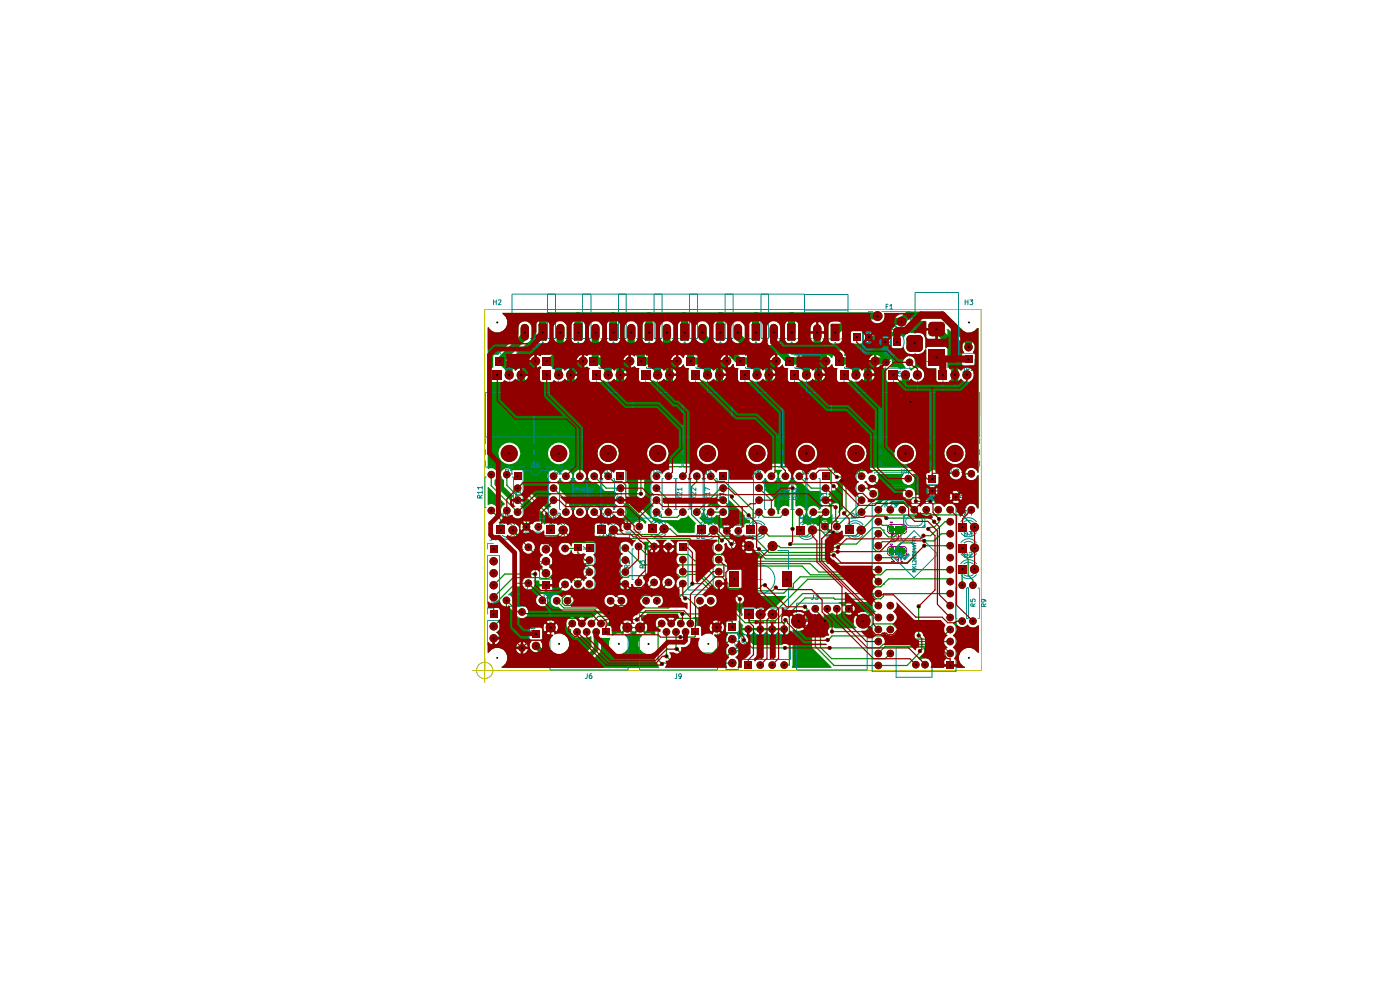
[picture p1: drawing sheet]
<svg xmlns="http://www.w3.org/2000/svg" width="297mm" height="210mm" viewBox="0 0 297 210" stroke-linecap="round" stroke-linejoin="round" font-family="sans-serif">
<g fill="none" stroke="#910089" stroke-width=".21">
<path d="M188.3 117.1a.72 .72 0 0 0 .7 .8M188.8 110.7h.6l-.2 .3zM188.8 115.4h.6l-.2 .3zM188.9 113.2h2.9M188.9 111.2h2.9M188.9 115.9h2.9M188.9 117.9h2.9M189 111.2a.68 .68 0 0 0-.7 .7v.6a.68 .68 0 0 0 .7 .7M189 115.9a.68 .68 0 0 0-.7 .6v.6M189.7 118.2l-.5-.1-.1 .3 .7 .6h-.7M189.8 113.4h-.7l.4 .4h-.3l-.1 .4 .2 .2 .5-.1M190.6 113.9h-.4l-.2-.4 .6-.1v1"/>
<path d="M190.6 118.6l-.5-.1-.1-.2 .2-.2h.4v.9M191.1 113.4v.8l.4 .2M191.1 118.1v.9h.4M191.7 111.2a.68 .68 0 0 1 .7 .7v.6a.68 .68 0 0 1-.7 .7M191.7 115.9a.68 .68 0 0 1 .7 .6v.6M192.4 117.1a.72 .72 0 0 1-.7 .8M170.9 132.2l-.3 .4h1M171.1 131.3v.5l-.4 .1-.1-.6h1M171.6 130.5l-.2 .3h-.8M171.6 132.2v.6M171.9 132.4a.72 .72 0 0 0 .7 .7M172 132.4v-1.4a.68 .68 0 0 1 .6-.7h.6a.8 .8 0 0 1 .8 .7v1.4a.76 .76 0 0 1-.8 .7h-.6"/>
</g>
<g fill="#008700">
<path d="M108 126l1.7-1.7h1.3a1.27 1.27 0 0 0 2.2 .1h1.3v.6l.1 .3 .3 .1h1.9l.4-.4-.1-.7h-1v1h-.5v-1l-2.4 .1 .3-.7-.1-.6h.9l.2 .1 .1 .6h2.5v-.9l.8-.9h2l.5 .6a1.4 1.4 0 0 0-1.8 1.1 1.4 1.4 0 0 0 1.3 1.6l-.9 1h-.2a1.3 1.3 0 0 0-2 .9 1.3 1.3 0 0 0 1.7 1.4l.9 .9 11.8 .1-.3 .4h-4l-1.1 .9a2.38 2.38 0 0 0-2.1 1.4l-.4 .2-1.1-1.3h.6l.7 .6 .5-.8-.9-.1-.3 .1v.2h-.6a1.29 1.29 0 0 0-2 .5 1.29 1.29 0 0 0 1 1.8v.7l.1 .5a1.39 1.39 0 0 0 2.2 0 1.31 1.31 0 0 0 1.7 .2h.3v2.4l-1.5 1.5h-4.9v-.2a2.16 2.16 0 0 0 1.6-2.8 2.16 2.16 0 0 0-3-1.2v-.4l-.9-.8-.8 .8 .6 .4h.8v.1a2.18 2.18 0 0 0-.9 2.3 2.18 2.18 0 0 0 1.7 1.6v.2h-1.3l-1.8-1.9-.5-1v-.1l.5-.4v-2.1l-.4-.2h-2l-.3 .2v2.1l.4 .4a1.65 1.65 0 0 0 0 2.1l.4 .3 .5 .1 .2 .3 2.3 2.2 8.1 .1 .8-.3 2.3-2.5 .1-2.8 1.9-.1 .1 .2a2.18 2.18 0 0 0 .7 3 2.18 2.18 0 0 0 3-.8 2.18 2.18 0 0 0-.7-2.9l.2-.2a1.01 1.01 0 0 0 1.3-.3l-.9-.8-.8 .8v.3l-.1 .1a1.87 1.87 0 0 0-2.3 .2l-.2-1.8-.2-.3h-.7v-.7h3.1v.2a1.16 1.16 0 0 0 0 1.7l1.1-1.2h.2l1.1 1.2h.3l.9-.8h.7l.8 .8 .2-.1a1.2 1.2 0 0 0-.2-1.6l-.8 .9h-.7l1.2-1.2-.6-.4v-.3l-.5-.6 .1-.2h8.2l.2 .5-.8 .5v.2l-.8 .9h-.2l-1.2-1.3h.6l.7 .6 .7-.6a.99 .99 0 0 0-1.4 0l-.6-.1a1.28 1.28 0 0 0-1.5 0 1.28 1.28 0 0 0-.5 1.4l-.2 .4v1.8a2.12 2.12 0 0 0-2.2-.1l-.1-.1 .1-.3-.9-.8-.8 .8 .6 .4h.7v.1a2.21 2.21 0 0 0-.4 3.1 2.21 2.21 0 0 0 3 .5v1.6l.3 .5 .3 .3 .4 .7-.1 .2h-33.3l-.1-.3a2.09 2.09 0 0 0 .4-3.6h2.7l.2 .4a1.32 1.32 0 0 0 2.2-.5h-.9v1h-.5v-1l-3.8 .1-.8-.3a2.02 2.02 0 0 0-2.2 1h-.2v-1.4l7 .1v-.9h.5v.9l1-.1a1.36 1.36 0 0 0-1.2-.8 1.36 1.36 0 0 0-1.3 .8h-6v-.8h.2l.2 .2a1.41 1.41 0 0 0 2.1-.7l-1-.1v1h-.5l-.1-1.4 1.6-.2-.7-1a1.08 1.08 0 0 0 .8-1.2h9.2v.6l.4 .5 .8-.8h.7l.8 .8 .1-.1a1.11 1.11 0 0 0-.1-1.6l-.8 .9h-.7l-.8-.9-.4 .6h-9.2l-.1-.3 .5-.6h9.5l.8 .8 .9-.8-.1-.1a1.11 1.11 0 0 0-1.6 .1h-9.5l1.5-1.6 .1-1.3h.2l1.2 1.3a1.34 1.34 0 0 0 1.8 .7 1.34 1.34 0 0 0 .6-1.9 1.34 1.34 0 0 0-2-.4h-.2l-1-1v-.4h5a1.33 1.33 0 0 0 1.9 1.2 1.33 1.33 0 0 0 .4-2.2 1.33 1.33 0 0 0-2.2 .5l-.1 .5h-5a1.42 1.42 0 0 0-.7-1.3z"/>
<path d="M169.1 131.6l.4-.2 1.5 1.5 .3-.5h.2l.8 .9v3.8l.2 .4 4 4-8.4 .1 .1-8.1a2.4 2.4 0 0 0 2.4-.2l-1.5-1.4z"/>
<path d="M195.8 137.3h3.7l.8 .8a1.61 1.61 0 0 0 .5 1.6l-.3 .1-.2 .4 .1 .6h2.5l.1-.6-.6-.5v-.1a1.27 1.27 0 0 0-.2-2.2v-.2a1.29 1.29 0 0 0 .8-1.2 1.29 1.29 0 0 0-.8-1.2v-.1a1.29 1.29 0 0 0 .8-1.2 1.29 1.29 0 0 0-.8-1.2v-.2l.6-.4a1.33 1.33 0 0 0 .9 1.2 1.33 1.33 0 0 0 1.5-.4h.2a1.21 1.21 0 0 0 2 0l.3 .1v5.7l-.3 .1a2.14 2.14 0 0 0-3.4-.3 2.14 2.14 0 0 0 .7 3.3l-.1 .2h-1.6l-.1-.3h-2.5l-.2 .3-2.7-.1a1.34 1.34 0 0 0-.5-1.7 1.34 1.34 0 0 0-1.7 .2l-.5-.4 .6-.6a1.1 1.1 0 0 0 .7-1.1z"/>
<path d="M186 138.5l.4-.3 .3 .4-.4 .2z"/>
<path d="M156.6 131.7h.2l.9 .8-.1 .6h9v1.5l.3 .1v1.7l-.9 .2-.1 .2h-6l-1.1-1.1-.2-.5-.3-.4 .2-.2a1.04 1.04 0 0 0 1.4-.7h.2a1.35 1.35 0 0 0 2.4 0h.2a1.35 1.35 0 0 0 2.3 0h.2a.93 .93 0 0 0 .9 .7v-1h-2v1h-.5v-1h-2v1h-.6v-1h-2v1h-.5v-1h-.9l.1 .6 .5 .4v.1a1.46 1.46 0 0 0-1.4 .8l-.5-1 .4-.4z"/>
<path d="M147.1 130.9h6.3l.8 .7-.2 .4v2.1l.4 .2v.3l-.3 .4-.1 .8-.5 .5-1.1-.1-.3-.9-.5-.7h.8l.5-.4-.8-.8-.9 .8 .1 .3-.2 .1a1.87 1.87 0 0 0-2.2 .2l-.1-1.8-.2-.2h1.9v.6l.4 .5 .8-.8h.7l.9 .8a1.16 1.16 0 0 0 0-1.7l-.9 .9h-.7l-.8-.9-.4 .6h-1.9l-.8-.1-.1-.2 .1-.6h3.4l.9 .8 .8-.8a1.16 1.16 0 0 0-1.7 0h-3.4z"/>
<path d="M174.8 130.2a1.39 1.39 0 0 0 1.7-.3h.1a1.1 1.1 0 0 0 1.6 .2h1.2a1.01 1.01 0 0 0 1.3 .1h1.3l1.1 1.2 1.2-1.2a1.77 1.77 0 0 0-2.3 0h-1.3l.1-.1-.7-.7-.7 .7h-1.1l.4-.6 .4 .3 .7-.7h.6l.7 .7a.99 .99 0 0 0 0-1.4l-.7 .7h-.6l-.7-.7-.4 .2-.5-.6-.2-.1v-.2l1.6-.1-.2 .5 .7 .6 .7-.6-.3-.2 .1-.3h4.2l.3 .4a1.51 1.51 0 0 0 .8 1.7l-.1 .1a1.09 1.09 0 0 0-.7 .9l-.4-.2-1.5 1.5h-.1l-1.5-1.5a1.75 1.75 0 0 0-.2 2.3l.3 .2-.1 .2h-4.5a.9 .9 0 0 0-1.2 .1 .9 .9 0 0 0 0 1.2l-.1 .2h-.4l-.6 .4z"/>
<path d="M148.9 128.6l.9-.5a1.24 1.24 0 0 0 1.6 .4 1.24 1.24 0 0 0 .6-1.5l4-.1a.98 .98 0 0 0 1.2 1.1 .98 .98 0 0 0 .5-1.6l9-.1 .1 .2-2.3 2.3a1.59 1.59 0 0 0-1.4 .2l-1.6 1.6h-.2l-.3-.3 1.2-1.2a1.33 1.33 0 0 0-1.7 .1l-.2-.3-.4-.2h-2l-.5 .4v1.1l-.2 .1-.9-1-.5-.2-6.7 .1-.3-.4z"/>
<path d="M126.3 120.4h3.2l2.3 2.4-.3 .8 1.4-.1 .1 .2-.1 .4h-1.4l-.1 .1h-5.1a1.52 1.52 0 0 0-.6-1.7 1.35 1.35 0 0 0 .5-2z"/>
<path d="M152.2 123.5l.5 .1v.4l-.5-.1z"/>
<path d="M175.7 118.5l.6-.1 .2 .3h-.6z"/>
<path d="M156 114.8h1.6a1.73 1.73 0 0 0 .1 1.8l1.1-1.2 1.3 1.2a1.02 1.02 0 0 0 .9 .8l.9 .8-.1 .2h-3.4l-1.4-1.4h1.1a1.28 1.28 0 0 0 1.6 .1l-.8-1-.8 .9h-1.1l-1-1.1 .1-.4z"/>
<path d="M136.5 114.9l1.3-.1-.3 .8h2.5l-.3-.6 .1-.2h1l.1 .2-.3 .6h2.4l-.2-.8h.8l-.1 2.1h-.7l.2-.8h-2.4l.3 .8h-1.2l.3-.8h-2.5l.3 .8h-.4l-.7-.7a1.16 1.16 0 0 0-.2-1.3z"/>
<path d="M106.6 66.3h8.6v.2l-1.2 1.3v.7l-.2 .1v3.7l.4 .4 1.6 .1a.9 .9 0 0 0 .8-.8v-3.4l.3-.3h1v.2l-.4 .5-.1 .4 .2 4.8-1.1 1h-1.5l-.4 .4-.5-.4-.2 .1v2.6l.6-.2h.2l.1 .1-.2 .5v2.3l.3 .4h2.3l.4-.4a1.57 1.57 0 0 0 2.3-.3 1.47 1.47 0 0 0 1.4 .6 1.47 1.47 0 0 0 1.2-1l-.1-.2h-1.1v1.2h-.5v-2.8h.5v1.1h1.1a1.19 1.19 0 0 0-1.6-1.1l-.5 .1-.4 .3-.2-.7-.6-.8h3.3a1.11 1.11 0 0 0 1.1 .9v-1.1h-1.1v.2h-3.3l-.3-.3 .3-.5 4.4 .1-.1-1.1-.5 .3-.5 .7h-3.3l.7-.6 .4-.9v-5.7l-.5-.5 .1-.2h1.6l-.1 .6v3.1l.5 .7a2.39 2.39 0 0 0 2.1-.2l.2-.5v-3.1l-.1-.6h1.4l.1 .2h-.2a4.2 4.2 0 0 0-.2 3.4v3.2l-.5 .4-.6-.2v2.6l.6-.1 .5 .3-.1 .3v2.1l.3 .5h2.3l.5-.4a1.5 1.5 0 0 0 2.2-.3 1.54 1.54 0 0 0 2.7-.4l-.1-.2h-1.1v1.2h-.5v-2.8h.5v1.1h1.1a1.19 1.19 0 0 0-1.6-1.1l-.1-.1-.5 .2-.2 .3-.2-.1a1.44 1.44 0 0 0-.8-1.4h2.8l.5 .8 .6 .1v-1.1h-1.1v.2h-2.8l-.6-.8 4.5 .1v-1a1.11 1.11 0 0 0-1.1 .9h-3.4l-1-.8-.3-.1 .2-5.9-.5-1.1 1.7 .1-.2 .2v3.7l.2 .2 .5 .3h1.3a.9 .9 0 0 0 .8-.8v-3.1l-.2-.5 1.6-.1-.5 1.1v2.1l.2 .5a2.55 2.55 0 0 0 1.3 3.1l-.1 2.8 .8-.2 .3 .3 .6 .1v2.5l.3 .4h2.3l.2-.4a1.78 1.78 0 0 0 2.4-.2l.1-.1a1.47 1.47 0 0 0 1.4 .6 1.47 1.47 0 0 0 1.2-1l-.1-.2h-1.1v1.2h-.5v-2.8h.5v1.1h1.1a1.14 1.14 0 0 0-1.6-1.1l-.5 .1-.4 .3-.2-.7-.6-.8h2.2a1.11 1.11 0 0 0 1.1 .9v-1.1h-1l-.1 .2h-2.2l-1.7-1.6-1.1-.1-.3-.8-1.9-1.7 .2-3.4-.5-1.1 1.7 .1-.2 .5v3.1a.9 .9 0 0 0 .8 .8l1.6-.1 .4-.4-.1-4h1.6v.2l-.5 .5-.1 .4v2.1l.2 .5a1.35 1.35 0 0 0 .4 1.4l1.8 1.7 .6 .1-.5 .7-.1 .4 1.5 .1v1.5a1.33 1.33 0 0 0 1.1-.6l.5 .7h.6l.1 .2-.1 .2v2.1l.3 .5h2.3l.5-.4a1.5 1.5 0 0 0 2.2-.3 1.54 1.54 0 0 0 2.7-.4l-.1-.2h-1.1v1.2h-.5v-2.8h.5v1.1h1.1a1.19 1.19 0 0 0-1.6-1.1l-.2-.1-.4 .2-.2 .3-.2-.1-.1-1.4h1.5l.5 .8 .6 .1v-1.1l-2.6 .2-1.1-1.2a.95 .95 0 0 0-1-.5h-1.4a1.24 1.24 0 0 0-.5-1.3l-1.2-1.1 .6-.9v-3.1l-.1-.6h1.5l.1 .1-.5 .6-.1 .4v2.1l.1 .4 .3 .4 .6 .4 2.2 2.3 .4 .2 2.1 .1-.5 .9 1.6 .2v1.5l.6-.1 .5-.6h.1l.1 .5 .3 .3h.6v2.5l.3 .5h2.3l.2-.4a1.76 1.76 0 0 0 2.4-.2l.1-.1a1.44 1.44 0 0 0 1.5 .6 1.44 1.44 0 0 0 1.1-1.2h-1.1v1.2h-.5v-2.8h.5v1.1h1.1l-.2-.6-.4-.4-.5-.1a1.11 1.11 0 0 0-1.3 .3h-.2l-.1-1.4h1.5a1.3 1.3 0 0 0 1.1 .9v-1.1l-2.6 .2-.3-.5-1.2-1v-.3h3.6l.1 .2-.7 .8 1.6 .1 .1 .2-.1 1.4 .6-.1 .5-.5 .5 .7 .7 .1-.1 2.5 .4 .4h2.3l.2-.4a1.71 1.71 0 0 0 2.5-.3 1.47 1.47 0 0 0 1.4 .6 1.47 1.47 0 0 0 1.2-1l-.1-.2h-1.1v1.2h-.5v-2.8h.5v1.1h1.1a1.19 1.19 0 0 0-1.6-1.1l-.5 .1-.4 .3-.2-.7-.6-.8h2.1a1.11 1.11 0 0 0 1.1 .9v-1.1h-1l-.1 .2h-2.1l-.7-.8 3.9 .1v-1h.5v2.6l.6-.1 .5-.5 .5 .7h.6v2.5l.1 .3 .2 .2h2.3l.5-.4a1.5 1.5 0 0 0 2.2-.3 1.54 1.54 0 0 0 2.7-.4l-.1-.2h-1.1v1.2h-.5v-2.8h.5v1.1h1.1a1.19 1.19 0 0 0-1.6-1.1l-.2-.1-.4 .2-.2 .3-.2-.1a1.44 1.44 0 0 0-.8-1.4h2.2l.5 .8 .6 .1v-1.1h-1l-.1 .2h-2.2l-.7-.8 4 .1v-1h.5v2.6l1.4-.1 .8 .4v2.3l.3 .5h2.3l.4-.4 .8 .3v-1.7l.5 .1v1.6l.5-.2 .5-.4a1.51 1.51 0 0 0 2.2 .2 1.51 1.51 0 0 0-.1-2.3 1.51 1.51 0 0 0-2.2 .4l-.3-.4a1.32 1.32 0 0 0 1.3-1.6 1.32 1.32 0 0 0-1.9-.9 1.32 1.32 0 0 0-.4 2.1v.3l-.3-.1-.6 .4-.6-.5h-1.6l-.1-.3 .4-.2v-.4v-.8h-.2l-1.7 1.6h-1l.5-.4 .2 .1 1.6-1.8a1.11 1.11 0 0 0-1.3-.1l-.1 .3h-.3a1.44 1.44 0 0 0-2.6 .3h-2.9l-.9-.8-1.2-.1a1.32 1.32 0 0 0-1.4-1.1 1.32 1.32 0 0 0-1.2 1.3l-.1 .4h-.2l-.4-.4-.6-.2a1.16 1.16 0 0 0-1.6 .9h-2.8l-1-.8-2-.2-1.7-1.6 20.9 .1a.94 .94 0 0 0 1.4-.1l-.7-.7-.7 .7h-20.9l-.4-.6-1-.3v-.2a1.04 1.04 0 0 0 .6-1v-2.1l-.5-1.1h1.6l-.1 3.7a.9 .9 0 0 0 .8 .8l1.6-.1 .4-.4v-.8h2.7a1.21 1.21 0 0 0 1.7 1.2 1.1 1.1 0 0 0 1.1-1.2v-.8h-1.1v2h-.5v-2h-1.2v.8h-2.7v-2.9l-.1-.2 3.4-.1v.1l-.5 .6-.1 .5v.7h2.8a1.48 1.48 0 0 0-.5-1.7v-.2l1.7 .1-.2 .6 .1 3.3 .1 .3 .6 .3h1.3a.9 .9 0 0 0 .8-.8v-1.3l.2-.1h1.5l.2 2 .4 .2h1.6l.5-.3 .6 .1a1.03 1.03 0 0 0 1.3-.1l-.2-.3h1.7l.2 .9h.2l.6-.7h.7l1 1.2 .4 .2h1.6l.4-.3 .2 .1a1.45 1.45 0 0 0 1.4 1.4l2.2-.1 .5-.4 .4-.6 .2 .1v3.7l.5 .3h1.6v2.5l.4 .4h2.3l.3-.4 .8 .3v-2.8h.5v2.8l1.1-.6a1.48 1.48 0 0 0 2.1 .3 1.48 1.48 0 0 0 .2-2.2 1.48 1.48 0 0 0-2.2 0l-.1 .2-.2-.1a1.15 1.15 0 0 0-1.4-.4l-.1-.1-.7 .4-.7-.6 .1-3.9-.3-.4h-3.9l-.4 .4v-2l-.5-1-.5-.2a4.6 4.6 0 0 0-3.2 .2l-.4 .7-.4-.4h-2l-.3 .4v.2l-.9 .7h-.7l-.6-.7-.4 .5h-1.7l-.5-.4-.6 .7h-.6v-.3l1.1-1.1h.2l.9 1 .3-.7h1.6l.7 .7 .7-.8a.94 .94 0 0 0-1.4 .1h-1.6l-.2-.7-.1-.1h3.4l.5-.1 .5-.5h6.8v1.3l.2 .4h1.8v-1.7h-8.8l.7-.5a1.63 1.63 0 0 0 2.4-1.1l.4-.5 3.3 .1 .1 1.5h2.5v2.2h1.7l.2-.4v-1.3l-.2-.2 .5-.1 2.9 3a2.3 2.3 0 0 0 .4 2l-.5 .3 .1 2.2 .2 .2h2.1l.3-.3v-2.1l-.4-.3 .4-1.2v-1.3a2.62 2.62 0 0 0-1.2-1.7l1.2-.5 .6-.5h.2v30.6h-.2a1.27 1.27 0 0 0-1.1-1 1.27 1.27 0 0 0-1.3 .7h-.3l-.4 .4-.2-.1a1.31 1.31 0 0 0-1-1.2 1.31 1.31 0 0 0-1.4 .7h-3.8l-.6 .5-.8 .3-1.2-1.3h-13.3l-2.2 2.1a1.82 1.82 0 0 0-1.7-.9l-.4-.2-.7 .1-.2-.9-1.1-1.1h-3.4l-.1-.2 .5-.4 .5-.7 .2-.9h5.9l.2 .9a2.28 2.28 0 0 0 2.6 1.4 2.28 2.28 0 0 0 1.8-2.3h5.8l.2 .9a2.33 2.33 0 0 0 2.6 1.4 2.33 2.33 0 0 0 1.9-2.3h5.9l.2 .9a2.29 2.29 0 0 0 3.7 .7 2.29 2.29 0 0 0-.7-3.7 2.29 2.29 0 0 0-3.2 2.1h-5.9l-.2-.9a2.35 2.35 0 0 0-2.6-1.3 2.35 2.35 0 0 0-1.9 2.2h-5.8l-.2-.9a2.3 2.3 0 0 0-2.5-1.3 2.3 2.3 0 0 0-1.9 2.2h-5.9l-.2-.9a2.29 2.29 0 0 0-3.6-.7 2.29 2.29 0 0 0 .5 3.7l-.1 .1h-8.4a2.35 2.35 0 0 0 1.2-2.6 2.35 2.35 0 0 0-2-1.8 2.28 2.28 0 0 0-2.5 1.6 2.28 2.28 0 0 0 1.2 2.7l-.1 .1h-8.2v-.1a2.28 2.28 0 0 0 .8-3.5 2.28 2.28 0 0 0-3.5-.1 2.28 2.28 0 0 0 .5 3.5v.2h-8.3l-.1-.2a2.28 2.28 0 0 0 1-3 2.28 2.28 0 0 0-3-1.1 2.28 2.28 0 0 0-1.2 3l.5 .7 .6 .5v.1l-.3 .2-2.8 2.9v2.6a.92 .92 0 0 0-.1 1.3 .92 .92 0 0 0 1.3 .1 .92 .92 0 0 0 .1-1.3v-2.2l1.1-1.1v.1a1.66 1.66 0 0 0 .9 1.3 1.44 1.44 0 0 0 0 2.6 1.44 1.44 0 0 0 0 2.5 1.36 1.36 0 0 0-.7 1.7 1.36 1.36 0 0 0 1.6 .9l.8 .5h3.3l.8-.5a1.67 1.67 0 0 0 1.6-.6l1.6 1.7-.3 .5-.1 1.5h-3.4l-1.2-1.4-.5-.1a1.48 1.48 0 0 0-2.4-.4l-.3-.4h-.6l-5.5-5.6v-2.2l-.2-.5-.3-.3v-2.2l-.5-.3h-1.6l-.3 .2-.3 .4a1.39 1.39 0 0 0-1.8-.4 1.39 1.39 0 0 0-.5 1.8h-.3l-.3-.2a1.34 1.34 0 0 0-1-1.8 1.34 1.34 0 0 0-1.6 1.4 1.34 1.34 0 0 0 1.7 1.2l2 1.9h2.1l.1 .3 .5 .3v.2l-.6 .5v.4l1.3-.1v.6l-1.4 .1 .1 .3 .6 .4v.3l-.5 .2-.3 .5a1.38 1.38 0 0 0-1.8-.8 1.38 1.38 0 0 0-.7 1.9l-.1 .1-.4-.3v-.7a1.33 1.33 0 0 0-1.6-1 1.33 1.33 0 0 0-.9 1.7 1.33 1.33 0 0 0 1.7 .9l.4 .4v.6l-.4 .1-.3 .3-.1 1.8h-5.1l-.2-.2v-.8a1.44 1.44 0 0 0-2.4-.7l-.4-.4-.5-.1 .1-1a1.3 1.3 0 0 0 1.1-.8l.2 .1a1.36 1.36 0 0 0 1.5 .6 1.36 1.36 0 0 0 1-1.2h.4v.5a1.32 1.32 0 0 0 2.1 .5 1.32 1.32 0 0 0 0-2.1 1.32 1.32 0 0 0-2.1 .6v.5h-.4l-.1-.5-.6-.7v-1.3l-.1-.4-1.9-1.8a1.37 1.37 0 0 0-.7-1.7l.7-.7 .2 .1a1.36 1.36 0 0 0 1.6 .6 1.36 1.36 0 0 0 .9-1.5h.4v.5a1.34 1.34 0 0 0 2 .9 1.34 1.34 0 0 0 0-2.2 1.34 1.34 0 0 0-2 .8h-.4l-.2-.5a1.26 1.26 0 0 0-1.3-.6 1.26 1.26 0 0 0-1 .9h-.3l-.2-.5a1.34 1.34 0 0 0-2.1 .3 1.34 1.34 0 0 0 .6 1.9 1.51 1.51 0 0 0 0 2.7 1.44 1.44 0 0 0 0 2.5l-.8 .7-3.5-3.6-.5-.2-.9 .1-.2-.1 .1-.3a1.24 1.24 0 0 0-.4-1.5l.5-.7v-1.6l-.2-.3-.2-.2-2.2 .1-.3-.3a1.33 1.33 0 0 0-1.9 .4 1.33 1.33 0 0 0 .5 1.9v1.4l2 1.9-.3 .7h2.4l.1-.2h.8l4.4 4.3v1l-.5 .1-.2 .2-.2-.1a1.35 1.35 0 0 0-2.4 0l-.3-.1-.7 .7 .7 .7h.3l.4 .3-.1 .3-.9-.1-.7-.8-.8 .9-.7-.1v-.8h.2l.1 .3h.2l.6-.7-.6-.7h-.2l-.1 1h-.2a1.46 1.46 0 0 0-2.5-.6l-.3-.4h-.5v-.3h4.1l.7 .7 .7-.9-1.1-.1-.3 .1v.2h-4.1v-.8l-1.3-1.2v-.7a1.42 1.42 0 0 0-2.1-.9l.1-3.9 3.6 3.6a1.61 1.61 0 0 0-.6 2.4 1.44 1.44 0 0 0 1.9 0h.2l.2 .4a1.35 1.35 0 0 0 2-.2 1.35 1.35 0 0 0-.5-2v-.2l.6-.5v-.4l-2.5 .1-3.6-3.6 .1-1.1a1.38 1.38 0 0 0 .3-1.8 1.38 1.38 0 0 0-1.8-.5v-3.3h2.3a2.33 2.33 0 0 0 2.3 2.3 2.33 2.33 0 0 0 2.3-2.3h5.9l.1 .9a2.28 2.28 0 0 0 2.6 1.4 2.28 2.28 0 0 0 1.8-2.3h6l.1 .9a2.29 2.29 0 0 0 3.8 .7 2.29 2.29 0 0 0-.8-3.7 2.29 2.29 0 0 0-3.1 2.1h-6l-.1-.9a2.3 2.3 0 0 0-2.6-1.3 2.3 2.3 0 0 0-1.8 2.2h-5.9l-.2-.9a2.3 2.3 0 0 0-2.6-1.3 2.3 2.3 0 0 0-1.8 2.2h-2.3v-17.7h.6v2.2l.3 .4h2.3l.2-.4a1.78 1.78 0 0 0 2.4-.2l.1-.1a1.47 1.47 0 0 0 1.4 .6 1.47 1.47 0 0 0 1.2-1l-.1-.2h-1.1v1.2h-.5v-2.8h.5v1.1h1.1a1.14 1.14 0 0 0-1.6-1.1l-.5 .1-.4 .3-.2-.7-.6-.8h3.7a1.3 1.3 0 0 0 1.1 .9v-1.1h-1l-.1 .2h-3.7l-.5-.5 .2-.3 5.1 .1-.1-1.1-.9 .7-.1 .3h-4l4.4-4.3 .1-2.5a1.4 1.4 0 0 0-1.4-1.3 1.4 1.4 0 0 0-1.4 1.3v1.6l-4.3 4.2-1 .1v2.5l-.5 .3-.1 .3h-.6l.1-9a2.17 2.17 0 0 0 3.4 .5 2.17 2.17 0 0 0-.4-3.4z"/>
<path d="M161.6 102.1l.4-.2 .2-.4h.3a1.32 1.32 0 0 0 2.1 .4 1.32 1.32 0 0 0-.3-2.1v-.2l1.7 .1a1.34 1.34 0 0 0-.2 2.2 1.34 1.34 0 0 0 2.1-.7l-.2-1-.4-.6h1.6v.3a1.32 1.32 0 0 0-.5 1.6 1.32 1.32 0 0 0 1.6 .7l1.9 1.9h2.1l.7 .6-.1 .2a1 1 0 0 0-.6 .9h2.4a1.1 1.1 0 0 0-.7-1l.8-.9a.95 .95 0 0 0 1.2-.4 .95 .95 0 0 0-.4-1.3v-.1h.4l.5-.4h.3l.3 .4v5.9l-.5 .3-.2 .5h-.1l-.1-.6 .3-.5a.93 .93 0 0 0-.9-1 .93 .93 0 0 0-.9 1l-.6-.3v-.3a.82 .82 0 0 0 .6-.8h-2.4a.82 .82 0 0 0 .6 .8l.1 .2-.4 .3-.2 .3h-.4a1.31 1.31 0 0 0-1.9-.4 1.31 1.31 0 0 0 0 2 1.31 1.31 0 0 0 1.9-.3h.3a1.37 1.37 0 0 0 1.3 .7 1.37 1.37 0 0 0 1.2-.9h.1l.1 1.7-.3 .3h-.3l-.7 .6 1.4 1.1-.1 .3-1-.1v-.2l-1.7-1.7-.3 .5h-.2a1.4 1.4 0 0 0-2-.1h-.3l-.2-.4h-.6l-.1-.4h4l.7 .7 .7-.8-1-.1-.4 .2h-4a1.91 1.91 0 0 1 .7-1.8 1.43 1.43 0 0 0-.7-1.3 1.43 1.43 0 0 0-1.5-.1l-.1-3.2 .4-.5a.94 .94 0 0 0-.9-1.1 .94 .94 0 0 0-1 1.1l.3 .5-.1 3.3a1.31 1.31 0 0 0-1.5 0 1.31 1.31 0 0 0-.5 1.4l-.5 .1a1.49 1.49 0 0 0-.6-1.6v-1.6l-2-1.9a1.57 1.57 0 0 0-.7-1.8z"/>
<path d="M149.1 108.2l.3-.3h.2a1.34 1.34 0 0 0 .6 1.8 1.34 1.34 0 0 0 1.8-.5h.2a1.33 1.33 0 0 0 2.2 .2 1.33 1.33 0 0 0-.5-2.1l.1-.2a.85 .85 0 0 0 .6-.9l-.1-.1 .3-.1 3.2 3.3a.85 .85 0 0 0 1.1 .9v.7l-.8 .1-.4 .3-.1 .5a1.43 1.43 0 0 0-2.4 .2l-.2-.1-1.1 1-1-1-.3 .2-.3-.6h.9l.8 .7 .7-.7a.97 .97 0 0 0-1.4-.1l-.1 .1h-.9a1.44 1.44 0 0 0-2.2-.1l-.3-.4h-.6l-1-1.1v-.2a1.3 1.3 0 0 0 .7-1.5z"/>
<path d="M128.2 109.7l.3 .1a1.34 1.34 0 0 0 1.7-.7h.2a1.31 1.31 0 0 0 2.1 .4 1.31 1.31 0 0 0-.3-2.1v-.3l.8-.6 4.2 4.1-.2 .4h-.3a1.27 1.27 0 0 0-1.1-.7 1.27 1.27 0 0 0-1.1 .7h-.3l-.9 1h-.3l-.9-1-.3 .7h-.4a1.48 1.48 0 0 0-2.4-.3l-.3-.4h-.4l-.1-.4h4.2l.7 .7 .7-.8-1-.1-.4 .2h-4.2z"/>
<path d="M198.3 106.2h1.7l1.3-1.2 .2 .1 .2 .9 .7-.6h.8l.7 .6a.99 .99 0 0 0 0-1.3l-.7 .7h-.8l1.1-1v-.2l-.5-.2-.4 .1-.2-.2 2.6-2.5h.2a1.33 1.33 0 0 0 1.3 .4 1.33 1.33 0 0 0 .9-1.1h.2v7.1h-.2a1.37 1.37 0 0 0-1.8-.9 1.37 1.37 0 0 0-.6 2h-.3l-.6-.4h-1.2a1.33 1.33 0 0 0-.8-1.7 1.33 1.33 0 0 0-1.7 .7h-.2a1.32 1.32 0 0 0-2-.5l-.1-.2 .2-.4h3.8a1.28 1.28 0 0 0 1.4 .2l-.7-.9-.7 .7h-3.8z"/>
<path d="M188.7 106.6l.4-.4h2.7l.2 .3h1.4l.1 .3-.2 .2 1 1.1-.4 .2-.9-.9-.4 .1a1.29 1.29 0 0 0-1.2-.8 1.29 1.29 0 0 0-1.1 .8h-.2a1.59 1.59 0 0 0-1.4-.9z"/>
<path d="M150.1 107.1l2.1-2h.1l-.1 .7h1.5l-.1 .5h-1.4a.93 .93 0 0 0 .7 .9l-.7 .7h-.3a1.27 1.27 0 0 0-1.7-.6z"/>
<path d="M186 100.5h5.7v.1a1.34 1.34 0 0 0 .1 1.9 1.34 1.34 0 0 0 1.9-.1 1.34 1.34 0 0 0-.1-1.9h1.1l1.8 1.7 .1 .5 .5 .2 .7 .8 .8-.8a.58 .58 0 0 0 .5-.6l.1-1.3h2.4a1.07 1.07 0 0 0 1 .6l.1 .3-3 3h-.7l-.1-.1a1.11 1.11 0 0 0 .1-1.4h-.2l-.9 1-1.3-1v1.5h-2.4a1.41 1.41 0 0 0-1.4-1.5 1.41 1.41 0 0 0-1.4 1.5h-2.8l-1.8 1.8-1.2 .2-.1-.2 1.3-.9 .2-.5v-2.6l-.2-.5-.4-.3a1.61 1.61 0 0 0-.4-1.4z"/>
</g>
<g fill="none" stroke="#008700" stroke-width=".25">
<path d="M175.4 98.9h-36.7l-2.7 2.7v3.1M182.3 99.8h12.7l1.8 1.8h1v-1.1l.2-.1h4.8M104.2 100.6v2.4l5.6 5.6M104.2 108.2l2.1 2v2.2M107.5 100.6v2.3l2.1 2h2.5l4.8 4.8v2.7M109.8 106l1.9 1.9v3.8M115.8 116.5l1.4-1.5h9.7l.9-.8h18.5l3.4 3.4h5.5l1.9 1.9M115.8 119l.9 .8h13l2.5 2.6h1.1l.2-.4h3.4l.3-.2h6.6l.5 .5h1.1l.5-.5h2.3l4 4h14.1M117.4 103.5l2.7 2.6v2.5M119.9 116.3l2.7-.1v.9l1.5 1.6h1M126.1 101l2.5 2.5h3.1M126.1 108.6l1.5 1.5v2.3"/>
<path d="M129 101l1.1 1.1h1.8l.9 .8v2.5l5.6 5.6v1.1M131.7 106l1.4 1.5v4.1M132.7 116.2l3.6 3.6h12.9l2.5 2.5h1.5l1.2 1.4v1l.2 .1h6.5l.6-.7h.6M135.5 115.9l1.7 1.7h8.9l1.3 1.3h2l.8 .9h3.6l.2 .2M139.3 108.6l1.1 1.1h3.3l1.2-1.1M139.3 103.5l2.5 2.5v2.6M147.8 101v1.1l-1.1 1.1v5.9l2.2 2.1v1.2M150.8 101l1.1 1.1h1.8l6.1 6.1M150.8 108.6h2.6M151.4 112.4h.1M151.4 112.4l-1.3 1.2h-6.4l-1.5-1.5h-1.3l-1.2 1.2h-7.4l-.9-.9h-1.3l-1.3 1.3h-8l-1.3-1.3-1.3 1.2h-8.2l-1.2-1.2v.2l4.2 4.3v1.8l2.8 2.8M151.4 112.4l1.1 1v2.7"/>
<path d="M151.4 112.4l1.3 1.3h7.8l1.4-1.3 1.3 1.3M153.2 114.6h.1M153.2 114.6l.4-.4h6.7l2.9 2.9M153.4 103.5h-.5l-5.1 5.1M153.4 106l.8 .8M155.3 105.3v.4l3.5 3.6M161 116.5l1.3 1.2M163.9 115.8h1.4l.3 .3M171.8 118.5h4.1l.1 .2M175.1 111.2v.5l1.1 1.2h.6M176.3 110.4l-1.3 1.2M177.3 110.3l.3 .2v1.1"/>
<path d="M182.8 103.5h1.2l1.3 1.2M185.1 101.5l1.3 1.2v2.6l-.6 .6h-.3l-2.7 2.7M186.4 110.6l.8 .8h1l.9 .7M186.4 113.2l-1.1 1.1v1.9l.6 .7h3.2M188.1 109.9h.1M188.1 109.9h9.4l.7 .7M190.3 112.1v1.1l-.6 .6h-1.2l-1-.9v-.5h-.2l-.5-.5h-1.6l-3.5 3.5h-4.3M190.3 116.9v-1l.8-.8h2.3l.5 .5v2.4l-1.4 1.4h-16.9l-.3-.4M191.6 112.1v.9l-1.8 1.8h-2.6l-.8 .9M191.6 116.9v.8l-.4 .5h-4.8M194.3 106.3h3.1M196.1 115.7h5.5"/>
<path d="M196.5 108.1l.1 .9M196.5 108.9l.1 .1M196.7 108.9l-.1 .1M199.2 110v.7l-1 1.1h-.8l-.5 .3M201.6 110.6h-1.1l-3 3h-1.6M201.6 113.2h-1.9l-1.6 1.5h-2M204.2 116.2v1.2l1.2 1.2v3.4l1 1v1.1M206.1 100.5h-1.1l-5.1 5h-6.3l-.2 .4h-1.1l-.3-.4h-3.2l-2.4 2.6M206.8 111.8l-2.7-2.6h-6.4l-.2-.3h-2.7l-.3 .3h-8.6l-4.4 4.4M110.8 129.8h-.9l-2.4-2.5v2.8l-2.8 2.7M112.1 123.7h-2.7l-4.7 4.6v2M113.5 121.7h-6.4l-2.4 2.4"/>
<path d="M115.8 124.1v1.1l.4 .3v3.1l2.5 2.5h3.7l1.1 1.1 2.2-2.3h3.4M118.8 131.1l-2 2M125.1 121.3l-2.5 2.5-2.4-2.5h-2.4l-1.4 1.3h-1.6l-.2-.1h-5.7l-4.2 4.1M133.1 133.1h2.7l2.6-2.6h2.3l1.7 1.7 1.1-1.1h6.6l3.1 3.1h3.3M135.1 131.4h-6.7l-.9 .8M138.8 123.5l-1.5 1.4h-16l-2 2v1l.6 .5h1l2.6-2.5h6.8l1.5 1.5M140.4 132.2l-.8 .7v7l.9 .9 .1-.2h14.8M141.4 134h.1M141.4 134v5.1l.9 1h10.4l1.1-1.2h.7M141.8 123.5l-1.8 1.8h-17.6l-2 2.1M143.4 134v3.5l1.1 1h6.7l1.5-1.6h1l1.3-1.4M144.9 121.2h3.4l4 4.1h10.4"/>
<path d="M144.9 123.7l-2.6 2.6h-5.7l-2.1 2.1h-3.9l-1.1-1M145.4 126.9h.6l2.9 2.9h6.9M147.5 134l-.1 1.1h-3M155.4 131.9l-1.7-1.7h-8.9l-.4-.4h-12.4l-.9 .9h-4.2l-1.4 1.5M156.1 126.2h-4.4l-2.5-2.5h-2.3l-5.1 5.2h-22.2l-1.5-1.5M169.8 122.3h15.6l1 1M170.3 125.9h15v.5l.6 .6h1l.6-.6v-.5h14.1M170.8 126.8h6.1l.2 .2h7.9l1.4 1.4M171.4 122.8h12.6l1.5 1.5 .4 .1h1l1.7-1.7h12.4l.6 .6M176 137.4h10.6l.8-.8h12.3l1.9 2M176.5 134.8h12.1l1.2 1.2h11.8M180.1 129.1l-2.7 2.6"/>
<path d="M186.4 120.8h-1.8l-.6 .5h-10.3M186.4 138.6l1.4-1.6h8.7l4.1 4.1h1M187.5 123.8h.1M188.9 138.6l-1.1 1.1h-11.3M194.9 128.6v6.1M195.2 138v.3l-2.7 2.8h-15.5M200.5 136h.1M201.6 120.8h-13.5l-1.2 1.1h-14.9M201.6 133.5l-2.1 2h-6.8l-3.3-3.2h-4.1l-1.6 1.6h-7.2M204.2 120.7l-.1 3.4"/>
</g>
<path d="M126.5 133.9v3.8l-2.2 2.1h-7.7l-2.9-2.9" fill="none" stroke="#008700" stroke-width="1"/>
<path d="M160.4 67l-.1 3.4" fill="none" stroke="#008700" stroke-width="1.5"/>
<circle cx="152.8" cy="67" r=".76" fill="#008700"/>
<path d="M160.4 67h-7.6v3.4" fill="none" stroke="#008700" stroke-width="1.5"/>
<circle cx="167.9" cy="67" r=".76" fill="#008700"/>
<path d="M160.4 67h7.5v3.4" fill="none" stroke="#008700" stroke-width="1.5"/>
<circle cx="167.9" cy="67" r=".76" fill="#008700"/>
<path d="M164.1 70.4v.9M167.5 76.5h2l1.6 1.6v1.3" fill="none" stroke="#008700" stroke-width="1.5"/>
<circle cx="167.5" cy="76.5" r=".76" fill="#008700"/>
<path d="M154.2 74l2.7 2.5h2.8l.9 1v1.9M156.5 70.4v.9l2.6 2.6h5.8l2.6 2.6M164.6 76.5l-1.5 1.6v1.3M173.4 70.4v4.4M163.1 83.2h10.5" fill="none" stroke="#008700" stroke-width="1.5"/>
<g fill="#008700">
<circle cx="160.6" cy="79.4" r=".76"/>
<circle cx="163.1" cy="83.2" r=".76"/>
</g>
<path d="M163.1 79.4v3.8M152.6 80.7v2.5" fill="none" stroke="#008700" stroke-width="1.5"/>
<circle cx="152.6" cy="80.7" r=".76" fill="#008700"/>
<path d="M130.1 67v1.5M152.6 79.4v1.3M152.6 83.2h10.5" fill="none" stroke="#008700" stroke-width="1.5"/>
<circle cx="130.1" cy="68.5" r=".76" fill="#008700"/>
<path d="M122.6 67h15.1M126.3 70.4v5.8l-.3 .3h1.4l1.6 1.6v1.3M130.1 68.5v1.9M133.9 70.4v2.8l2.1 2.2v1.1h1.9M131.5 80.7v2.5" fill="none" stroke="#008700" stroke-width="1.5"/>
<circle cx="131.5" cy="80.7" r=".76" fill="#008700"/>
<path d="M123.7 76.5l-2.7 2.7M131.5 79.4v1.3M137.9 76.5l1.6 1.6v1.3M141.4 70.4v2.1l1.5 1.4h2.5l1.1 1v1.6h2.7l.9 .9v2M143.6 76.5l-1.6 1.6v5.1h10.6M145.3 67.1v3.3M149 70.4v.9l2.7 2.7h2.5M152.8 67h-15.1v3.4M154.1 76.5l-1.5 1.6v1.3M121 83.2h10.5" fill="none" stroke="#008700" stroke-width="1.5"/>
<path d="M145.1 67l.2 .1" fill="none" stroke="#008700" stroke-width=".25"/>
<circle cx="142" cy="83.2" r=".76" fill="#008700"/>
<path d="M133.6 76.5l-2.1 2.1v.8M167.9 67h18.2M177.2 70.4l1.2-1.1h10.3l1.1-1.1h1.4l1.5-1.4h7.2l5.6 5.4v1.4M178 75.4v1.1h2l1.6 1.6v1.3M184.3 71.5l1 1 2.6 .1M198.7 69.8l3.9 3.9M131.5 83.2h10.5M184.1 80.7v2.5" fill="none" stroke="#008700" stroke-width="1.5"/>
<circle cx="184.1" cy="80.7" r=".76" fill="#008700"/>
<path d="M184.1 79.4v1.3M185.6 76.5h2.2l.1 .3M184.1 83.2h7.9" fill="none" stroke="#008700" stroke-width="1.5"/>
<circle cx="173.6" cy="80.7" r=".76" fill="#008700"/>
<path d="M173.4 74.8l1.7 1.7-1.5 1.6v5.1h10.5M185.6 76.5l-1.5 1.6v1.3M187.9 72.6v4.2M192.1 79.4v3.8M192 83.2h1.3" fill="none" stroke="#008700" stroke-width="1.5"/>
<path d="M193.3 83.3l-.1 .1" fill="none" stroke="#008700" stroke-width=".25"/>
<circle cx="198.8" cy="83.2" r=".76" fill="#008700"/>
<path d="M106 76.5h.4l1.6 1.6M111.3 70.4v.9l-5.2 5.2M116 76.5h.9M116.9 76.5l1.6 1.6v1.3M118.8 70.4v4.3l-1.9 1.8M122.6 67h-6.2l-1.3 1.2v2.2M122.6 67v3.4M202.6 73.7v8.6l-1 .9h-8.3M121 80.7v2.5" fill="none" stroke="#008700" stroke-width="1.5"/>
<path d="M105.5 79.5h.1M193.2 83.4v1.8" fill="none" stroke="#008700" stroke-width=".25"/>
<circle cx="121" cy="80.7" r=".76" fill="#008700"/>
<path d="M108 78.1v1.3M113.6 76.5h-.2l-2.9 2.9v1.3l2.7 2.5h7.8M121 79.2v1.5" fill="none" stroke="#008700" stroke-width="1.5"/>
<g fill="none" stroke="#008700" stroke-width=".25">
<path d="M175.4 98.9l.9 1v2.6l.6 .6M182.3 99.8l-1.9 1.8v2l2.4 2.4-.8 .8v.4l-4.4 4.4M193 85h.4v.4h-.4zM135.8 104.5h.4v.4h-.4zM153 114.4h.4v.4h-.4zM154.2 106.8l.7 .8v4.1l-.7 .9M155 115.1h.4v.5h-.4zM155.1 105.1h.4v.4h-.4zM155.2 115.4v.6l3 3h17.1M157.1 119.5h14.8l1.8 1.8M158.6 109h.4v.5h-.4zM158.9 115.8l1.5 1.4h.7l1.3 1.3h9.4"/>
<path d="M159.8 108.2v3.7l-.4 .5M160.8 116.2h.4v.5h-.4zM161 108.6l1.1 1.1h3.4l1.1-1.1M161 103.5l2.7 2.5v2.6M162.3 117.7h14.6M167.4 115.1h.5v.5h-.5zM167.6 115.4h9.8M168 103.3h.4v.4h-.4zM168 111.9h.4v.5h-.4zM168.2 103.5v8.6M169.6 101l2.5 2.5h3.1M169.6 108.6v3.5l.3 .3"/>
<path d="M172.6 108.6h2.6M175.8 118.4h.4v.5h-.4zM176.6 112.7h.4v.4h-.4zM176.7 102.9h.4v.4h-.4zM176.7 117.5h.4v.4h-.4zM177.1 107.3h.4v.5h-.4zM177.3 107.6v2.7M177.4 100.9h.4v.5h-.4zM177.5 116.7h.4v.5h-.4zM177.6 101.1h1.1l.8 .7v6.7l-.4 .3M177.6 115.8h.4v.5h-.4zM177.7 117h-1.1l-.1 .1h-13.3"/>
<path d="M177.8 116l-12.2 .1M178.4 101.8h.4v.4h-.4zM178.6 102v.7l-3.4 3.3 1.1 1.1v3.3M178.9 108.6h.4v.5h-.4zM181.5 113.6h-6.2l-1.1-1.2h-1.8l-1.2 1.3h-8M187.8 109.6h.5v.5h-.5zM194.1 106.1h.4v.4h-.4zM195.7 113.4h.4v.4h-.4zM195.9 114.5h.4v.4h-.4zM195.9 115.5h.4v.4h-.4zM196.7 111.9h.4v.5h-.4zM197.2 106.1h.4v.4h-.4z"/>
<path d="M198 110.4h.4v.4h-.4zM199 109.8h.4v.4h-.4zM113.3 121.5h.5v.4h-.5zM128.9 129.7h.4v.4h-.4zM134.9 131.1h.4v.5h-.4zM141.2 138.9h.4v.5h-.4zM143.4 137.4h.4v.4h-.4zM144.2 134.9h.4v.4h-.4zM144.6 130h.4v.4h-.4zM145.2 126.6h.4v.5h-.4zM146.7 123.5h.4v.5h-.4zM154 120h16.2l1.8 1.9"/>
<path d="M155 135.5h.4M155.4 138l-.9 .9M155.4 131.9v1.1M155.8 129.8l2.3 2.2h8.4l.2-.3-.1-.3M156.1 126.2l.9 .8M156.8 126.8h.4v.5h-.4zM157.6 135.5h.4v.4h-.4zM157.8 135.7l1.8 1.7h6.9M162.1 123.9h.4v.4h-.4zM164.4 124.4h.4v.4h-.4zM164.6 124.6l-.7 .7h-1.2M166.3 137.1h.5v.5h-.5z"/>
<path d="M166.4 133.4h-9.1l-.8 .8M166.4 131.2h.4v.5h-.4zM168 131.7h1.4M169.8 122.3l-1.5 1.4v1h-.9l-1.1 1.1M170.3 125.9l-5.8 5.7h-5.5l-.1-1.3M170.6 128.4h.4v.5h-.4zM170.8 126.8l-3.3 3.3v10.9h-1.1M170.8 128.6l.4 .5v2.2l1.1 1.1h.8l-.1 4.6 4 4.1M171.4 122.8l-7.5 7.5M173 129.1v.2l1.1 1.1v6.9l2.4 2.4M174.1 130.9l-.1 .2h-1M174.8 131.5h.4v.4h-.4z"/>
<path d="M175 131.7h2.4M175.4 135.5h.4v.4h-.4zM175.8 137.1h.4v.5h-.4zM176.3 133.7h.4v.4h-.4zM176.5 134.8l-.7 .9M194.7 128.3h.4v.5h-.4zM194.7 134.5h.4v.5h-.4zM195 137.8h.4v.5h-.4zM140.3 140.5h.4v.5h-.4z"/>
</g>
<g fill="#008700">
<path d="M154.5 132.1h1.7v1.7h-1.7z"/>
<path d="M172.7 130.6h.5v.9h-.5z"/>
<path d="M172.2 131.1h1.5v.4h-1.5z"/>
<path d="M172.6 131.4h.6v.6h-.6z"/>
<path d="M172.7 131.9h.5v1h-.5z"/>
<path d="M172.2 131.9h1.5v.5h-1.5z"/>
<path d="M146.7 133.2h1.6v1.5h-1.6z"/>
<path d="M157.9 140.2h1.6v1.6h-1.6z"/>
<path d="M103.9 129.4h1.7v1.7h-1.7z"/>
<path d="M115 123.2h1.7v1.7h-1.7z"/>
<path d="M121.8 115.4h1.6v1.5h-1.6z"/>
<path d="M116 111.5h1.8v1.7h-1.8z"/>
<path d="M103.9 115.6h1.7v1.7h-1.7z"/>
<path d="M105.3 111.5h1.8v1.7h-1.8z"/>
<path d="M105.2 75.7h1.7v1.8h-1.7z"/>
<circle cx="173" cy="129.1" r=".8"/>
<circle cx="169.4" cy="131.7" r="1.57"/>
<circle cx="155.4" cy="135.5" r=".89"/>
<circle cx="173.2" cy="131.1" r=".55"/>
<circle cx="172.7" cy="131.1" r=".55"/>
<circle cx="173.2" cy="132.4" r=".55"/>
<circle cx="172.7" cy="132.4" r=".55"/>
<circle cx="166.4" cy="133.4" r=".8"/>
<circle cx="163.8" cy="133.4" r=".8"/>
<circle cx="155.4" cy="138" r=".89"/>
<circle cx="152.1" cy="133.1" r="1.06"/>
<circle cx="145.5" cy="134" r=".8"/>
<circle cx="143.4" cy="134" r=".8"/>
<circle cx="141.4" cy="134" r=".8"/>
<circle cx="144.5" cy="132.2" r=".8"/>
<circle cx="142.4" cy="132.2" r=".8"/>
<circle cx="140.4" cy="132.2" r=".8"/>
<circle cx="146.5" cy="132.2" r=".8"/>
<circle cx="150.8" cy="127.4" r=".8"/>
<circle cx="148.5" cy="127.4" r=".8"/>
<circle cx="152.5" cy="123.7" r=".8"/>
<circle cx="152.5" cy="121.2" r=".8"/>
<circle cx="144.9" cy="121.2" r=".8"/>
<circle cx="144.9" cy="123.7" r=".8"/>
<circle cx="155.4" cy="140.6" r=".89"/>
<circle cx="161.3" cy="141" r=".8"/>
<circle cx="163.8" cy="141" r=".8"/>
<circle cx="161.3" cy="133.4" r=".8"/>
<circle cx="166.4" cy="141" r=".8"/>
<circle cx="158.8" cy="133.4" r=".8"/>
<circle cx="113.7" cy="136.9" r=".89"/>
<circle cx="104.7" cy="132.8" r=".89"/>
<circle cx="104.7" cy="135.3" r=".89"/>
<circle cx="110.8" cy="137.4" r=".8"/>
<circle cx="110.8" cy="129.8" r=".8"/>
<circle cx="115.8" cy="121.5" r=".89"/>
<circle cx="118.1" cy="127.4" r=".8"/>
<circle cx="120.4" cy="127.4" r=".8"/>
<circle cx="112.1" cy="123.7" r=".8"/>
<circle cx="115.8" cy="116.5" r=".89"/>
<circle cx="119.5" cy="112.4" r=".97"/>
<circle cx="104.7" cy="119" r=".89"/>
<circle cx="104.7" cy="121.5" r=".89"/>
<circle cx="104.7" cy="124.1" r=".89"/>
<circle cx="104.7" cy="126.6" r=".89"/>
<circle cx="107.5" cy="127.3" r=".8"/>
<circle cx="125.1" cy="123.8" r=".8"/>
<circle cx="125.1" cy="121.3" r=".8"/>
<circle cx="125.1" cy="118.7" r=".8"/>
<circle cx="122.6" cy="123.8" r=".8"/>
<circle cx="115.8" cy="119" r=".89"/>
<circle cx="111.7" cy="111.7" r=".8"/>
<circle cx="114.2" cy="111.7" r=".8"/>
<circle cx="108.8" cy="112.4" r=".97"/>
<circle cx="112.1" cy="116" r=".8"/>
</g>
<path d="M111.3 69.6v1.7" fill="none" stroke="#008700" stroke-width="1.8"/>
<path d="M114.6 68.9h1.2v3.1h-1.2z" fill="#008700"/>
<path d="M114.5 68.8h1.3v3.2h-1.3z" fill="none" stroke="#008700" stroke-width=".51"/>
<path d="M104.6 78.4h1.9v2.1h-1.9z" fill="#008700"/>
<path d="M108 79.5h.1M110.6 79.5h.1" fill="none" stroke="#008700" stroke-width="1.9"/>
<path d="M141.5 69.6v1.7" fill="none" stroke="#008700" stroke-width="1.8"/>
<path d="M144.6 68.9h1.4v3.1h-1.4z" fill="#008700"/>
<path d="M144.6 68.8h1.3v3.2h-1.3z" fill="none" stroke="#008700" stroke-width=".51"/>
<path d="M137.1 68.9h1.3v3.1h-1.3z" fill="#008700"/>
<path d="M137 68.8h1.3v3.2h-1.3z" fill="none" stroke="#008700" stroke-width=".51"/>
<g fill="#008700">
<path d="M135.1 75.7h1.9v1.8h-1.9z"/>
<circle cx="113.6" cy="76.6" r=".97"/>
</g>
<path d="M118.5 79.5h.1" fill="none" stroke="#008700" stroke-width="1.9"/>
<g fill="#008700">
<path d="M115.1 78.4h1.8v2.1h-1.8z"/>
<path d="M122 68.9h1.4v3.1h-1.4z"/>
</g>
<path d="M122 68.8h1.3v3.2h-1.3z" fill="none" stroke="#008700" stroke-width=".51"/>
<path d="M118.9 69.6v1.7" fill="none" stroke="#008700" stroke-width="1.8"/>
<g fill="#008700">
<path d="M115.2 75.7h1.7v1.8h-1.7z"/>
<circle cx="123.7" cy="76.6" r=".97"/>
</g>
<path d="M126.3 69.6v1.7M134 69.6v1.7" fill="none" stroke="#008700" stroke-width="1.8"/>
<path d="M129.5 68.9h1.3v3.1h-1.3z" fill="#008700"/>
<path d="M129.5 68.8h1.3v3.2h-1.3z" fill="none" stroke="#008700" stroke-width=".51"/>
<g fill="#008700">
<path d="M125.1 75.7h1.7v1.8h-1.7z"/>
<path d="M125.6 78.4h1.8v2.1h-1.8z"/>
<circle cx="133.6" cy="76.6" r=".97"/>
</g>
<path d="M129 79.5h.1M131.6 79.5h.1" fill="none" stroke="#008700" stroke-width="1.9"/>
<g fill="#008700">
<path d="M145.6 75.7h1.8v1.8h-1.8z"/>
<path d="M146.7 78.4h1.8v2.1h-1.8z"/>
<circle cx="143.7" cy="76.6" r=".97"/>
</g>
<path d="M139.5 79.5h.1M142.1 79.5h.1" fill="none" stroke="#008700" stroke-width="1.9"/>
<g fill="#008700">
<path d="M136.1 78.4h1.9v2.1h-1.9z"/>
<path d="M127.8 133.2h1.5v1.5h-1.5z"/>
<path d="M112.9 133.6h1.7v1.7h-1.7z"/>
<path d="M126.7 111.5h1.7v1.7h-1.7z"/>
<path d="M137.4 111.2h1.9v1.8h-1.9z"/>
<circle cx="132.7" cy="118.7" r=".8"/>
<circle cx="132.7" cy="121.3" r=".8"/>
<circle cx="132.7" cy="123.8" r=".8"/>
<circle cx="135.5" cy="123.5" r=".8"/>
<circle cx="135.5" cy="115.9" r=".8"/>
<circle cx="138.8" cy="123.5" r=".8"/>
<circle cx="138.8" cy="115.9" r=".8"/>
<circle cx="129.5" cy="127.4" r=".8"/>
<circle cx="131.8" cy="127.4" r=".8"/>
<circle cx="127.5" cy="132.2" r=".8"/>
<circle cx="126.5" cy="134" r=".8"/>
<circle cx="121.4" cy="132.2" r=".8"/>
<circle cx="123.5" cy="132.2" r=".8"/>
<circle cx="125.5" cy="132.2" r=".8"/>
<circle cx="122.4" cy="134" r=".8"/>
<circle cx="124.5" cy="134" r=".8"/>
<circle cx="133.1" cy="133.1" r="1.06"/>
<circle cx="135.8" cy="133.1" r="1.06"/>
<circle cx="139.4" cy="127.4" r=".8"/>
<circle cx="137.1" cy="127.4" r=".8"/>
<circle cx="116.8" cy="133.1" r="1.06"/>
<circle cx="115.1" cy="127.3" r=".8"/>
<circle cx="119.9" cy="123.9" r=".8"/>
<circle cx="119.9" cy="116.3" r=".8"/>
<circle cx="132.7" cy="116.2" r=".8"/>
<circle cx="130.1" cy="112.4" r=".97"/>
<circle cx="131.7" cy="106" r=".8"/>
<circle cx="131.7" cy="108.6" r=".8"/>
<circle cx="129" cy="108.6" r=".8"/>
<circle cx="135.6" cy="111.6" r=".8"/>
<circle cx="133.1" cy="111.6" r=".8"/>
<circle cx="139.3" cy="108.6" r=".8"/>
<circle cx="139.3" cy="106" r=".8"/>
<circle cx="141.8" cy="108.6" r=".8"/>
<circle cx="141.8" cy="101" r=".8"/>
<circle cx="144.9" cy="101" r=".8"/>
<circle cx="144.9" cy="108.6" r=".8"/>
<circle cx="139.3" cy="103.5" r=".8"/>
<circle cx="139.3" cy="101" r=".8"/>
<circle cx="139.5" cy="96.1" r="1.82"/>
</g>
<path d="M121.1 79.5h.1" fill="none" stroke="#008700" stroke-width="1.9"/>
<g fill="#008700">
<path d="M124.3 115.4h1.6v1.6h-1.6z"/>
<path d="M109.1 100.2h1.6v1.6h-1.6z"/>
<path d="M130.8 100.1h1.6v1.6h-1.6z"/>
<path d="M204.6 75.3h1.7v1.7h-1.7z"/>
<path d="M197 74h3.5v3.5h-3.5z"/>
<path d="M197.8 69h1.9v1.6h-1.9z"/>
<circle cx="118.5" cy="96.1" r="1.82"/>
<circle cx="117.4" cy="101" r=".8"/>
<circle cx="129" cy="96.1" r="1.82"/>
<circle cx="117.4" cy="106" r=".8"/>
<circle cx="117.4" cy="108.6" r=".8"/>
<circle cx="120.1" cy="101" r=".8"/>
<circle cx="120.1" cy="108.6" r=".8"/>
<circle cx="123" cy="108.6" r=".8"/>
<circle cx="123" cy="101" r=".8"/>
<circle cx="126.1" cy="108.6" r=".8"/>
<circle cx="108" cy="96.1" r="1.82"/>
<circle cx="104.2" cy="100.6" r=".8"/>
<circle cx="107.5" cy="100.6" r=".8"/>
<circle cx="131.7" cy="103.5" r=".8"/>
<circle cx="117.4" cy="103.5" r=".8"/>
<circle cx="126.1" cy="101" r=".8"/>
<circle cx="129" cy="101" r=".8"/>
<circle cx="109.8" cy="108.6" r=".8"/>
<circle cx="109.8" cy="106" r=".8"/>
<circle cx="109.8" cy="103.5" r=".8"/>
<circle cx="104.2" cy="108.2" r=".8"/>
<circle cx="107.5" cy="108.2" r=".8"/>
<circle cx="205.5" cy="73.6" r=".89"/>
</g>
<path d="M197.7 69h2v1.5h-2z" fill="none" stroke="#008700" stroke-width="1.5"/>
<path d="M199.1 78.4h1.9v2.1h-1.9z" fill="#008700"/>
<path d="M202.6 79.5h.1M205.2 79.5h.1" fill="none" stroke="#008700" stroke-width="1.9"/>
<g fill="#008700">
<path d="M181 70.7h1.6v1.6h-1.6z"/>
<circle cx="187.9" cy="72.5" r=".8"/>
<circle cx="188" cy="76.8" r=".8"/>
</g>
<path d="M181.6 79.5h.1M184.2 79.5h.1" fill="none" stroke="#008700" stroke-width="1.9"/>
<g fill="#008700">
<path d="M189.6 71.8h1.6v1.6h-1.6z"/>
<path d="M193.2 71.9h1.7v1.8h-1.7z"/>
<circle cx="192.9" cy="104.7" r=".8"/>
<circle cx="197.8" cy="104.1" r=".8"/>
<circle cx="202.8" cy="100.4" r=".8"/>
<circle cx="202.8" cy="105.4" r=".8"/>
<circle cx="202.6" cy="96.1" r="1.82"/>
<circle cx="206.1" cy="100.5" r=".8"/>
<circle cx="184.3" cy="71.5" r=".8"/>
</g>
<path d="M193.2 71.9h1.7v1.8h-1.7z" fill="none" stroke="#008700" stroke-width="1.8"/>
<g fill="#008700">
<path d="M197 100.8h1.6v1.6h-1.6z"/>
<circle cx="185.7" cy="76.6" r=".97"/>
<circle cx="186.2" cy="67" r="1.06"/>
<circle cx="191.3" cy="68.2" r="1.06"/>
<circle cx="192.7" cy="101.5" r=".8"/>
<circle cx="193" cy="76.8" r=".8"/>
<circle cx="181.6" cy="96.1" r="1.82"/>
</g>
<path d="M192.1 79.5h.1M194.7 79.5h.1" fill="none" stroke="#008700" stroke-width="1.9"/>
<g fill="#008700">
<path d="M188.6 78.4h1.9v2.1h-1.9z"/>
<path d="M179.3 111.5h1.8v1.7h-1.8z"/>
<path d="M188.6 111.9h1v.5h-1z"/>
<path d="M189.1 111.5h.5v1.4h-.5z"/>
<path d="M189.4 111.9h.5v.6h-.5z"/>
<path d="M188.6 116.6h1v.5h-1z"/>
<path d="M189.1 116.1h.5v1.5h-.5z"/>
<path d="M189.4 116.5h.5v.6h-.5z"/>
<path d="M191.1 116.6h1v.5h-1z"/>
<path d="M191.1 116.1h.5v1.5h-.5z"/>
<path d="M189.8 116.1h1v1.5h-1z"/>
<path d="M189.8 111.5h1v1.4h-1z"/>
<path d="M191.1 111.9h1v.5h-1z"/>
<path d="M191.1 111.5h.5v1.4h-.5z"/>
<path d="M167.3 68.9h1.3v3.1h-1.3z"/>
<circle cx="192.1" cy="96.1" r="1.82"/>
<circle cx="182.8" cy="108.6" r=".8"/>
<circle cx="175.2" cy="103.5" r=".8"/>
<circle cx="175.2" cy="106" r=".8"/>
<circle cx="175.2" cy="108.6" r=".8"/>
<circle cx="177.6" cy="111.6" r=".8"/>
<circle cx="175" cy="111.6" r=".8"/>
<circle cx="182.7" cy="112.4" r=".97"/>
<circle cx="182.8" cy="106" r=".8"/>
<circle cx="182.8" cy="103.5" r=".8"/>
<circle cx="182.8" cy="101" r=".8"/>
<circle cx="185.3" cy="104.7" r=".8"/>
<circle cx="185.1" cy="101.5" r=".8"/>
<circle cx="189.1" cy="111.9" r=".55"/>
<circle cx="189.1" cy="112.4" r=".55"/>
<circle cx="189.1" cy="116.6" r=".55"/>
<circle cx="189.1" cy="117.1" r=".55"/>
<circle cx="191.6" cy="116.6" r=".55"/>
<circle cx="191.6" cy="117.1" r=".55"/>
<circle cx="186.4" cy="115.7" r=".8"/>
<circle cx="194" cy="108.1" r=".8"/>
<circle cx="191.4" cy="108.1" r=".8"/>
<circle cx="196.5" cy="108.1" r=".8"/>
<circle cx="199.1" cy="108.1" r=".8"/>
<circle cx="191.6" cy="111.9" r=".55"/>
<circle cx="191.6" cy="112.4" r=".55"/>
<circle cx="188.9" cy="108.1" r=".8"/>
<circle cx="186.4" cy="108.1" r=".8"/>
<circle cx="186.4" cy="110.6" r=".8"/>
<circle cx="186.4" cy="113.2" r=".8"/>
</g>
<path d="M167.3 68.8h1.2v3.2h-1.2z" fill="none" stroke="#008700" stroke-width=".51"/>
<path d="M176.5 69h1.4v3.1h-1.4z" fill="#008700"/>
<path d="M176.5 68.9h1.4v3.2h-1.4z" fill="none" stroke="#008700" stroke-width=".51"/>
<path d="M173.4 69.6v1.8" fill="none" stroke="#008700" stroke-width="1.8"/>
<path d="M166.6 75.7h1.9v1.8h-1.9z" fill="#008700"/>
<path d="M156.6 69.6v1.7" fill="none" stroke="#008700" stroke-width="1.8"/>
<path d="M152.2 68.9h1.3v3.1h-1.3z" fill="#008700"/>
<path d="M152.1 68.8h1.4v3.2h-1.4z" fill="none" stroke="#008700" stroke-width=".51"/>
<path d="M149 69.6v1.7" fill="none" stroke="#008700" stroke-width="1.8"/>
<circle cx="154.2" cy="76.6" r=".97" fill="#008700"/>
<path d="M150.1 79.5h.1M152.7 79.5h.1" fill="none" stroke="#008700" stroke-width="1.9"/>
<g fill="#008700">
<path d="M174.4 100.1h1.6v1.6h-1.6z"/>
<path d="M177.1 75.7h1.8v1.8h-1.8z"/>
<path d="M178.1 78.4h1.9v2.1h-1.9z"/>
<path d="M167.6 78.4h1.9v2.1h-1.9z"/>
<circle cx="163.7" cy="101" r=".8"/>
<circle cx="166.6" cy="101" r=".8"/>
<circle cx="169.6" cy="101" r=".8"/>
<circle cx="172.6" cy="101" r=".8"/>
<circle cx="161" cy="101" r=".8"/>
<circle cx="161" cy="103.5" r=".8"/>
<circle cx="153.4" cy="106" r=".8"/>
<circle cx="161" cy="106" r=".8"/>
<circle cx="175.2" cy="76.6" r=".97"/>
</g>
<path d="M171.1 79.5h.1M173.7 79.5h.1" fill="none" stroke="#008700" stroke-width="1.9"/>
<path d="M164.2 69.6v1.7" fill="none" stroke="#008700" stroke-width="1.8"/>
<path d="M159.8 68.9h1.2v3.1h-1.2z" fill="#008700"/>
<path d="M159.7 68.8h1.3v3.2h-1.3z" fill="none" stroke="#008700" stroke-width=".51"/>
<path d="M156.2 75.7h1.8v1.8h-1.8z" fill="#008700"/>
<path d="M160.6 79.5h.1" fill="none" stroke="#008700" stroke-width="1.9"/>
<g fill="#008700">
<path d="M157.1 78.4h1.9v2.1h-1.9z"/>
<circle cx="164.7" cy="76.6" r=".97"/>
<circle cx="171.1" cy="96.1" r="1.82"/>
</g>
<path d="M163.2 79.5h.1" fill="none" stroke="#008700" stroke-width="1.9"/>
<g fill="#008700">
<path d="M152.6 100.1h1.6v1.6h-1.6z"/>
<path d="M158.4 111.5h1.8v1.7h-1.8z"/>
<path d="M147.9 111.5h1.8v1.7h-1.8z"/>
<path d="M144 115.3h1.6v1.6h-1.6z"/>
<path d="M154.8 121.2h2v3.2h-2z"/>
<path d="M168.9 111.5h1.9v1.8h-1.9z"/>
<path d="M166 121.2h2v3.2h-2z"/>
<path d="M157.9 129.2h2v2.1h-2z"/>
<path d="M200.8 140.2h1.6v1.7h-1.6z"/>
<path d="M203.3 115.4h1.8v1.7h-1.8z"/>
<path d="M203.3 110.9h1.8v1.7h-1.8z"/>
<path d="M203.3 119.8h1.8v1.7h-1.8z"/>
<circle cx="160.6" cy="96.1" r="1.82"/>
<circle cx="153.4" cy="103.5" r=".8"/>
<circle cx="150.1" cy="96.1" r="1.82"/>
<circle cx="147.8" cy="101" r=".8"/>
<circle cx="150.8" cy="101" r=".8"/>
<circle cx="156.6" cy="112.6" r=".8"/>
<circle cx="163.7" cy="108.6" r=".8"/>
<circle cx="161.9" cy="112.4" r=".97"/>
<circle cx="161" cy="108.6" r=".8"/>
<circle cx="163.9" cy="115.8" r="1.06"/>
<circle cx="158.9" cy="115.8" r="1.06"/>
<circle cx="140.9" cy="112.1" r=".97"/>
<circle cx="144.9" cy="118.7" r=".8"/>
<circle cx="141.8" cy="123.5" r=".8"/>
<circle cx="141.8" cy="115.9" r=".8"/>
<circle cx="154.2" cy="112.6" r=".8"/>
<circle cx="151.4" cy="112.4" r=".97"/>
<circle cx="153.4" cy="108.6" r=".8"/>
<circle cx="152.5" cy="118.7" r=".8"/>
<circle cx="152.5" cy="116.1" r=".8"/>
<circle cx="147.8" cy="108.6" r=".8"/>
<circle cx="150.8" cy="108.6" r=".8"/>
<circle cx="166.6" cy="108.6" r=".8"/>
<circle cx="172.4" cy="112.4" r=".97"/>
<circle cx="169.6" cy="108.6" r=".8"/>
<circle cx="172.6" cy="108.6" r=".8"/>
<circle cx="163.9" cy="130.3" r="1.06"/>
<circle cx="161.4" cy="130.3" r="1.06"/>
<circle cx="180.1" cy="129.1" r=".8"/>
<circle cx="177.6" cy="129.1" r=".8"/>
<circle cx="175.5" cy="129.1" r=".8"/>
<circle cx="183.1" cy="131.7" r="1.57"/>
<circle cx="186.4" cy="118.2" r=".8"/>
<circle cx="186.4" cy="120.8" r=".8"/>
<circle cx="186.4" cy="123.3" r=".8"/>
<circle cx="186.4" cy="125.9" r=".8"/>
<circle cx="186.4" cy="128.4" r=".8"/>
<circle cx="188.9" cy="128.4" r=".8"/>
<circle cx="186.4" cy="130.9" r=".8"/>
<circle cx="186.4" cy="133.5" r=".8"/>
<circle cx="186.4" cy="136" r=".8"/>
<circle cx="188.9" cy="133.5" r=".8"/>
<circle cx="188.9" cy="130.9" r=".8"/>
<circle cx="186.4" cy="138.6" r=".8"/>
<circle cx="186.4" cy="141.1" r=".8"/>
<circle cx="188.9" cy="138.6" r=".8"/>
<circle cx="194.3" cy="140.9" r=".8"/>
<circle cx="196.3" cy="140.9" r=".8"/>
<circle cx="204.1" cy="131.7" r=".8"/>
<circle cx="201.6" cy="133.5" r=".8"/>
<circle cx="201.6" cy="136" r=".8"/>
<circle cx="201.6" cy="138.6" r=".8"/>
<circle cx="206.8" cy="116.2" r=".97"/>
<circle cx="201.6" cy="113.2" r=".8"/>
<circle cx="201.6" cy="115.7" r=".8"/>
<circle cx="201.6" cy="118.2" r=".8"/>
<circle cx="206.8" cy="111.8" r=".97"/>
<circle cx="206.1" cy="108.1" r=".8"/>
<circle cx="201.6" cy="108.1" r=".8"/>
<circle cx="201.6" cy="110.6" r=".8"/>
<circle cx="206.8" cy="120.7" r=".97"/>
<circle cx="204.1" cy="124.1" r=".8"/>
<circle cx="201.6" cy="120.8" r=".8"/>
<circle cx="201.6" cy="123.3" r=".8"/>
<circle cx="201.6" cy="125.9" r=".8"/>
<circle cx="206.4" cy="124.1" r=".8"/>
<circle cx="206.4" cy="131.7" r=".8"/>
<circle cx="201.6" cy="128.4" r=".8"/>
<circle cx="201.6" cy="130.9" r=".8"/>
</g>
<g fill="none" stroke="#c2c200" stroke-width=".21">
<path d="M100.3 142.2h107.9v-76.6h-105.4v79.1"/>
<circle cx="102.8" cy="142.2" r="1.74"/>
</g>
<g fill="none" stroke="#008785" stroke-width=".21">
<path d="M104.7 63.6v1M104.7 64h.6M105.3 63.6v1M105.7 63.7l.5-.1 .1 .2-.6 .8h.6M105.7 74.1v1M105.9 74.6l.4 .5M106.3 74.1l-.6 .6M107.1 75.5v-.4h5.4v.4M107.1 77.8v.3h5.4v-.3M107.9 75.1v3M108 75.1v3M108.1 75.1v3"/>
<path d="M108.6 73.6h.4a.58 .58 0 0 1 .2 .6 .58 .58 0 0 1-.6 .4zM108.6 65.7h31.9M109.5 73.8l.4-.2v1M109.5 74.6h.6M110.3 71.8h-1.7v-9.4h31.9v9.4M110.5 73.6h.5l-.3 .3 .3 .1v.4l-.1 .2-.4-.2M112.4 72.9v.8l-.3 .1M112.4 71.8h1.7M112.8 73.2l.4-.3v.9M112.8 73.8h.6M113.9 72.9h.4l.1 .2-.1 .7h-.4l-.1-.1zM115.2 72.4l.3 .6h-.6z"/>
<path d="M115.8 74.1v1M115.9 74.6l.5 .5M116.2 62.4v9.4h1.7v-9.4M116.4 74.1l-.6 .6M117.2 75.5v-.4h5.4v.4M117.2 77.8v.3h5.4v-.3M117.9 75.1v3M118 75.1v3M118.2 75.1v3M118.7 73.6h.3l.2 .2v.5l-.4 .3h-.1zM119.6 73.8l.3-.2v1M119.6 74.6h.6"/>
<path d="M119.9 71.8h1.7M119.9 72.9v.7l-.1 .2h-.3M120.4 73.2l.2-.3v.9M120.4 73.8h.6M120.8 73.5l-.3 .8h.6M121 73.9v.7M121.3 73.2l.3-.3v.9M121.3 73.8h.6M122.7 72.4l.2 .6h-.5zM123.6 62.4v9.4h1.8v-9.4M125.7 74.1v1M125.8 74.6l.5 .5"/>
<path d="M126.3 74.1l-.6 .6M127.1 75.5v-.4h5.4v.4M127.1 77.8v.3h5.4v-.3M127.4 72.9v.8l-.3 .1M127.4 71.8h1.7M127.8 73.2l.4-.3v.9M127.8 73.8h.6M127.9 75.1v3M128.1 75.1v3M128.6 73.6h.3l.2 .2v.5l-.4 .3h-.1zM128.8 73l.5-.1v.4l-.6 .5h.6M129.5 73.8l.3-.2v1"/>
<path d="M129.5 74.6h.6M130.1 72.4l.4 .6h-.6zM130.9 73.6h-.4l-.1 .4h.5v.5l-.3 .1-.2-.2M131.2 62.4v9.4h1.7v-9.4M135 72.9v.7l-.2 .2h-.2M135.4 73.2l.3-.3v.9M135.4 73.8h.5M135.8 74.1v1M135.9 74.6l.5 .5M136.3 72.9h.7l-.4 .3 .4 .2-.1 .4-.6-.1M136.4 74.1l-.6 .6M137.2 75.5v-.4h5.4v.4"/>
<path d="M137.2 77.8v.3h5.4v-.3M137.9 75.1v3M138.1 75.1v3M138.2 75.1v3M138.7 73.6h.3l.2 .4-.3 .6h-.2zM138.8 62.4v9.4M139.6 73.8l.2-.2v1M139.6 74.6h.6M141 73.6h-.2l-.3 .4 .1 .5a.32 .32 0 0 0 .4 0 .32 .32 0 0 0 0-.5 .32 .32 0 0 0-.4 0l-.1 .2M142.5 72.9v.7l-.1 .2h-.3M143 73.2l.2-.3v.9M143 73.8h.6"/>
<path d="M144.2 72.8l-.3 .7h.6M144.4 73.2v.6M145.3 72.4l.3 .6h-.6zM146.3 74.1v1M146.4 74.6l.5 .5M146.9 74.1l-.6 .6M147.7 75.5v-.4h5.4v.4M147.7 77.8v.3h5.4v-.3M148.4 75.1v3M148.5 75.1v3M148.7 75.1v3M149.1 73.6h.4l.2 .2v.5l-.4 .3h-.2z"/>
<path d="M150.1 73.8l.2-.2v1M150.1 74.6h.6M150.9 73.6h.7l-.4 1M153.8 65.7h16.9M153.8 71.8v-9.4h16.9v9.4h1.7M155.5 62.4v9.4h-1.6M156.8 74.1v1M156.9 74.6l.5 .5M157.4 74.1l-.6 .6M157.6 72.9v.8l-.3 .1M158 73.2l.4-.3v.9M158 73.8h.6"/>
<path d="M158.2 75.5v-.4h5.4v.4M158.2 77.8v.3h5.4v-.3M158.9 75.1v3M159.1 75.1v3M159.2 75.1v3M159.5 72.9l-.4 .2v.6h.5v-.4l-.4-.1-.1 .2M159.6 73.6h.5a.58 .58 0 0 1 .1 .6 .58 .58 0 0 1-.6 .4zM160.4 72.4l.3 .6h-.6zM160.6 73.8l.3-.2v1M160.6 74.6h.6M161.5 62.4v9.4h1.6v-9.4M161.8 74l-.2-.1v-.2l.4-.1 .1 .3-.5 .2v.3l.2 .2 .3-.2v-.3l-.2-.1"/>
<path d="M165.2 71.8h1.7M165.2 72.9v.7l-.1 .2h-.3M165.7 73.2l.2-.3v.9M165.7 73.8h.5M166.5 72.9h.7l-.4 .9M167.3 74.1v1M167.4 74.6l.5 .5M167.9 74.1l-.6 .6M168 72.4l.2 .6h-.6zM168.7 75.5v-.4h5.4v.4M168.7 77.8v.3h5.4v-.3M169 71.8h1.7"/>
<path d="M169.4 75.1v3M169.6 75.1v3M169.7 75.1v3M170.1 73.6h.4l.2 .4-.3 .6h-.3zM170.7 62.4h9.2v9.4h-1.6M170.7 65.7h9.2M171.1 73.8l.2-.2v1M171.1 74.6h.6M172.6 74l-.1 .2h-.4v-.6h.4l.1 .1-.2 .8-.3 .1M174.5 71.8h1.7M175 72.9v.8l-.2 .2h-.3M175.4 73.2l.2-.3v1"/>
<path d="M175.4 73.9h.6M177.2 72.5l.4 .6h-.6zM177.8 74.1v1M177.9 74.6l.5 .5M178.4 74.1l-.6 .6M179.2 75.5v-.4h5.4v.4M179.2 77.8v.3h5.4v-.3M179.6 69.7h.6M179.8 69.4v.6M179.9 75.1v3M180 75.1v3M180.2 75.1v3"/>
<path d="M180.6 73.6h.4l.2 .2v.5l-.4 .3h-.2zM181.6 73.7l.4-.1 .2 .2-.7 .8h.7M182.6 73.7l.1-.1a.52 .52 0 0 1 .4 .4 .52 .52 0 0 1-.3 .6l-.3-.4zM182.8 66.6l-.2-.1-.3 .3v.5l.3 .3 .2-.1M183.1 68.3v6.5M183.2 68.3v6.4M183.3 68.3v2.2M183.3 72.6v2.1M183.4 68.3v2.2M183.4 72.6v2.1M183.4 66.5l-.2 .7h.7M183.5 68.3v2.2"/>
<path d="M183.5 72.6v2.1M183.6 68.4v2.1M183.6 72.6v2.1M183.7 68.4v2.1M183.7 72.6v2.1M183.7 66.9v.7M183.8 68.4v2.1M183.8 72.6v2M183.9 68.5v2M183.9 72.6v2M184 68.5v2M184 72.6v2"/>
<path d="M184.1 68.5v2M184.1 72.6v2M184.2 68.5v2M184.2 72.6v1.9M184.2 69.2h6.1M184.3 68.5v2M184.3 72.6v1.9M184.4 68.6v1.9M184.4 72.6v1.9M184.5 68.6v1.9M184.5 72.6v1.9M184.6 68.7v1.8"/>
<path d="M184.6 72.6v1.8M184.7 68.7v1.8M184.7 72.6v1.8M184.8 68.8v1.7M184.8 72.6v1.7M184.8 72.6v1.6M184.9 68.9v1.6M184.9 72.6v1.6M185 69v1.5M185 72.6v1.5M185.1 69v1.5M185.1 72.6v1.4"/>
<path d="M185.2 69v1.5M185.2 72.6v1.4M185.3 66h-1.1v4.5M185.3 69.1v1.4M185.3 72.6v1.3M185.3 69.2v4.7M185.4 69.3v4.5M185.5 69.4v4.3M185.6 69.5v4.1M185.7 69.6v3.8M185.8 69.7v3.7M185.9 69.9v3.3"/>
<path d="M185.9 70.1v2.9M186 70.1v2.8M186.1 70.4v2.3M186.2 70.6v1.8M186.3 70.9v1.3M186.5 72v1M186.6 71.8v1.6M186.7 71.5v2M186.8 71.3v2.4M186.9 71.2v.3M186.9 73.6v.3M187 71.1v.4"/>
<path d="M187 73.6v.4M187 66h6.2v3.2h-1.1M187 70.9v.6M187 73.6v.5M187.1 70.8v.7M187.1 73.6v.6M187.2 70.7v.8M187.2 73.6v.7M187.3 70.7v.8M187.3 73.6v.8M187.4 70.6v.9M187.4 73.6v.9"/>
<path d="M187.5 70.6v.9M187.5 73.6v.9M187.5 70.5v1M187.5 73.6v1M187.6 70.4v1.1M187.6 73.6v1M187.7 70.4v1.1M187.7 73.6v1.1M187.8 70.3v1.2M187.8 73.6v1.2M187.8 75.7v-.3h5.2v.3M187.8 77.8v.4h5.2v-.4"/>
<path d="M187.9 70.2v1.3M187.9 73.6v1.2M188 70.2v1.3M188 73.6v1.3M188 65h.3M188.1 70.1v1.4M188.1 73.6v1.3M188.1 73.6v1.4M188.2 70.1v1.4M188.2 73.6v1.4M188.3 70.1v1.4M188.3 73.6v1.4"/>
<path d="M188.4 70.1v1.4M188.4 73.6v1.5M188.4 64.5h-.4v1M188.5 70.1v1.4M188.5 73.6v1.5M188.6 70.1v1.4M188.6 73.6v1.5M188.6 70v1.5M188.7 70v1.5M188.7 73.6v1.5M188.8 64.9l.3-.4v1M188.8 65.5h.6"/>
<path d="M188.8 70v1.5M188.8 73.6v1.5M188.9 70v5.1M188.9 75.8a.47 .47 0 0 0-.6 .4 .47 .47 0 0 0 .6 .4M189 70v5.1M189.1 70v5.1M189.2 70v5.1M189.3 76l.3-.3v1M189.3 76.7h.6M190.2 78.8l-.4-.1a.52 .52 0 0 0-.2 .7 .52 .52 0 0 0 .6 .3v-.1M191.1 78.7h-.5v.5l.4-.1 .2 .1-.1 .5-.3 .1-.2-.2M191.4 74h.5"/>
<path d="M191.7 73.8v.5M192.4 67.6h.9l.1 .4M193.4 66.6v.6l-.7-.6-.3 .2 .1 .4M194.1 70.8v-8.8h9.3v14.7h-2.6M194.1 74.8v1.9h2.8M203.5 75.8v1.1h-1M204.1 72.3h2.7v2.6h-2.7zM204.6 77.9v.8l-.3 .2M204.8 64h.6M204.8 63.6v1M205.1 78.4h.4l.1-.4-.5-.1v1M205.4 63.6v1"/>
<path d="M205.8 63.6h.6l-.4 .3 .4 .3-.1 .3h-.5M206.3 77.9l-.3 .7h.6M206.6 78.2v.7M206.8 76.2v1.3h-1.3M103 83.2h10.2v9.5h-10.2zM103 99h1.1M103 92.9v1.2M103 95.3v1.2M103 97.7v1.1M105.3 99h1.2M105.5 80.6v2.6M107.2 99.6h.6a.67 .67 0 0 1-.1 .9l-.5-.2z"/>
<path d="M107.8 99h1.2M108 80.6v2.6M108.3 99.7l.3-.2v1M110.2 99h1.1M110.6 80.6v2.6M112.5 99h.7M113.2 92.9v1.2M113.2 95.3v1.2M113.2 97.7v1.1M113.5 83.2h10.2v9.5h-10.2zM113.5 92.9v1.2M113.5 95.3v1.2"/>
<path d="M113.5 97.7v1.1M116 80.6v2.6M118.5 80.6v2.6M121.1 80.6v2.6M123 99h.7M123.7 92.9v1.2M123.7 95.3v1.2M123.7 97.7v1.1M123.9 83.2h10.2v9.5h-10.2zM123.9 92.9v1.2M123.9 95.3v1.2M123.9 97.7v1.1"/>
<path d="M123.9 99h1.2M126.3 99h1.2M126.5 80.6v2.6M128.3 99.5l.5 .1v.7l-.4 .2a.66 .66 0 0 1-.1-1zM128.7 99h1.2M129 80.6v2.6M129.2 99.5h.6l-.4 .3 .4 .1v.4l-.2 .2-.4-.2M131.1 99h1.2M131.6 80.6v2.6M132.8 99.6h1.7M133.5 99h.6M134.1 92.9v1.2"/>
<path d="M134.1 95.3v1.2M134.1 97.7v1.1M134.5 83.2h10.2v9.5h-10.2zM134.5 99h1.1M134.5 92.9v1.2M134.5 95.3v1.2M134.5 97.7v1.1M134.5 99.6a.97 .97 0 0 0 1 1 .97 .97 0 0 0 .9-1h1.7v10.3M134.7 98l.1 1 .4-.1v-.9M135.6 98h.7l-.4 1M136.8 99h1.2M137 80.6v2.6"/>
<path d="M138.7 99.6h.6a.67 .67 0 0 1-.1 .9l-.5-.2zM139.3 99h1.2M139.5 80.6v2.6M140 99.4l-.2 .8h.5M140.3 99.8v.7M141.7 99h1.1M142.1 80.6v2.6M144 99h.7M144.7 92.9v1.2M144.7 95.3v1.2M144.7 97.7v1.1M145 83.2h10.2v9.5h-10.2z"/>
<path d="M145 99h1.2M145 92.9v1.2M145 95.3v1.2M145 97.7v1.1M147.4 99h1.2M147.6 80.6v2.6M149.3 99.6h.6v.7l-.4 .2a.67 .67 0 0 1-.2-.9zM149.8 99h1.2M150.1 80.6v2.6M150.8 99.5h-.5v.4h.5v.4l-.1 .2h-.3l-.1-.2M152.2 99h1.2M152.7 80.6v2.6"/>
<path d="M154.6 99.6h1.6a1.02 1.02 0 0 0 1 1 1.02 1.02 0 0 0 1.1-1h1.6v10.3h-5.3zM154.6 99h.6M155.2 92.9v1.2M155.2 95.3v1.2M155.2 97.7v1.1M155.5 83.2h10.2v9.5h-10.2zM155.5 99h1.1M155.5 92.9v1.2M155.5 95.3v1.2M155.5 97.7v1.1M156.4 98l.1 1h.4l.1-.2v-.8M157.6 98.5l-.2-.1v-.3l.5-.1 .1 .4-.6 .2v.3l.5 .1 .1-.4-.2-.1"/>
<path d="M157.8 99h1.3M158.1 80.6v2.6M159.8 99.6h.5a.67 .67 0 0 1-.1 .9h-.2a.67 .67 0 0 1-.2-.9zM160.3 99h1.2M160.6 80.6v2.6M161.3 99.5h-.3l-.3 .4v.3l.5 .3 .1-.2v-.4l-.3-.1-.3 .2M162.7 99h1.1M163.2 80.6v2.6M165.1 99h.6M165.7 92.9v1.2M165.7 95.3v1.2M165.7 97.7v1.1"/>
<path d="M166 83.2h10.3v9.5h-10.3zM166 99h1.2M166 92.9v1.2M166 95.3v1.2M166 97.7v1.1M168.4 99h1.2M168.6 80.6v2.6M170.3 99.6h.6v.7l-.2 .2-.4-.2zM170.8 99h1.3M171.1 80.6v2.6M171.2 99.5h.7l-.4 1M173.2 99h1.2"/>
<path d="M173.7 80.6v2.6M175.6 99h.7M176.3 92.9v1.2M176.3 95.3v1.2M176.3 97.7v1.1M176.5 83.2h10.2v9.5h-10.2zM176.5 99h1.2M176.5 92.9v1.2M176.5 95.3v1.2M176.5 97.7v1.1M178 99.6a1.02 1.02 0 0 0 1 1 1.02 1.02 0 0 0 1-1h1.6v10.3M178.2 98l.1 1h.4l.1-1"/>
<path d="M178.9 99h1.2M179.1 80.6v2.6M179.8 98.5l-.3 .1h-.3l.1-.6 .4 .1a.64 .64 0 0 1-.2 .9h-.2M180.8 99.6h.6v.7l-.4 .2a.67 .67 0 0 1-.2-.9zM181.3 99h1.2M181.6 80.6v2.6M182 99.9l-.2-.1v-.2l.5-.1v.3l-.5 .2v.3l.2 .2 .3-.2v-.3l-.1-.1M183.7 99h1.2M184.2 80.6v2.6M186.1 99h.6M186.7 92.9v1.2M186.7 95.3v1.2"/>
<path d="M186.7 97.7v1.1M187 83.2h10.2v9.5h-10.2zM187 99h1.1M187 92.9v1.2M187 95.3v1.2M187 97.7v1.1M189.3 99h1.3M189.6 80.6v2.6M191.3 99.5v.8l.2 .2 .3-.2v-.8M191.8 99h1.2M192.1 80.6v2.6M192.5 99.4l-.3 .8h.7"/>
<path d="M192.8 99.8v.7M194.1 99h1.2M194.7 80.6v2.6M196.6 99h.6M197.2 92.9v1.2M197.2 95.3v1.2M197.2 97.7v1.1M197.5 83.2h10.3v9.5h-10.3zM197.5 99h1.2M197.5 92.9v1.2M197.5 95.3v1.2M197.5 97.7v1.1"/>
<path d="M199.3 99.6h.7M199.7 99.4v.5M199.9 99h1.2M200.1 80.6v2.6M201.8 99.5v.7l.2 .3h.2l.2-.3v-.7M202.3 99h1.2M202.6 80.6v2.6M202.8 99.6l.5-.1 .1 .2-.7 .8h.7M204.7 99h1.2M205.2 80.6v2.6M207.1 99h.7M207.8 92.9v1.2"/>
<path d="M207.8 95.3v1.2M207.8 97.7v1.1M101.8 105.6v-.4l-.3-.2-.2 .2v.4h1M102.3 104.4h-1l.3 .2M102.3 103.4h-1l.3 .3M102.3 105l-.5 .3M102.3 103.1v.6M102.3 104.1v.5M103.2 101.1h-.3v6.6h.3M103.4 117.7h2.6v10.3h-2.6zM104.4 113.5v.8l-.2 .3h-.3M104.7 115.2h-1.3v1.3"/>
<path d="M105 113.5l-.2 .7h.6M105.2 113.9v.7M105.3 101.1h.4v6.6h-.4M105.9 111.1v.2M105.9 113.4v.2M106 111.2a2 2 0 0 1 3.2 .1M106.5 111.3a1.53 1.53 0 0 1 2.1 0M106.5 113.5a1.47 1.47 0 0 0 2.1 0M106.5 101.1h-.3v6.6h.3M106.7 108.8a.52 .52 0 0 1 .6 .5 .52 .52 0 0 1-.6 .5zM107.4 100.2l.5 .4M108.2 108.8h-.5v.5l.5-.1 .1 .4-.2 .2-.4-.1"/>
<path d="M108.3 100.5h.5M108.6 101.1h.4v6.6h-.4M109.2 113.5a1.95 1.95 0 0 1-3.2 .1M109.4 103.2v.4l.5 .1-.2-.4 .2-.2 .4 .1v.5M109.9 105.6v-.4l-.4-.2-.1 .2v.4h1M110.4 104.4h-1l.2 .2M110.4 105l-.5 .3M110.4 104.1v.5M111.1 116.5h-.3v6.6h.3M111.3 112.8h.1M111.3 110.7h3.3M111.3 112.8h3.3"/>
<path d="M112.7 113.5l-.2-.1-.3 .2v.5l.1 .3 .4-.1M113.2 116.5h.3v6.6h-.3M113.6 113.4l-.3 .1-.2 .7 .2 .2 .4-.1-.1-.5h-.3l-.2 .2M113.9 119.1v.3a.73 .73 0 0 0 1 .1v-.5h-.5l-.1 .4 .2 .2M114.5 115.1h2.7v7.7h-2.7zM114.6 112.8h.1M114.9 120l-.5 .3M118.9 116.8h-.4v6.6h.4M119.1 101.5h-.4v6.5h.4M120.9 116.8h.4v6.6h-.4M121.1 101.5h.3v6.5h-.3M121.7 119h1.8"/>
<path d="M121.7 118.3h1.8v3.3h-1.8zM121.7 118.9h1.8M121.7 118.8h1.8M122 101.5h-.3v6.5h.3M122.3 103.5l.2 .1-.1 .4h-.4v-.5h.6l.2 .4M122.4 105.9v-.4l-.2-.2-.3 .1v.5h.9M122.6 117.1v1.2M122.6 119.5h-1l.4 .4M122.6 119.3v.6M122.8 104.6h-.9l.2 .4M122.8 105.3l-.4 .4M122.8 104.4v.6"/>
<path d="M123.1 103.5l.2 .5h.7v-.5h-.5v.4l.2 .1M123.6 105.9v-.5l-.4-.1-.1 .2v.4h1M123.7 116.4h1.1M123.7 115.8l.6 .6M124.1 104.6h-1l.3 .4M124.1 105.3l-.5 .4M124.1 104.4v.6M124.1 101.5h.4v6.5h-.4M124.8 115.8l-.6 .4M124.9 103.5h.7l.3 .3-.3 .2h-.6l-.1-.1zM124.9 119.5h-1l.4 .2M124.9 119.1v.6"/>
<path d="M125 101.5h-.4v6.5h.4M125.4 105.9v-.5h-.5v.5h1M125.9 104.4v.6l-.8-.6-.2 .1v.5M125.9 105.3l-.5 .4M127.1 101.5h.3v6.5h-.3M127.9 114.8a.97 .97 0 0 0 1 1 .97 .97 0 0 0 .9-1M127.9 114.8h-1.7v10.3h5.4M128 101.5h-.3v6.5h.3M128.4 100.2l.5 .4M130.1 101.5h.3v6.5h-.3M131.4 105.9l-.1-.5-.3-.1-.2 .2v.4h1M131.8 104.6h-1l.3 .4"/>
<path d="M131.8 103.5v.6l-.6-.6-.4 .1v.3l.1 .1M131.8 105.3l-.4 .4M131.8 104.4v.6M134.1 116.4h.4M135.8 119.5v-.6l.4 .3 .1-.3h.4v.6M136.6 116.4h.3v6.5h-.3M136.8 119.8l-.5 .3M137.7 116.4h-.4v6.5h.4M138.1 110.9a2 2 0 0 1 3.2 .2M138.1 110.9v.1M138.1 113.2v.1M138.6 111.1a1.5 1.5 0 0 1 2.1 0"/>
<path d="M138.6 113.2a1.44 1.44 0 0 0 2 0M138.8 108.5l.6 .3v.5l-.3 .3h-.3zM138.9 100.2l.5 .4M139.2 119h.7M139.6 118.8v.6l-.8-.2M139.8 116.4h.3v6.5h-.3M139.9 119.8l-.5 .3M140.3 108.5l-.5 .3v.7h.5v-.5h-.4l-.1 .1M140.8 101.5h-.3v6.5h.3M140.8 116.4h-.3v6.5h.3M141.3 113.2a1.95 1.95 0 0 1-3.2 .2M142.9 101.5h.4v6.5h-.4"/>
<path d="M142.9 116.4h.4v6.5h-.4M143.8 101.5h-.4v6.5h.4M144.2 105.9v-.5h-.6v.5h1.1M144.7 104.4v.6l-.8-.6-.3 .1 .1 .5M144.7 103.7h-1.1l.3 .3M144.7 105.3l-.5 .4M144.7 103.5v.5M145.9 101.5h.3v6.5h-.3M146.8 101.5h-.3v6.5h.3M147.1 105.9v-.5l-.3-.1-.2 .2v.4h1M147.6 104.4v.6l-.7-.6-.3 .2 .1 .4M147.6 103.5v.6l-.6-.6h-.3v.5"/>
<path d="M147.6 105.3l-.5 .4M147.7 114.8h-1.7v10.3h5.3v-10.3h-1.6a.97 .97 0 0 1-1 .9 .97 .97 0 0 1-1-.9M147.9 113.2v.9l.1 .1 .4-.1v-.9M148.5 113.4v.2M148.9 101.5h.3v6.5h-.3M148.9 108.8l.5 .2v.6l-.3 .2h-.2zM149.1 111.3a1.5 1.5 0 0 1 2.1 0M149.1 113.4a1.44 1.44 0 0 0 2 0M149.4 113.2h-.5l-.1 .5 .4-.2 .2 .2v.4h-.6M149.5 100.2l.5 .4M149.8 101.5h-.4v6.5h.4M149.8 109.1l.3-.3v1"/>
<path d="M149.8 109.8h.6M150.2 105.9l-.1-.5-.3-.1-.2 .2v.4h1M150.6 104.6h-1l.3 .4M150.6 103.8l-1-.4v.7M150.6 105.3l-.4 .4M150.6 104.4v.6M150.8 109.1l.2-.3v1M150.8 109.8h.6M151.8 113.5a1.99 1.99 0 0 1-3.2 .1M151.8 101.5h.4v6.5h-.4M151.8 111.3a1.94 1.94 0 0 0-3.3 0M152.6 104.1v-.6l.4 .3v-.3h.5v.6"/>
<path d="M153.1 105.9v-.4l-.1-.2-.4 .1v.5h1M153.6 104.6h-1l.3 .4M153.6 105.3l-.5 .4M153.6 104.4v.6M159.9 100.2h.3l.2 .4M167.1 103.6l.1-.1h.4l-.1 .5h-.3l-.2-.5h-.3l.1 .5h.2l.1-.2M167.2 105.9v-.4l-.2-.2-.3 .1v.5h.9M167.6 104.6h-.9l.2 .4M167.6 105.3l-.4 .4M167.6 104.4v.6M168.6 101.5h-.4v6.5h.4M170.5 100.2l.5 .4"/>
<path d="M170.6 101.5h.4v6.5h-.4M171.5 101.5h-.3v6.5h.3M173.7 101.5h.3v6.5h-.3M174.7 103.5h.7M174.9 105.9v-.5h-.5v.5h1M175.1 103.4v.6l-.8-.2M175.4 104.6h-1l.2 .4M175.4 105.3l-.5 .4M175.4 104.4v.6M181 100.2l.5 .4M185.6 102.6v.3h6.6v-.3M185.6 100.5v-.4h6.6v.4"/>
<path d="M185.8 103.7v-.4h6.5v.4M185.8 105.8v.2h6.5v-.2M187.7 103.8h.4l.1-.4-.5-.1v1M187.8 107h.4l.1-.2v-.3h-.5v1M187.8 103.8l.4 .5M188 107l.3 .5M188.6 103.4l.4-.1 .2 .2-.7 .8h.7M188.8 106.6l.4-.1 .1 .4-.6 .6h.6M190 103.3h-.3l-.2 .4 .2 .6 .3-.1 .1-.3-.1-.3h-.3l-.2 .3M190.2 106.5h-.5v.4l.3-.1 .3 .3-.1 .3h-.5M190.5 117.7l.3-.2 .2 .4-.2 .3zM194.6 103.2h2.2"/>
<path d="M194.6 103.3h2.2M194.6 102.9h6.4M194.6 103h6.4M194.6 103.1h2.2M194.6 102.8h6.4M194.7 103.7h2.1M194.7 103.4h2.1M194.7 103.5h2.1M194.7 103.6h2.1M194.7 103.8h2.1M194.7 103.9h2.1M194.7 104h2.1"/>
<path d="M194.8 104.1h2M194.8 104.2h2M194.9 104.3h1.9M194.9 104.4h1.9M195 104.4h1.8M195 104.5h1.8M195.1 104.6h1.7M195.2 104.7h1.6M195.2 104.8h1.6M195.3 104.9h1.5M195.4 105h1.4M195.5 105.1h4.6"/>
<path d="M195.6 105.2h4.4M195.7 105.3h4.2M195.8 105.4h4M195.8 105.5h3.9M195.9 105.5h3.8M196.2 105.6h3.3M196.3 105.7h3M196.4 105.8h2.7M196.6 105.9h2.4M196.9 106h1.8M197.2 106h1.3M198.8 103.2h2.2"/>
<path d="M198.8 103.7h2.1M198.8 103.8h2.1M198.8 103.8h2M198.8 103.9h2M198.8 103.3h2.2M198.8 103.4h2.2M198.8 103.5h2.1M198.8 103.6h2.1M198.8 104h2M198.8 104.1h2M198.8 103.1h2.2M198.8 104.2h2"/>
<path d="M198.8 104.3h1.9M198.8 104.4h1.9M198.8 104.4h1.8M198.8 104.5h1.8M198.8 104.6h1.7M198.8 104.7h1.7M198.8 104.8h1.6M198.8 104.9h1.5M198.8 104.9h1.4M198.8 105h1.4M201.6 102.6v-.6l.4 .4 .1-.4h.4v.6M201.7 103l-.1 .4 .2 .1h.6l.2-.1-.1-.4"/>
<path d="M201.8 100.2h-.4v5.3h.4M203.2 103.1l.6-.1 .4 .3-.3 .2h-.6h-.1zM203.7 105.5v-.5h-.5v.5h1M203.9 100.2h.3v5.3h-.3M204.2 104.2h-1l.2 .3M204.2 104.9l-.5 .3M204.2 104v.5M204.5 110.7a1.5 1.5 0 0 1 2 0M204.7 112.7a.52 .52 0 0 1 .6 .5 .52 .52 0 0 1-.6 .5zM204.7 108.2a.59 .59 0 0 1 .6 .4 .59 .59 0 0 1-.2 .6h-.4zM204.9 103l-.2 .2a.57 .57 0 0 0 .4 .4 .57 .57 0 0 0 .6-.2l-.1-.4M205.1 101h-.4v6.6h.4"/>
<path d="M205.6 112.7h.6l-.3 .3 .3 .2v.4h-.6M205.7 102v.6l-.7-.6-.3 .2 .2 .4M205.9 108.2l-.3 .7h.7M206.1 108.5v.7M207.2 101h.3v6.6h-.3M207.2 110.7a1.94 1.94 0 0 0-3.3 0M103.4 131.5h2.6v5.2h-2.6zM104.4 127.3v.8l-.5 .3M104.7 134.7v1M104.7 135.1h.6M104.7 128.9h-1.3v1.4M105 127.8l-.2-.1v-.3h.5l-.1 .4h-.4v.5l.2 .1 .3-.1v-.5h-.2"/>
<path d="M105.3 134.7v1M106 134.6l-.3 .8h.6M106.2 135v.7M108 126.3v-.4h6.5v.4M108 128.3v.3h6.5v-.3M109.7 130.3h-.3v6.6h.3M110.5 124.9l.5-.1v-.3l-.1-.2h-.4v1M110.7 124.9l.3 .4M111.4 124.3h.7l-.5 1M111.8 130.3h.3v6.6h-.3M112.4 135.7h2.7v2.6h-2.7zM112.8 131.5v.8l-.3 .2"/>
<path d="M112.9 132.9l.2-.1h.4v.4l-.2 .1-.4-.2-.1-.3-.3 .1 .2 .4 .2-.2M113.1 134.3l-.1-.5-.3-.1-.2 .2v.4h1M113.3 132h.5v-.5h-.5v1M113.5 133.7l-.4 .3M113.7 133.1h-1.3v1.3M114.4 120.6v-.5h-.5v.5h1M114.8 131.5h-.4l-.1 .5 .4-.2 .2 .3-.1 .3h-.5M115.5 125.8v.7l-.5 .3M116.4 125.8h-.4l-.1 .4h.3l.3 .1-.1 .4-.4 .1-.1-.1M117.2 124.1v1.2h-1.4M122.2 120.8l-.1-.5-.2-.1-.3 .2v.4h1M122.6 121.6v1.2"/>
<path d="M122.6 120.2l-.4 .4M124 120.3l.2-.2h.5l.2 .2v.3h-1zM133.3 126.1h-16.6v5.7M135.6 131.8v-5.7h16.6v5.7M136.3 120.4v-.5l-.4-.1-.1 .6h1M139.4 120.4v-.5l-.4-.1-.1 .6h1M152.5 134.5l.5-.5v.9zM153.6 128.2v.5l.2 .1 .3-.1v-.4h.5v.5M153.6 127l1.1 .3-.8 .1 .8 .2-1.1 .2M154 134.2h2.7v7.7h-2.7zM154.7 126.4h-1.1l.3 .3M154.7 126.1v.6"/>
<path d="M155 130v1l-.3 .1M155.4 131.7h-1.4v1.3M155.4 130h.7l-.5 1.1M155.5 128.9h11.8M155.8 137.9v.4l.2 .2 .3-.2 .1-.4h.4v.6M155.8 136.7l1.1 .3-.8 .2 .8 .1-1.1 .3M156.9 135.8v.6l-.8-.6-.3 .1 .1 .5M157.3 130l.3 .3-.3 .3zM157.4 134.6h10.3v5.2h-10.3v-1.6a1.02 1.02 0 0 0 1-1 1.02 1.02 0 0 0-1-1zM169 127.9h15M183.3 124.7l.9 .1v.3l-.2 .2h-.7M184 133.2v8.8h-15v-8.6"/>
<path d="M184.2 124h-.9l.2 .3M184.2 123.7v.6"/>
<circle cx="183.1" cy="71.5" r="3.3"/>
<circle cx="189.2" cy="72.5" r="2.67"/>
<circle cx="197.8" cy="102.8" r="3.3"/>
</g>
<path d="M190.7 117.4l.3 .5-.3 .2-.2-.4z" fill="#008785"/>
<path d="M190.2 117.2l.2-.2 .3 .4-.3 .2z" fill="none" stroke="#008785" stroke-width=".21"/>
<path d="M190.1 117.2l.3-.3 .2 .4-.2 .3z" fill="#008785"/>
<path d="M190.9 118.2l.3-.2 .2 .4-.2 .3z" fill="none" stroke="#008785" stroke-width=".21"/>
<path d="M191.1 117.9l.3 .5-.3 .2-.2-.4z" fill="#008785"/>
<path d="M188.9 117.5l5 5 5-5M190.9 117.4l.3-.3 .2 .4-.2 .2z" fill="none" stroke="#008785" stroke-width=".21"/>
<path d="M191.1 117.1l.3 .3-.3 .3-.2-.4z" fill="#008785"/>
<path d="M191.9 118.2l.3 .3-.3 .2-.2-.3z" fill="none" stroke="#008785" stroke-width=".21"/>
<path d="M191.9 118.1l.3 .3-.3 .3-.2-.3z" fill="#008785"/>
<path d="M192.5 117.6l.2-.2 .3 .3-.3 .3z" fill="none" stroke="#008785" stroke-width=".21"/>
<path d="M192.4 117.6l.3-.3 .2 .4-.2 .2z" fill="#008785"/>
<path d="M192 118l.3-.3 .2 .5-.2 .2z" fill="none" stroke="#008785" stroke-width=".21"/>
<path d="M192.2 117.7l.3 .4-.3 .3-.2-.5z" fill="#008785"/>
<path d="M191.3 117.9l.2-.3 .3 .4-.3 .2z" fill="none" stroke="#008785" stroke-width=".21"/>
<path d="M191.2 117.9l.3-.3 .2 .3-.2 .3z" fill="#008785"/>
<g fill="none" stroke="#008785" stroke-width=".21">
<path d="M135 71.8h1.7M137.8 72.4l.2 .6h-.6zM138.8 71.8h1.7M138.8 62.4h16.7M138.8 65.7h16.7M142.5 71.8h1.7M146.3 62.4v9.4h1.7v-9.4M150.1 72.9v.8l-.4 .1M150.1 71.8h1.7M150.5 73.2l.3-.3v.9M150.5 73.8h.6M152 72.9h-.5l-.1 .4h.6v.4h-.6"/>
<path d="M152.8 72.4l.4 .6h-.6zM153.8 71.8h1.7M157.7 71.8h1.7M112.7 99.7a.97 .97 0 0 0 .9 1 .97 .97 0 0 0 1-1h1.7v10.2h-5.3v-10.2h1.7M112.8 98l.1 1.1 .5-.1v-1M113.5 99h1.1M114.4 98l-.4 .1-.2 .4 .1 .6h.5v-.6h-.5l-.1 .1M115.8 99h1.2M117.7 99.6h.6v.7l-.1 .2-.5-.2zM118.2 99h1.3M118.8 99.6l.5-.1v.2l-.6 .8h.6M120.7 99h1.1"/>
<path d="M132.8 99.6v10.3h5.3M178 99.6h-1.6v10.3h5.2M116.6 111.1v.2M116.6 113.4v.2M116.6 111.2a2 2 0 0 1 3.3 .1M117.1 111.3a1.53 1.53 0 0 1 2.2 0M117.2 113.5a1.47 1.47 0 0 0 2 0M117.4 108.8a.52 .52 0 0 1 .6 .5 .52 .52 0 0 1-.6 .5zM117.9 100.2l.5 .4M118.9 109.2l-.1 .3h-.3l-.2-.3v-.2l.5-.2a.7 .7 0 0 1-.1 1h-.3M119.8 113.5a1.95 1.95 0 0 1-3.1 .1M127.3 111.1v.2"/>
<path d="M127.3 113.4v.2M127.3 111.2a2 2 0 0 1 3.3 .1M127.6 108.8a.52 .52 0 0 1 .6 .5 .52 .52 0 0 1-.6 .5zM127.8 111.3a1.53 1.53 0 0 1 2.1 0M127.9 113.5a1.47 1.47 0 0 0 2 0M128.1 113.3l.1 .9 .5-.1v-.8M128.6 109.1l.2-.3v1M128.6 109.8h.5M129.1 113.3h.6l-.4 .3 .4 .2-.1 .4-.5-.1M129.5 109l.3-.2a.55 .55 0 0 1 .3 .5 .55 .55 0 0 1-.3 .5l-.3-.2zM129.9 114.8h1.7v10.3M130.5 113.5a1.95 1.95 0 0 1-3.2 .1"/>
<path d="M132.8 112.7h3.2M132.8 110.6h3.2M133.6 118.9v.6l-.6-.6-.4 .1v.4M133.6 119.8l-.5 .3M134.1 116.4v6.5h.4M134.2 113.5l-.5-.1-.1 .1v.6l.1 .2 .5-.1M134.5 113.4h.7l-.4 .9M153.8 111.5h.1M153.8 113.6h3.2M153.8 111.5h3.2M155.2 114.3a.45 .45 0 0 0-.6 .4 .45 .45 0 0 0 .6 .4M155.8 114.6h-.2v-.3l.3-.1 .3 .2-.1 .2-.5 .1v.4l.2 .1 .4-.1v-.3l-.3-.2"/>
<path d="M157 111.5h.1M157.9 116.7h-2.4v4.1M159 111.1v.2M159 113.4v.2M159.1 111.2a2 2 0 0 1 3.2 .1M159.6 111.3a1.53 1.53 0 0 1 2.1 0M159.6 113.5a1.47 1.47 0 0 0 2 0M159.8 108.8a.52 .52 0 0 1 .6 .5 .52 .52 0 0 1-.6 .5zM160.1 116.7h2.6M160.7 108.8h.6l-.4 1M162.3 113.5a1.95 1.95 0 0 1-3.2 .1M162.6 101.5h-.4v6.5h.4"/>
<path d="M164.7 101.5h.3v6.5h-.3M164.9 116.7h2.4v4.1M165.4 104.1v-.6l.4 .3 .1-.3h.4v.6M165.6 101.5h-.3v6.5h.3M165.9 105.9v-.5l-.3-.1-.2 .2v.4h1M166.4 104.4v.6l-.7-.6-.3 .2 .1 .4M166.4 105.3l-.5 .4M167.6 101.5h.4v6.5h-.4M168.7 103.5h.7M169 105.9l-.1-.5-.3-.1-.2 .2v.4h1M169 103.4v.6l-.6-.2M169.4 104.4v.6l-.7-.6-.3 .2 .1 .4"/>
<path d="M169.4 105.3l-.4 .4M169.6 111.2a1.95 1.95 0 0 1 3.2 .1M169.6 111.2v.2M169.6 113.5v.2M169.9 108.9h.2l.4 .4-.4 .6h-.2zM170.1 111.4a1.44 1.44 0 0 1 2 0M170.8 109.1l.3-.2v1M170.8 109.9h.6M171.8 109l.4-.1 .1 .1-.5 .9h.5M172.2 113.5a1.5 1.5 0 0 1-2.1 0M172.8 113.5a2 2 0 0 1-3.2 .1M174.7 110.6h3.2"/>
<path d="M174.7 112.7h3.2M176.1 113.5l-.5-.1-.1 .1v.6l.1 .2 .5-.1M177 113.8l-.2 .2-.3-.1v-.4h.5v.6l-.4 .2M179.9 111.2a2 2 0 0 1 3.2 .1M179.9 111.1v.2M179.9 113.4v.2M180.4 111.3a1.53 1.53 0 0 1 2.1 0M180.4 113.5a1.47 1.47 0 0 0 2.1 0M180.7 108.8l.5 .2v.6l-.3 .2h-.2zM181.8 109.2l-.1-.1v-.2l.3-.1 .3 .2-.1 .2-.5 .1v.4l.1 .1 .5-.2-.3-.4M183.1 113.5a1.95 1.95 0 0 1-3.2 .1M185 106.8h17.8v35.5h-17.8z"/>
<path d="M188.9 117.5l5-5 5 5M191.7 109.2l4.5 .1v2.5h-4.5v-2.5M191.7 111.3l.5 .5M192.2 109.2l-.5 .5M192.5 109.8a2.96 2.96 0 0 1 2.9 0 1.02 1.02 0 0 1 .2 1.1 1.02 1.02 0 0 1-.9 .6h-1.5a1.02 1.02 0 0 1-1-.6 1.02 1.02 0 0 1 .3-1.1zM193.6 118.2l.2 .3h.5l.1-.2-.2-.2-.3 .2 .1 .2M193.6 116.8l.2 .4h.5l.1-.3-.5-.1v.3l.1 .1M193.6 115.5l.8 .2-.8 .2M193.6 114.9v.3h.8M193.6 114.4v.3M193.6 114.6h.8M193.9 116.2h.5"/>
<path d="M193.9 113.8h.5M193.9 115v.2M194.1 116.1v.5l-.5-.2M194.1 113.7v.4l-.5-.1M194.4 119.4v.3h-.8M194.4 118.8v.4l-.5-.4-.3 .2 .1 .2M194.4 117.4v.5l-.8-.5v.5M195.7 109.2l.5 .5M196.2 111.3l-.5 .5M203.9 117.3a1.93 1.93 0 0 0 3.3 0M203.9 112.9v.1M203.9 115v.2"/>
<path d="M203.9 119.4v.2M203.9 119.4a2.03 2.03 0 0 1 3.3 .2M203.9 115a1.99 1.99 0 0 1 3.3 .1M204.5 119.6a1.5 1.5 0 0 1 2 0M204.5 115.2a1.44 1.44 0 0 1 2 0M204.7 117.1a.59 .59 0 0 1 .6 .4 .59 .59 0 0 1-.2 .6h-.4zM205.6 117.3l.2-.2 .4 .2v.3l-.6 .5h.6M206.5 117.3a1.5 1.5 0 0 1-2 0M206.5 112.9a1.5 1.5 0 0 1-2 0M207.2 112.9a2.01 2.01 0 0 1-3.3 .1M116.7 134.3v7.7h16.6v-7.7M133.1 120.4v-.5l-.5-.1v.6h1"/>
<path d="M133.3 126.1v5.7M133.5 134.5l.5-.5v.9zM135.6 134.3v7.7h16.6v-7.7M155.5 124.8v4.1M160.9 122.8h1M161.4 122.3v1M167.3 124.8v4.1M169 127.9v2.1M172.6 126.2v.6l-.2 .3h-.2M172.9 126.2h.7l-.3 .3 .3 .2-.1 .4-.6-.1M184 127.9v2.4M190.1 137.2h7.6v6.4h-7.6z"/>
<path d="M193.6 120.5h.8M193.6 120.1l.4 .4M194.4 120.8h-.8l.5 .2-.5 .2h.8M194.4 120.1l-.5 .2M203.1 124.6h-.3v6.5h.3M203.9 121.8v.1M204.8 134.7v1M204.8 135.1h.6M205.2 124.6h.3v6.5h-.3M205.4 134.7v1M205.4 124.7h-.3v6.5h.3M205.8 135l.3-.3v1"/>
<path d="M205.8 135.7h.6M206 127.1v.5h.4l-.1-.3 .2-.3 .4 .1-.1 .5M206.5 128.5l-.1-.5h-.4v.5h.9M206.5 121.8a1.5 1.5 0 0 1-2 0M206.9 128l-.4 .4M207.2 121.8a2.01 2.01 0 0 1-3.3 .1M207.4 124.7h.4v6.5h-.4M208.7 127.1l.1 .4-.1 .2-.5-.1v-.4l.2-.1 .8 .2v.3M208.8 128.6l-.1-.5h-.5v.5h1M209.2 128l-.4 .4M124.6 142.8v.8l-.2 .2h-.2M125.5 142.8h-.2l-.3 .5 .1 .5h.4v-.5h-.4l-.1 .1"/>
<path d="M143.6 142.8v1h-.4M144.6 143.3l-.1 .1a.32 .32 0 0 1-.4 0 .32 .32 0 0 1 0-.4 .32 .32 0 0 1 .4-.1l.1 .5-.2 .4h-.3"/>
<circle cx="161.4" cy="122.8" r="3"/>
</g>
<g fill="#910000">
<path d="M103.5 127.5h.2a1.38 1.38 0 0 0 2.2-.2h.2a1.42 1.42 0 0 0 2.1 1.2v4.2l.3 .8 2 1.8 1.9 .1 .4 .4a1.65 1.65 0 0 0 0 2.1 1.35 1.35 0 0 0 1.9 0 1.35 1.35 0 0 0-.1-2v-.1l.5-.4v-1.2h.9l.6 .4h.8v.1a2.19 2.19 0 0 0-.1 3.5 2.19 2.19 0 0 0 3.4-.8 2.19 2.19 0 0 0-1.6-3.1h-.9l-.5 .3v-.4l-.9-.8-.8 .8h-.9v-.9l-.4-.2h-2l-.3 .3h-1.1l-.5-.6h4.5v.6l.4 .5 .8-.8h.7l.8 .8a1.16 1.16 0 0 0 0-1.7l-.8 .9h-.7l-.8-.9-.4 .6h-4.5l-.6-.4v-.5h5.8l.8 .8 .9-.8a1.16 1.16 0 0 0-1.7 0h-5.8v-.9a1.08 1.08 0 0 0 1.3-.2h9.4l.1 .1a1.31 1.31 0 0 0-.8 1.6 1.72 1.72 0 0 0 0 1.7l1.2 1.3 1 .2 5.8 5.8-21.7 .1-.1-.3a2.09 2.09 0 0 0 .4-3.6h2.7a1.28 1.28 0 0 0 1.2 .9 1.28 1.28 0 0 0 1.2-1h-.9v1h-.5v-1l-3.8 .1a2.02 2.02 0 0 0-3 .7h-.2v-1.4l7 .1v-.9h.5v.9h.9a1.28 1.28 0 0 0-1.2-1 1.28 1.28 0 0 0-1.2 .9h-6v-.8h.2l.2 .2a1.41 1.41 0 0 0 2.1-.7l-1-.1v1h-.5l-.1-1.4 1.6-.2-.7-1a1.26 1.26 0 0 0 .4-2.1v-.3l.4-.5v-1.7l-.2-.3-.1-.2-2.2 .1z"/>
<path d="M154.7 108.1h2.1v3.1a1.53 1.53 0 0 0-1.3 .7h-.3l-.7 .7 .7 .6h.2a1.84 1.84 0 0 0 2 .5l.5-.4 .4 .4h1.5l.1 .2v.4l-.1 .2a1.31 1.31 0 0 0-1.7 .1l2 2a1.35 1.35 0 0 0 1.1 .9l-.4 .5v7.5l3 3.1v.1l-.7 .3-1.6 1.6h-.2l-.3-.3 1.2-1.2a1.33 1.33 0 0 0-1.7 .1l-.2-.3-.4-.2-2.2 .1-.1-.2v-.9a.92 .92 0 0 0 .1-1.3 .92 .92 0 0 0-1.3-.1 .92 .92 0 0 0-.1 1.3v4h-1.8l-.5 .4v2.1l.4 .2v.3a1.31 1.31 0 0 0 .3 2.1v.2a1.3 1.3 0 0 0 0 2.3v.3a1.51 1.51 0 0 0-.4 2.1h-13.2v-.2a.97 .97 0 0 0 .1-1.3 .93 .93 0 0 0 1-.5 .93 .93 0 0 0-.2-1.1v-.2h1a.9 .9 0 0 0 1.1 .1 .9 .9 0 0 0 .4-1.1 1.92 1.92 0 0 0 2.1-2.1l1.8 .1a2.19 2.19 0 0 0 .6 3 2.19 2.19 0 0 0 3-.5 2.19 2.19 0 0 0-.4-3.1v-.2l.8 .1 .5-.4-.8-.8-.9 .8 .1 .3-.2 .1a1.87 1.87 0 0 0-2.2 .2l-.1-1.8-.2-.2h1.9v.6l.4 .5 .8-.8h.7l.9 .8a1.16 1.16 0 0 0 0-1.7l-.9 .9h-.7l-.8-.9-.4 .6h-1.9l-.4-.2v-.7h3l.9 .8 .8-.8a1.16 1.16 0 0 0-1.7 0h-3v-3.3h.6l1-.5a1.27 1.27 0 0 0 1.9 .1 1.27 1.27 0 0 0-.1-1.9 1.27 1.27 0 0 0-1.9 .4l-.8-.7 2.1-2h.1a1.42 1.42 0 0 0 1.7 1 1.01 1.01 0 0 0 .9-1h-1v.9h-.5v-1.3l1.5-.1-.1-.6 .4-.3h.3v1.7l.1 .5 .4 .1h2l.5-.3v-3.7l-.3-.2h-2.4l-.2 .2-.1-1.1-.5-.7a1.39 1.39 0 0 0-.8-1.6v-.2l.4-.3h4.7a1.28 1.28 0 0 0 1.6 .1l-.8-1-.8 .9h-4.7a1.31 1.31 0 0 0 .2-1.6l.3-.3 .4 .2a.94 .94 0 0 0 .8 1 .94 .94 0 0 0 1-.8h1.3v.6l.3 .5 .8-.8-.8-.9-.3 .6h-1.3a.99 .99 0 0 0-1-1.1l-.5-.6 .3-.2-1.1-1v-.1l1.1-1a1.02 1.02 0 0 0-1.5 0h-.1v-1.6a1.42 1.42 0 0 0 1.4-1.8z"/>
<path d="M158.5 133.1h.5v1.5l.3 .1v3.9l-1.1 1.1h-.2a.58 .58 0 0 0-.6 .5v1.3h-.9a1.42 1.42 0 0 0-.5-2v-.3a1.3 1.3 0 0 0 0-2.3v-.2a1.12 1.12 0 0 0 .7-.9h.2a.94 .94 0 0 0 1.1 .8 .94 .94 0 0 0 .8-1.1l-.4-.7z"/>
<path d="M190.2 127.7h.1l3.8 3.7h5.6l.9 1.1a1.57 1.57 0 0 0 .5 2.2 1.42 1.42 0 0 0-.8 1.3 1.42 1.42 0 0 0 .8 1.3 1.41 1.41 0 0 0-.3 2.4l-.3 .1-.2 .4 .1 .6h2.5l.1-.6-.6-.5v-.1a1.27 1.27 0 0 0-.2-2.2v-.2a1.29 1.29 0 0 0 .8-1.2 1.29 1.29 0 0 0-.8-1.2l.1-.2a1.37 1.37 0 0 0 .5-2l.4-.1a1.25 1.25 0 0 0 2 0h.2a1.21 1.21 0 0 0 2 0l.3 .1v5.7l-.3 .1a2.14 2.14 0 0 0-3.4-.3 2.14 2.14 0 0 0 .7 3.3l-.1 .2h-1.6l-.1-.3h-2.5l-.2 .3-2.7-.1a1.34 1.34 0 0 0-.2-1.5 1.34 1.34 0 0 0-1.5-.4l-.4-.6a1.09 1.09 0 0 0 .7-1l.2-.3v-2.4l-.5-.6a.92 .92 0 0 0-.9-.9 .92 .92 0 0 0-.9 1 .92 .92 0 0 0 .9 .9v1.5a.67 .67 0 0 0-.6 .7h-.2l-1.1-1.1-5.5-.1a1.28 1.28 0 0 0-.5-1.9l.6-.8a1.33 1.33 0 0 0 2.1 .4 1.33 1.33 0 0 0-.2-2.1v-.2a1.29 1.29 0 0 0 .8-1.2 1.29 1.29 0 0 0-.8-1.1l.1-.3a1.35 1.35 0 0 0 .6-1.8z"/>
<path d="M159.9 131.9l.5-.5 .2 .1a1.28 1.28 0 0 0 1.4 .2l.1 .5h-.5v2.4h.5v4.7l-.5 .4a1.27 1.27 0 0 0-1.5 .5l-.2-.5 .5-.4 .1-.4v-4.3h.5v-2.4l-.7 .2z"/>
<path d="M163.3 131.8h1.3l-.1 .4h-.4v2.4h.5v4.7l-.4 .4h-.9v-5l.3-.1v-2.4l-.3-.1z"/>
<path d="M186 138.5l.4-.3 .3 .4-.4 .2z"/>
<path d="M166.1 133.1h.5v1.5a.89 .89 0 0 0 1-.9h.2l2.5 2.6 .4 .1h4.4l.3 .3-8.2 .1a1.28 1.28 0 0 0-1.3-.2v-1.9l.2-.1z"/>
<path d="M179.2 125.5h.3l4 4.1-.1 .2h-.7l-.7 .2v.2l2.7 2.7 .4 .2a1.51 1.51 0 0 0 .8 1.6l-.6 .6h-1.2l-1.5-1.4 .1-.2h.9l.6-.2 .1-.2-2.7-2.8-.2 .2-.3 .7v.8h-.2l-1.7-1.7v-.3a1.49 1.49 0 0 0 1.6-.1l-1-1h.6l.7 .7a.99 .99 0 0 0 0-1.4l-.7 .7h-.6l1-1a1.3 1.3 0 0 0-1.6-.1z"/>
<path d="M165.9 128.7l.9 .6h3.4a.87 .87 0 0 0 1.3-.1h.2a1.24 1.24 0 0 0 2 .9h.2l2 2v1.2l-.3 .4v.4l.3 .6h-.5l-.6 .5h-3.8l-1.2-1.3 .8-.6-1.5-1.4v-.2h.7l1.2 1.2a1.52 1.52 0 0 0 0-2.4l-1.2 1.2h-.7l-1.2-1.2-.4 .5a1.31 1.31 0 0 0-1.6-.2v-.6h2.3l1.2 1.2 1.2-1.2a1.77 1.77 0 0 0-2.4 0h-2.3z"/>
<path d="M137.3 130.1h6.5l.3 .8-.8 .5v.2l-.8 .9h-.2l-1.2-1.3h.6l.7 .6 .7-.6a.99 .99 0 0 0-1.4 0h-.6a1.28 1.28 0 0 0-1.9 .5 1.28 1.28 0 0 0 1 1.8l-.2 .6-.4-.2h-2.4a1.56 1.56 0 0 0-.2-1.7l-1.1 1.2-.4-.3v-.1l1.2-1.1-.6-.4v-.2z"/>
<path d="M106.8 109.4l.9 .1 1-.3a1.27 1.27 0 0 0 1.7 .6 1.27 1.27 0 0 0 .7-1.6l3-2.9 2.2 .1-.1 1.1-1.8 1.8-.1 2.1-.8 .2-.5 .5-.3-.1-.7 .7 .7 .7h.3a1.34 1.34 0 0 0 2.2 .1l.3 .1v.9l.3 .2h2.2l.3-.3 .3 .2a1.44 1.44 0 0 0 2-.4 1.44 1.44 0 0 0-.2-1.9 1.44 1.44 0 0 0-2 .1l-.4-.4h-2.3v-2.2l.2-.3 .3 .1 .1 .5a1.31 1.31 0 0 0 1.2 .8 1.31 1.31 0 0 0 1.2-.8l.2 .1a1.35 1.35 0 0 0 1.7 .6 1.35 1.35 0 0 0 .7-1.7h.5v.5a1.3 1.3 0 0 0 1.5 1.2 1.3 1.3 0 0 0 1-1.6h.5a1.34 1.34 0 0 0 1.3 1.7 1.34 1.34 0 0 0 1.2-1.8l.5 .1a1.29 1.29 0 0 0 .7 1.6 1.29 1.29 0 0 0 1.6-.6l.4 .1a1.58 1.58 0 0 0 1.5 .6l.5 .4-.1 .3 1 .9v.3l-.4 .2-.9-1a.99 .99 0 0 0 .1 1.4v.2h-.6a1.72 1.72 0 0 0-1.2-1.6 1.42 1.42 0 0 0-1.4 .4l-.3-.4h-2.2l-.3 .3v2.2l.3 .2h2.2l.4-.3 .7 .3h.8l.4 .2h2.6l.5 .5 .8 .2-.6 .8-.1 .4-.2-.1a1.34 1.34 0 0 0-2.2-.5 1.34 1.34 0 0 0 .4 2.2 1.51 1.51 0 0 0 0 2.6 1.37 1.37 0 0 0-.8 1.2 1.37 1.37 0 0 0 .8 1.3l-.1 .1a1 1 0 0 0-.6 1l1.4-.1 .1 .2-.1 1.3 .6-.2 .4-.3v-.7h.3a1.35 1.35 0 0 0 1.6 1 1.35 1.35 0 0 0 1-1.6h.6v.5a1.34 1.34 0 0 0 1.6 1.1 1.34 1.34 0 0 0 1-1.6h.6v.5a1.34 1.34 0 0 0 2 .9 1.34 1.34 0 0 0 0-2.2 1.34 1.34 0 0 0-2 .8h-.6l-.1-.5a1.35 1.35 0 0 0-1.4-.6 1.35 1.35 0 0 0-1.1 1.1h-.6l-.4-.9 1.1-1.1v-4.5h.3a1.34 1.34 0 0 0 2.2-.5h.6l.2 .4a1.46 1.46 0 0 0 2.1 0l.1-.5h-.9v1h-.5v-1h-2.6v1h-.5v-1.5h1.5a1.16 1.16 0 0 0-.9-1v-.2h2.4l-.1 .2a1.23 1.23 0 0 0-.8 1h2.4l-.1-.5-.7-.5v-.2h10v.4a1.29 1.29 0 0 0-1 1.1 1.29 1.29 0 0 0 .7 1.4l-.1 .2a1.34 1.34 0 0 0 .1 2.3v.2l-1 .7-3 3-.3-.6v-6l-.2-.4-1.3-1.2v-.4l-.1-.2-.4-.1h-1.6l-.3 .1-.2 .5v1.5l.2 .4 .3 .1v.2l-.1 .1a1.26 1.26 0 0 0 .3 2.1l-.1 .3a1.31 1.31 0 0 0 .2 2.3l-.1 .2a1.3 1.3 0 0 0 0 2.2v1.6l.3 .5a.81 .81 0 0 0 .7 .9h.7l-.1 1.4-.6-.4h-5.6v-.2a1.27 1.27 0 0 0 .8-2 1.27 1.27 0 0 0-2.1 .1 1.31 1.31 0 0 0-2.2-.1 1.31 1.31 0 0 0 .8 2l.1 .1-.2 .2-.2 .1-1.5 1.4h-.1a1 1 0 0 0-.8 .8 1 1 0 0 0 .4 1h-.5l.1-.2h-.2l-.1-.2a1.11 1.11 0 0 0-1.6 .1l1.1 1.1v.1l-.4 .3-1.1-1.2a1.28 1.28 0 0 0-.1 1.6l-2 .1-.1-.9-.5-.4v-1.2l-2.7-2.7-5.4-.1v-.2l.6-.8v-.5h6.6a1.26 1.26 0 0 0 .7 1.4 1.26 1.26 0 0 0 1.6-.4l.5 .3a1.31 1.31 0 0 0 1.8-.4 1.31 1.31 0 0 0-.4-1.8 1.31 1.31 0 0 0-1.9 .5 1.29 1.29 0 0 0-1.3-.6 1.29 1.29 0 0 0-1 1h-6.6l-.3-.5a1.33 1.33 0 0 0-2.2 .1l-.4-.4-.5-.2v-.2a1.12 1.12 0 0 0 1.2-.7 1.32 1.32 0 0 0 1.8-1.1l.8 .9h1l.8-.7a1.32 1.32 0 0 0 1.3 .8 1.32 1.32 0 0 0 1.1-.9h5.2l.1 .3 .3 .3 .5 .2v-.9h-6.1a1.74 1.74 0 0 0-.6-1.6 1.44 1.44 0 0 0 0-2.6 1.27 1.27 0 0 0 .2-2.2v-.2l.3-.2 .2-.3v-1.6l-.2-.4-.3-.2h-1.6l-.5 .3-.3-.2h-1.8a.81 .81 0 0 0-.4 1l-.2-.1a1.34 1.34 0 0 0-2.1-.4 1.34 1.34 0 0 0 .2 2.1 1.34 1.34 0 0 0 2-.8h.1l.2 .6a3.4 3.4 0 0 0 2.5 0l.3 .3a1.44 1.44 0 0 0 .3 2.4 1.44 1.44 0 0 0 0 2.6l-.5 .2-.2 .4a1.35 1.35 0 0 0-1.3-.6 1.35 1.35 0 0 0-1.2 .9l-.1 .2-.1-.1a1.33 1.33 0 0 0-1.7-.9 1.33 1.33 0 0 0-.9 1.6l-.2 .3h-1.2l-.1-.3-1.5-.1 .1-.5h1.5v-.6l-.4-.5 .3-.6a1.27 1.27 0 0 0-.6-1.6v-.3l.3-.2a1.31 1.31 0 0 0-.3-2.1v-.2l.3-.2a1.33 1.33 0 0 0-.1-2 1.33 1.33 0 0 0-1.9 .2 1.33 1.33 0 0 0 .4 2v.2l-.4 .2a1.4 1.4 0 0 0 .4 2.1v.3l-.4 .1-.4 .8a.98 .98 0 0 0-1.4-.3 .98 .98 0 0 0-.2 1.4l-.2 .1a1.3 1.3 0 0 0-1.8 1.1 1.3 1.3 0 0 0 1.7 1.3l1.5 1.5a1.4 1.4 0 0 0-.1 1.6 1.4 1.4 0 0 0 1.6 .6l.7 .6v.3l-4.2-.1a1.34 1.34 0 0 0-1.8-.9v-11.3l-.3-.7-.8-.7h1.7v.5a1.34 1.34 0 0 0 2.1 .8 1.34 1.34 0 0 0 0-2.2 1.34 1.34 0 0 0-2.1 .9h-1.7l-1.8-1.9 .3-.5 .4 .2a1.51 1.51 0 0 0 2.2-.9h.8v.2l.5 .2 .9-.2-.7-.8-.7 .6h-.8v-.6h.2l.1 .3h.2l.6-.7-.6-.7h-.2l-.1 1h-.2a1.46 1.46 0 0 0-2.5-.6l-.3-.4h-1.5l-.1-.3h5.2l.7 .7 .7-.9-1.1-.1-.3 .1v.2h-5.1l.6-.6z"/>
<path d="M121.8 130.8h1.1l.1 .1-.2 .1v.2l.7 .6 .5-.6v-.2l-.2-.1 .1-.1h1.2v.2l-.4 .1-1.2 1.4h-.2l-.9-1.1-.6-.5z"/>
<path d="M175 114.5l1.7-1.7a1.55 1.55 0 0 0 1.9-.3l.2 .1v.9l.3 .4-1.2 1.2a.97 .97 0 0 0-.9 1.4l-.2 .3a.94 .94 0 0 0-.8 1 .94 .94 0 0 0 .9 .9l1.1 1.1 .5 .2 6.7-.1a1.67 1.67 0 0 0 .7 2.1 1.42 1.42 0 0 0-.8 1.3 1.42 1.42 0 0 0 .8 1.3 1.42 1.42 0 0 0-.8 1.3 1.42 1.42 0 0 0 .8 1.2l-.1 .1a1.15 1.15 0 0 0-.7 1.3h-.3l-9.8-9.8z"/>
<path d="M174.8 111.5l.4-.1 .2 .4-.5 .2z"/>
<path d="M193.9 107.7h.2l.9 1.1 .3-.2a1.19 1.19 0 0 0 2 .5l.7 .5v.2l-.5 .3-.6-.2h-2.6l-.3-.3v-.3h.3l.4-.2-1.1-1z"/>
<path d="M106.6 66.3h78.2a1.55 1.55 0 0 0 1.3 2.3 1.55 1.55 0 0 0 1.4-2.3h6.6v.2l-1.3 1.3-.1-.1a1.56 1.56 0 0 0-2.1-.9 1.56 1.56 0 0 0-.7 2.2l-.3 .3a.99 .99 0 0 0-.5 1.1v1.4l-.9 .7 .9 .9v.1l.5 .4h1.6l.6-.3a1.33 1.33 0 0 0 1.4 1.5l2.2-.1 .5-.4 .4-.6h.1l.2 3.9 .4 .2h1.6v2.5l.4 .4h2.3l.3-.4 .8 .3v-2.8l-.1-.1-.7 .4-.3-.3v-.7l5.2 .1 .3-.3v-2.1l-.4-.3v-.2a1.37 1.37 0 0 0 .1-1.9 1.37 1.37 0 0 0-2 0 1.37 1.37 0 0 0 .1 1.9l-.2 .3-.7-.1v-5l.2-.2a2.08 2.08 0 0 0 3.5 0h.2v30.6h-.2v-.3a1.32 1.32 0 0 0-2.1-.5 1.32 1.32 0 0 0 0 2.1 1.32 1.32 0 0 0 2.1-.5v-.2l.2-.1v7.1h-.2a1.36 1.36 0 0 0-1.6-1 1.36 1.36 0 0 0-1 1.7l-.9 1h-.3l-.1-.5-.6-.7a1.31 1.31 0 0 0-.9-1.5 1.31 1.31 0 0 0-1.6 .7l-.2-.1a2.14 2.14 0 0 0-1.6-.7l-.3-.3h3.8l.1 .2h.4h.9v-.2l-.7-.7-.7 .7h-3.8l-.4-1 .6-.2h3l.2 .8 .7-.6h.8l.7 .6a.99 .99 0 0 0 0-1.3l-.7 .7h-.8l-.6-.7-.3 .5h-3l-.7-.8-.7 .7 .1 .4a.79 .79 0 0 0-.8 .6v.6l-.6 .3-.5 .5-.4-.2v-.3l.4-.5v-.4l-.4-.4v-1.9h1.6l.1 .9 .2 .1 .7-.7h.6l.7 .7 .3-.4h3l.7 .6 .7-.8a1.16 1.16 0 0 0-1.4 .2h-3l-.1-1-.9 .7h-.6l-.7-.7h-.2l-.1 .4h-1.6v-2.7l-2.6-2.6 .1-.2a2.26 2.26 0 0 0 1.9-2.3 2.26 2.26 0 0 0-2.2-2.2 2.26 2.26 0 0 0-2.3 2.1h-.1l-1.4-1.4 .1-13.5h1.7l1.7 1.7 .5 .2h4.9v17.3l-.6 .2-.1 .1 .1 2.2 .5 .2 .7 .8 .7-.8 .5-.2 .1-.4v-1.5l-.1-.4-.4-.1-.1-.2h3a1.32 1.32 0 0 0 1.4 1.6 1.32 1.32 0 0 0 1.2-1.7 1.32 1.32 0 0 0-2-.7l-.4 .3-.2 .5h-3v-4h1.8l.2 .9a2.29 2.29 0 0 0 3.7 .7 2.29 2.29 0 0 0-.7-3.7 2.29 2.29 0 0 0-3.2 2.1h-1.8v-13.2h5.1l.5-.2 1.6-1.7a1.71 1.71 0 0 0 0-3 1.33 1.33 0 0 0-1.7 .6l-1-.6-.1 .1v2.8l.5-.2 .4-.4 .4 .3v.2l-.8 .8h-10.9l-.4-.4v-.4l.4 .1 .4-.2 .4-.4a1.53 1.53 0 0 0 2.4 .2 1.53 1.53 0 0 0-.4-2.4v-.2l-1.1-.8a1.33 1.33 0 0 0-.8-1.5 1.33 1.33 0 0 0-1.6 .6h-1.1l-2.3-2.3 .2-.3-.7-.7-.7 .7v.3h-3.3l-.9-1 .1-.3 .6 .1a1.03 1.03 0 0 0 1.3-.1l-.2-.3h1.7l.2 .9h.2l.6-.7-.6-.7-.4 .5h-1.7l-.5-.4-.6 .7-.6-.1 .8-1h.8l.6 .7 .3-.7h1.6l.7 .7 .7-.7a.99 .99 0 0 0-1.4 0h-1.6l-.3-.7-.6 .7h-.8l-.8-.7v-.2l.6-.1 .6 .7 .7-.7a.99 .99 0 0 0-1.3 0h-.6l-.3-.3h-2l-.3 .4v1.9l.3 .3 .5 .1 .1 .2 1.8 1.9 .5 .1h1.4v.3l-.3 .1-.5 .7 1.6 .2v1.5l.6-.1 .3-.4 .2 .1 .9-1 .4 .2-1 1.1 .1 .4-.4 .5v7.9h-.1l-.2-.4-5.1-5v-.2l.6-.1 .7-.6 .4 .4a1.57 1.57 0 0 0 2.3-.8l-.1-.2h-1.1v1.2h-.5v-2.8h.5v1.1h1.1a1.19 1.19 0 0 0-1.6-1.1l-.2-.1-.4 .2-.3 .4-.2-.1a1.67 1.67 0 0 0-2.3-.2l-.5-.4h-.6l.1-.9h4.8l.5 .8 .6 .1v-1.1h-1l-.1 .2h-4.8v-1.3l-.2-.4a3.6 3.6 0 0 0-1.9-2.2h-.4v-.2l1.1-.1 .6-.7v-3.1a.9 .9 0 0 0-.8-.8l-1.6 .1-.4 .4-.1 3.4a.88 .88 0 0 0 .8 .8l-.1 .2-3.1-.1 .1-.3 .3 .1a1.63 1.63 0 0 0 1-2.1h-2.8v.8a1.12 1.12 0 0 0 1.2 1.2h.2l-.1 .4h-6.8l-1.1-1v-3.2h1.1v3.1a.9 .9 0 0 0 .8 .8l1.6-.1 .4-.4v-2.8h2.7v.7h1.2v-1.9h.5v1.9h1.1a1.49 1.49 0 0 0-1-1.9 1.49 1.49 0 0 0-1.8 1.2h-2.7v-.9l-.4-.4-1.6-.1a.9 .9 0 0 0-.8 .8h-1.1l-.2-.4a1.42 1.42 0 0 0-1.5-.3 1.42 1.42 0 0 0-1 1.2v2.1l.3 1.5 .2 .4 1.8 1.7-.1 2.8a1.33 1.33 0 0 0 1.1-.6l.5 .7 .7 .1-.1 2.5 .4 .4h1.7l5.9 6 .4 .2h4.1l5 5v7.2l.6 .7-1 .4a1.36 1.36 0 0 0-2.2-.6 1.36 1.36 0 0 0 .3 2.2 1.5 1.5 0 0 0-.1 2.6v.2l-.8 .6-3.3-3.4v-.2a.92 .92 0 0 0 .3-1.1 .92 .92 0 0 0-.9-.6l-1.1-1.1h-2.8a1.33 1.33 0 0 1-1.3 .5 1.38 1.38 0 0 0-.8 2h-.7a1.34 1.34 0 0 0-1.1-2 1.34 1.34 0 0 0-1.3 1.9v.2h-.6l.1-.5a1.22 1.22 0 0 0-.7-1.4l-.1-.5-.6-.5v-2.7h2.3a2.29 2.29 0 0 0 2.3 2.3 2.29 2.29 0 0 0 2.3-2.3h5.9l.2 .9a2.29 2.29 0 0 0 3.7 .7 2.29 2.29 0 0 0-.7-3.7 2.29 2.29 0 0 0-3.2 2.1h-5.9l-.2-.9a2.3 2.3 0 0 0-2.5-1.3 2.3 2.3 0 0 0-1.9 2.2h-2.3v-8.9l-.2-.4-5.7-5.6v-.2l.5-.1 .8-.6a1.44 1.44 0 0 0 1.5 .6 1.44 1.44 0 0 0 1.1-1.2h-1.1v1.2h-.5v-2.8h.5v1.1h1.1l-.2-.6-.4-.4-.5-.1a1.32 1.32 0 0 0-1.6 .5l-.1-.1a1.65 1.65 0 0 0-2.3-.2l-.4-.4-.6-.1 .1-.8h4.8a1.3 1.3 0 0 0 1.1 .9v-1.1h-1l-.1 .2h-4.8v-.8l5.9 .1-.1-1.1-.8 .7-.2 .3h-4.8v-.7l-.3-.3h-2.2l-.3 .3v.5l-.2 .1-.5-.6-.5-.3-.1 2.7a1.02 1.02 0 0 0 1.1-.7l.2 .1v.4l.3 .3 .6 .1v2.4l.1 .3 .2 .2h1.7l6.6 6.6-.1 4.4h-.2l-4.3-4.3h-4l-6.5-6.5v-.2a1.32 1.32 0 0 0 1.3-.7 1.54 1.54 0 0 0 2.7-.4l-.1-.2h-1.1v1.2h-.5v-2.8h.5v1.1h1.1a1.19 1.19 0 0 0-1.6-1.1l-.2-.1-.4 .2-.3 .4-.2-.1a1.67 1.67 0 0 0-2.3-.2l-.5-.4h-.6l.1-.9h4.8l.5 .8 .6 .1v-1.1h-1l-.1 .2h-4.8v-.8l5.9 .1v-1a1.11 1.11 0 0 0-1.1 .9h-4.8l-.1-.7-.2-.3h-2.2l-.3 .3-.1 .4h-.2l-.4-.4-.5-.3-.1 2.7 .6-.1 .5-.5 .5 .7h.6v2.5l.1 .3 .2 .2h1.8l7.7 7.8 .4 .1h3.9l3.6 3.6v7l-.9 .4-.6 .6a1.37 1.37 0 0 0-1.8-.8 1.37 1.37 0 0 0-.6 1.9l-5.1 .1-.1-1.8-.5-.3h-1.5l-.5 .2-.1 .4h-.2a1.38 1.38 0 0 0-1.9-.3 1.38 1.38 0 0 0-.4 1.8h-.6v-.1a1.35 1.35 0 0 0-1.2-2 1.35 1.35 0 0 0-1.1 2h-.7l.3-1.4v-4.1h1.5a2.29 2.29 0 0 0 2.3 2.3 2.29 2.29 0 0 0 2.3-2.3h5.9l.1 .9a2.33 2.33 0 0 0 3.8 .8 2.33 2.33 0 0 0-.7-3.8 2.33 2.33 0 0 0-3.2 2.1h-5.9l-.2-.9a2.3 2.3 0 0 0-2.5-1.3 2.3 2.3 0 0 0-1.9 2.2h-1.5l-.1-8.9-2-2.1-.3-.1h-.6l-3.8-3.8 .1-.2a1.44 1.44 0 0 0 1.2-.6l.1-.1a1.47 1.47 0 0 0 1.4 .6 1.47 1.47 0 0 0 1.2-1l-.1-.2h-1.1v1.2h-.5v-2.8h.5v1.1h1.1a1.14 1.14 0 0 0-1.6-1.1l-.5 .1-.5 .4a1.44 1.44 0 0 0-2.2-.3l-.7-.4h-.5l.1-.9h4.8l.5 .8 .6 .1v-1.1h-1l-.1 .2h-4.8v-.8l5.9 .1v-1a1.11 1.11 0 0 0-1.1 .9h-4.8l-.1-.7-.2-.3h-2.2l-.3 .4-.7-.4-.1 2.7 .8-.2 .3 .3h.6v2.6l.3 .4h1.7l5.2 5.2h.7l1.5 1.6v2.2l-.1 .2-5-5h-6.9l-4-4v-.2a1.32 1.32 0 0 0 1.3-.7 1.54 1.54 0 0 0 2.7-.4l-.1-.2h-1.1v1.2h-.5v-2.8h.5v1.1h1.1a1.19 1.19 0 0 0-1.6-1.1l-.1-.1-.5 .2-.3 .4-.2-.1a1.67 1.67 0 0 0-2.3-.2l-.6-.4 .1-.9h4.9l.5 .8 .6 .1v-1.1h-1.1v.2h-4.9v-.8l6 .1v-1a1.11 1.11 0 0 0-1.1 .9h-4.9l-.1-.7-.2-.3h-2.2l-.3 .3-.6-.3v2.7l.6-.1 .5 .3-.1 .3v2.1l.3 .5h1.8l5.5 5.5h6.8l4.6 4.6v3.9l-1.8 1.7-.2 .5v2.4h-.4a1.06 1.06 0 0 0-1 .9l-.1-.1a1.35 1.35 0 0 0-1.9-.6 1.35 1.35 0 0 0-.5 1.8l-5.1 .1-.1-1.8-.5-.3h-1.6l-.7 .6a1.35 1.35 0 0 0-1.8-.4 1.35 1.35 0 0 0-.4 1.8l-.6 .1-.1-.1a1.33 1.33 0 0 0-1.2-2 1.33 1.33 0 0 0-1.1 2l-.6 .1-.1-.1a1.4 1.4 0 0 0-.5-1.8v-3.7h3.1a2.29 2.29 0 0 0 2.2 2.3 2.29 2.29 0 0 0 2.3-2.3h6l.1 .9a2.33 2.33 0 0 0 3.8 .8 2.33 2.33 0 0 0-.7-3.8 2.33 2.33 0 0 0-3.2 2.1h-6l-.1-.9a2.3 2.3 0 0 0-2.6-1.3 2.3 2.3 0 0 0-1.8 2.2h-3.1l-.1-5.6-6.9-7v-2.4l.5-.1 .2-.4a1.71 1.71 0 0 0 2.5-.3 1.47 1.47 0 0 0 1.4 .6 1.47 1.47 0 0 0 1.2-1l-.1-.2h-1.1v1.2h-.5v-2.8h.5v1.1h1.1a1.19 1.19 0 0 0-1.6-1.1 .91 .91 0 0 0-.9 .5 1.71 1.71 0 0 0-2.5-.3l-.1-.4 .2-.4v-.5h4.9l.5 .8 .6 .1v-1.1h-1.1v.2h-4.9v-.8l6 .1v-1a1.11 1.11 0 0 0-1.1 .9h-4.9v-.5l-.3-.5h-2.2l-.4 .4-.5-.4-.2 .1v2.6l.6-.2h.2l.1 .1-.2 .5v2.3l.3 .4 .5 .1v2.9l4 4.1-.1 .1h-9.7l-3.4-3.4v-3.7l.5-.1 .2-.4a1.78 1.78 0 0 0 2.4-.2l.1-.1a1.47 1.47 0 0 0 1.4 .6 1.47 1.47 0 0 0 1.2-1l-.1-.2h-1.1v1.2h-.5v-2.8h.5v1.1h1.1a1.14 1.14 0 0 0-1.6-1.1l-.5 .1-.5 .4a1.42 1.42 0 0 0-1.9-.5l.1-1.1h4.8l.6 .8 .5 .1v-1.1h-1l-.1 .2h-4.8v-.8l5.9 .1v-1a1.3 1.3 0 0 0-1.1 .9h-4.8v-.7l-.3-.4h5.5l2.3-2.3h.8a.9 .9 0 0 0 .8-.8v-2.6h.8l.1 2.5a1.51 1.51 0 0 0 1.4 .9 1.51 1.51 0 0 0 1.3-.9v-3h1.1v3.1l.5 .7a2.39 2.39 0 0 0 2.1-.2l.2-.5v-2.6h.9l.1 2.5a1.42 1.42 0 0 0 1.5 .9 1.42 1.42 0 0 0 1.2-1.3v-2.1l-.2-.5h1.2v3.4l.2 .2a2.5 2.5 0 0 0 2.2 .2l.4-.7v-2.6h.9v2.1a1.4 1.4 0 0 0 1.4 1.3 1.4 1.4 0 0 0 1.4-1.3l-.1-2.6h1.1v3.1l.4 .7a2.5 2.5 0 0 0 2.2-.2l.2-.2v-2.9h.9v2.1a1.46 1.46 0 0 0 1.3 1.3 1.46 1.46 0 0 0 1.5-.9v-3h1.1v3.1l.5 .7a2.39 2.39 0 0 0 2.1-.2l.2-.5v-2.6h.9l.1 2.5a1.47 1.47 0 0 0 1.5 .9 1.47 1.47 0 0 0 1.3-1.3v-2.1l-.2-.5h1.1l.1 3.4 .4 .4 1.6 .1a.9 .9 0 0 0 .8-.8v-2.6h.9l.1 2.5a1.42 1.42 0 0 0 1.5 .9 1.42 1.42 0 0 0 1.2-1.3v-2.1l-.2-.5h1.2v3.4l.2 .2a2.5 2.5 0 0 0 2.2 .2l.4-.7v-3.1a.9 .9 0 0 0-.8-.8h-1.2l-.6 .3-.2 .5h-1.2a1.39 1.39 0 0 0-1.5-.8 1.39 1.39 0 0 0-1.1 1.3h-.9v-.5a.9 .9 0 0 0-.8-.8h-1.3l-.6 .3-.2 .5h-1.1a1.45 1.45 0 0 0-1.5-.8 1.45 1.45 0 0 0-1.2 1.3h-.9v-.5a.88 .88 0 0 0-.8-.8h-1.3l-.5 .3-.2 .5h-1.1a1.45 1.45 0 0 0-1.6-.8 1.45 1.45 0 0 0-1.2 1.3h-.9v-.8l-.4-.4-1.6-.1a.9 .9 0 0 0-.8 .8h-1.1l-.2-.4a1.42 1.42 0 0 0-1.5-.3 1.42 1.42 0 0 0-1 1.2h-.9v-.5a.9 .9 0 0 0-.8-.8h-1.3l-.5 .3-.2 .5h-1.2a1.39 1.39 0 0 0-1.5-.8 1.39 1.39 0 0 0-1.1 1.3h-.9v-.5a.88 .88 0 0 0-.8-.8h-1.3l-.5 .3-.2 .5h-1.1a1.45 1.45 0 0 0-1.6-.8 1.45 1.45 0 0 0-1.2 1.3h-.8v-.5a.9 .9 0 0 0-.8-.8h-1.2l-.6 .3-.2 .2v1.8l-.3 .3-.3 1.1-.2 .2-.3-.1 .1-2.5a1.4 1.4 0 0 0-1.4-1.3 1.4 1.4 0 0 0-1.4 1.3l.1 2.5a1.48 1.48 0 0 0 1.9 .8v.2l-.1 .1h-6.7l-.5 .1-1 1h-.2l.1-4.7a2.17 2.17 0 0 0 3.4 .5 2.17 2.17 0 0 0-.4-3.4z"/>
<path d="M118.9 105.3h11.5l.1 .5h2.4v-.5h2.4a.87 .87 0 0 0 1.5-.3l.7 .5 .5 .1v.8l-2.4 2.4h-.1l-1.8-1.8-.3-.2h-.5v-.5h-2.4l-.1 .5h-10.2l-1.3-1.3z"/>
<path d="M111.1 103.2l.2-.2 5 .1-.1 .9h-2.5l-.3 .2-2.2 2.2-2.6-.1a.93 .93 0 0 0 .7 .9v.2l-.6 .3-.5-.6v-1.1l.3-.2h2.5v-.4l-.6-.5v-.2a1.18 1.18 0 0 0 .7-1.5z"/>
<path d="M183.4 102.1l.3-.2a1.39 1.39 0 0 0 1.6 .9 1.39 1.39 0 0 0 1.1-1.3l.1-.1 3.2 3.1h1.7a1.49 1.49 0 0 0 2 1.5l.1 .8-.5 .3-.8-.9-.3-.2h-6v-.1a1.32 1.32 0 0 0 .4-2 1.32 1.32 0 0 0-2-.1h-.1a1.3 1.3 0 0 0-.8-1.5z"/>
<path d="M140.6 105.5h11.5l.1 .3 1.4-.1 .1 .5-1.5 .1v.5h-11.3l-.3-.3z"/>
<path d="M174.9 105.8l1.6-.1 .7 .9h-.7l-.1-.3h-1.4z"/>
<path d="M184.1 105.8l.1-.2 .1 .1a1.18 1.18 0 0 0 1.3 .3l.1 .2-.3 .3h-1.3z"/>
<path d="M169 75.6h5l.1 .2-.3 .4 .1 .1 1.5 .1v1.5a1.33 1.33 0 0 0 1.1-.6l.5 .7h.6l.1 .2-.1 .2v2.1l.1 .3 .2 .2h1.8l5.9 5.9-.1 4.3h-.2l-5.3-5.3h-4.1l-4.8-4.7 .1-.2a1.23 1.23 0 0 0 1.2-.7 1.55 1.55 0 0 0 2.7-.4l-.1-.2h-1.1v1.2h-.5v-2.8h.5v1.1h1.1a1.19 1.19 0 0 0-1.6-1.1 .91 .91 0 0 0-.9 .5 1.71 1.71 0 0 0-2.5-.3l-.5-.4h-.6l.1-.9h4.8a1.11 1.11 0 0 0 1.1 .9v-1.1h-1l-.1 .2h-4.8z"/>
<path d="M191.8 79.3l.5-.1 .1 .4-.5 .1z"/>
<path d="M194 70.1h2.5v1.3l.2 .4h1.7l.1-1.7h-4.5l2-2h.4l.2 1.5h2.5v2.2h1.5l.5-.5 .2 .1v2.5l-.3 .1-.3-.5h-3.9l-.4 .4v-2a1.31 1.31 0 0 0-1.5-1.3h-1l-.1-.3z"/>
</g>
<g fill="none" stroke="#910000" stroke-width=".25">
<path d="M105.5 79.5v5.5l3.8 3.9h10.9l2 1.8v8.1l-2.1 2.2M116 79.5v4.3l7 7v10.2M126.5 79.5l6.4 6.4h6.7l5 5v4.3l-1.9 2v2.9l-.9 .9M137 79.5l6.1 6.1h.6l1.9 1.9v12.6l-.7 .9M147.6 79.5l8.7 8.8h4.1l4 4v7.8l-.7 .9M158.1 79.5l7.7 7.7v11.8l.8 .8v1.2M168.6 79.5l7 7h4.2l5.4 5.4v7.2l4.8 4.8h2l.9 .8M179.1 79.5l7.1 7.2v12.6l2.3 2.2h4.2M181.8 71.5v1.1l1.9 1.9h4.4l2.3 2.3M189.6 79.5l2.7 2.8h11.3l1.6-1.6v-1.2M194.7 79.5v-1.3l-.5-.4h-.2l-1-1h-3.3l-2 1.9v16.2l6.6 6.5v5.2M193 85h.4v.4h-.4z"/>
<path d="M193.2 85.2l2.6 2.6v14.2l2 2.1M197.9 82.3l-.1 19.3M107.3 108.2l.2-.3v-2.1l3.5-3.5h66.5l4.8 4.8h3.3l.4-.4h5.8l1 1v1.6l1.3 1.2h2.8l2 2.1v15.5l2.7 2.8M111.7 111.7l3.5 3.6h1.2l3 2.9v4l-1.9 1.9h-1.7M129 108.6h2.7l2.8 2.9v.7l1.7 1.5h16.1l.9 .9M130.1 112.4l.9 .8h2.8l.6 .6h.7l.8 1 1 .6v5.5l-1.4 1.5v1.1M131.7 103.5h4.6l1.5 1.4h16.1h1l.4 .4M133.1 111.6l1.8 1.8h.3l.8 .8h1.1l1.7 1.7M135.5 115.9v2.6l-2.8 2.8M135.6 109.9l-2.4-2.5h-13.2l-1.4-1.4h-1.2l-2.4 2.6v2.4l-.8 .7M135.8 104.5h.4v.4h-.4zM136.2 104.7h-22.4l-4 3.9"/>
<path d="M138.8 115.9l-1.2 1.1v6.1l-1.5 1.5h-2.6M138.8 115.9h3M144.9 116.1h1l1 1v6.6M144.9 118.7v2.5M152.5 118.7l1.1 1.1v2.3l-.2 .2h-1.6l-4.4 4.3v1.7l.2 .1-.1 5.6M153 114.4h.4v.4h-.4zM153.4 103.5h1.1l1.5 1.4h8.3l1.4-1.4h2.5M153.4 108.6l-.8 .7v3.4l2.6 2.7M154.2 112.6l3.3 3.2h1.4l-1 1v2.8l-1.1 1.1h-2.1l-.7 .7v1.8l-.4 .5h-1.1v9l-.4 .4M155 115.1h.4v.5h-.4zM155.1 105.1h.4v.4h-.4zM157.5 107.4v4.3l-.9 .9"/>
<path d="M158.6 109h.4v.5h-.4zM158.8 109.3l1.7 1.7v5l.5 .5M160.8 116.2h.4v.5h-.4zM163.9 115.8l-2.5 2.4v7.1l3.8 3.8v10.5l-1.4 1.4M167.4 115.1h.5v.5h-.5zM168 103.3h.4v.4h-.4zM168 111.9h.4v.5h-.4zM168.2 112.1v2.7l-.6 .6M172.4 112.4v1.3l.9 1v4.5l5.4 5.2v6.4l5.1 5.2h2.6M172.6 101l1.2-1.3h2.3l1.5 1.4M175.2 103.5l2.9 3v2.8l-1.6 1.8v1.1l-2.2 2v4.7l12.1 12M175.2 108.6l-1.3 1.3v9.2l11.4 11.3v1.9l1.1 1.2"/>
<path d="M175.8 118.4h.4v.5h-.4zM176.6 112.7h.4v.4h-.4zM176.6 112.9h.2l-.8 .7v5.1M176.7 102.9h.4v.4h-.4zM176.7 117.5h.4v.4h-.4zM176.9 103l1.8 1.9v2.2l2.5 2.6h2.1l.3-.3h4l.5 .5M177.1 107.3h.4v.5h-.4zM177.3 107.6l-.4-.4h-2.9l-2.5-2.5h-6.3l-1.3 1.3h-2.9l-.8 .8h-1l-.7 .6h-17.9l-1.3-1.4-3.7 3.6v2M177.4 100.9h.4v.5h-.4zM177.5 116.7h.4v.5h-.4zM177.6 115.8h.4v.5h-.4zM178.4 101.8h.4v.4h-.4z"/>
<path d="M178.6 102l2.5 2.6h2l1.2 1.3h7.5l2.2 2.2 3.8-3.8v-.2M178.9 108.6h.4v.5h-.4zM179.1 108.8l1.1 1.2v2.4M187.8 109.6h.5v.5h-.5zM194.1 106.1h.4v.4h-.4zM195.7 113.4h.4v.4h-.4zM195.9 114.5h.4v.4h-.4zM195.9 115.5h.4v.4h-.4zM195.9 113.6l-.6 .7h-15.7l-1.8 1.7M196.1 114.7h-7.1l-2.3 2.3h-9M196.1 115.7l-3.6 3.6h-14l-1.6-1.6M196.7 111.9h.4v.5h-.4z"/>
<path d="M196.9 112.1l1.5 1.5v11.5l-3.5 3.5M197.2 106.1h.4v.4h-.4zM197.4 106.3l.6 .6v1.8l1.2 1.3M197.8 104.1h3.7l1.3 1.3M198 110.4h.4v.4h-.4zM198.2 110.6l1.1 1.1v14.4l2.3 2.3M199 109.8h.4v.4h-.4zM201.6 108.1l1.4 1.3v18.9l3.4 3.4M206.1 108.1l-1.9 1.9v1.8M206.8 111.8v8.9M110.8 129.8l.3 .3h14.4l2 2.1M112.1 123.7l3 2.9v.7l2 2h9.1l2.4 2.4-.1 2.5 .5 .4h10.6l.5 .5h4.3"/>
<path d="M113.3 121.5h.5v.4h-.5zM113.5 121.7v2.4l1.2 1.1h3.8l1.4-1.3M116.8 133.1v1.4l-1.2 1.3h-3.2l-1.6 1.6-2.1-2.1h-4M121.4 132.2l-.7 .7v.9l1.2 1.2h.8l5.9 6h11.6l.3-.2-.5 .2M122.4 134l6.6 6.6h10.2l1.4-1.5h.8M124.5 134v1l5 5.1h9.5l2.5-2.5h2.1M128.9 129.7h.4v.4h-.4zM132.7 123.8l.8 .8M133.5 124.6l.6 .6v6.8l-1 1.1-3.1-3.2h-.9M134.9 131.1h.4v.5h-.4zM141.2 138.9h.4v.5h-.4zM143.4 137.4h.4v.4h-.4z"/>
<path d="M144.2 134.9h.4v.4h-.4zM144.4 135.1h.1M144.4 135.1v.1M144.6 130h.4v.4h-.4zM144.8 130.2v1.7l-.3 .3M144.9 123.7v2.7l.5 .5M145.2 126.6h.4v.5h-.4zM146.5 130.9l-1.4-1.4h-8.1l-1.9 1.9M146.7 123.5h.4v.5h-.4zM152.5 121.2h-1.2l-4.8 4.8v6.2M156.8 126.8h.4v.5h-.4zM157 127v7.2l.8 .9v.6"/>
<path d="M157.6 135.5h.4v.4h-.4zM158.9 130.3v1.6l1 .9v6l-1.1 1.1v1.1M161.4 130.3l-.1 3.1M162.1 123.9h.4v.4h-.4zM162.3 124.1l4.6 4.5h3.9M163.9 130.3l-1.2 1.1v8.2l-1.4 1.4M164.4 124.4h.4v.4h-.4zM164.6 124.6l.4 .4h7.2l2.2 2.2v2.6l2.1 2.1v2M166.3 137.1h.5v.5h-.5zM166.4 131.2h.4v.5h-.4zM166.5 137.4h9.5M166.6 131.4l4.2 4.4 4.8-.1"/>
<path d="M170.6 128.4h.4v.5h-.4zM174.8 131.5h.4v.4h-.4zM175 131.7h-5.6l-1.5-1.4h-1.4l-.6 .5v1l.5 .5v1.1M175.4 135.5h.4v.4h-.4zM175.5 129.1v.7l9.8 9.9h7.7l1.3 1.2M175.8 137.1h.4v.5h-.4zM176.3 133.7h.4v.4h-.4zM177.6 129.1v1.8l6.5 6.5h8.7l3.5 3.5M180.1 129.1h.3l5.5 5.5h1l.3-.4h.9l.3 .4h1l.9-.9h5.6l4.6 4.6v.8l.6 .6h.5v1.4M186.4 125.9l.3 .2h2.9l4.7 4.8h5.6l1.2 1.1h1.5l.4-.3h1.1M194.7 128.3h.4v.5h-.4zM194.7 134.5h.4v.5h-.4z"/>
<path d="M194.9 134.7l.7 .7v2.3l-.4 .3M195 137.8h.4v.5h-.4zM140.3 140.5h.4v.5h-.4z"/>
</g>
<path d="M164.1 70.4v2.1l1.8 1.8h10.9l1.2 1.1v1.1M190.3 72.5v-2.3l1.9-.1 3.3-3.3h4.4l2.6 2.5v6.8M205.5 76.1h-6.4l-.4-.3 1.3 1.3v2.3" fill="none" stroke="#910000" stroke-width="1.5"/>
<path d="M115.1 70.4l-.9 1v.7l-2 1.9h-7.1l-1.2 1.3v20.8l1.8 1.9v11.4l-1.6 1.6v2.4l.5 .6h1.3l3.3 3.2v15.5l1.6 1.7h2.9M126.5 133.9v1.1l4.2 4.2h8l3-3.1h3.4l.3-.3v-1.9" fill="none" stroke="#910000" stroke-width="1"/>
<g fill="#910000">
<path d="M154.5 132.1h1.7v1.7h-1.7z"/>
<path d="M146.7 133.2h1.6v1.5h-1.6z"/>
<path d="M157.9 140.2h1.6v1.6h-1.6z"/>
<path d="M103.9 129.4h1.7v1.7h-1.7z"/>
<path d="M115 123.2h1.7v1.7h-1.7z"/>
<path d="M121.8 115.4h1.6v1.5h-1.6z"/>
<path d="M116 111.5h1.8v1.7h-1.8z"/>
<path d="M103.9 115.6h1.7v1.7h-1.7z"/>
<path d="M105.3 111.5h1.8v1.7h-1.8z"/>
<path d="M105.2 75.7h1.7v1.8h-1.7z"/>
<circle cx="173" cy="129.1" r=".8"/>
<circle cx="169.4" cy="131.7" r="1.57"/>
<circle cx="155.4" cy="135.5" r=".89"/>
<circle cx="166.4" cy="133.4" r=".8"/>
<circle cx="163.8" cy="133.4" r=".8"/>
<circle cx="155.4" cy="138" r=".89"/>
<circle cx="152.1" cy="133.1" r="1.06"/>
<circle cx="145.5" cy="134" r=".8"/>
<circle cx="143.4" cy="134" r=".8"/>
<circle cx="141.4" cy="134" r=".8"/>
<circle cx="144.5" cy="132.2" r=".8"/>
<circle cx="142.4" cy="132.2" r=".8"/>
<circle cx="140.4" cy="132.2" r=".8"/>
<circle cx="146.5" cy="132.2" r=".8"/>
<circle cx="150.8" cy="127.4" r=".8"/>
<circle cx="148.5" cy="127.4" r=".8"/>
<circle cx="152.5" cy="123.7" r=".8"/>
<circle cx="152.5" cy="121.2" r=".8"/>
<circle cx="144.9" cy="121.2" r=".8"/>
<circle cx="144.9" cy="123.7" r=".8"/>
<circle cx="141.8" cy="123.5" r=".8"/>
<circle cx="155.4" cy="140.6" r=".89"/>
<circle cx="161.3" cy="141" r=".8"/>
<circle cx="163.8" cy="141" r=".8"/>
<circle cx="161.3" cy="133.4" r=".8"/>
<circle cx="166.4" cy="141" r=".8"/>
<circle cx="158.8" cy="133.4" r=".8"/>
<circle cx="113.7" cy="136.9" r=".89"/>
<circle cx="104.7" cy="132.8" r=".89"/>
<circle cx="104.7" cy="135.3" r=".89"/>
<circle cx="110.8" cy="137.4" r=".8"/>
<circle cx="110.8" cy="129.8" r=".8"/>
<circle cx="115.8" cy="121.5" r=".89"/>
<circle cx="118.1" cy="127.4" r=".8"/>
<circle cx="120.4" cy="127.4" r=".8"/>
<circle cx="112.1" cy="123.7" r=".8"/>
<circle cx="115.8" cy="116.5" r=".89"/>
<circle cx="119.5" cy="112.4" r=".97"/>
<circle cx="104.7" cy="119" r=".89"/>
<circle cx="104.7" cy="121.5" r=".89"/>
<circle cx="104.7" cy="124.1" r=".89"/>
<circle cx="104.7" cy="126.6" r=".89"/>
<circle cx="107.5" cy="127.3" r=".8"/>
<circle cx="125.1" cy="123.8" r=".8"/>
<circle cx="125.1" cy="121.3" r=".8"/>
<circle cx="125.1" cy="118.7" r=".8"/>
<circle cx="122.6" cy="123.8" r=".8"/>
<circle cx="115.8" cy="119" r=".89"/>
<circle cx="111.7" cy="111.7" r=".8"/>
<circle cx="114.2" cy="111.7" r=".8"/>
<circle cx="108.8" cy="112.4" r=".97"/>
<circle cx="112.1" cy="116" r=".8"/>
</g>
<path d="M111.3 69.6v1.7" fill="none" stroke="#910000" stroke-width="1.8"/>
<path d="M114.6 68.9h1.2v3.1h-1.2z" fill="#910000"/>
<path d="M114.5 68.8h1.3v3.2h-1.3z" fill="none" stroke="#910000" stroke-width=".51"/>
<path d="M104.6 78.4h1.9v2.1h-1.9z" fill="#910000"/>
<path d="M108 79.5h.1M110.6 79.5h.1" fill="none" stroke="#910000" stroke-width="1.9"/>
<path d="M141.5 69.6v1.7" fill="none" stroke="#910000" stroke-width="1.8"/>
<path d="M144.6 68.9h1.4v3.1h-1.4z" fill="#910000"/>
<path d="M144.6 68.8h1.3v3.2h-1.3z" fill="none" stroke="#910000" stroke-width=".51"/>
<path d="M137.1 68.9h1.3v3.1h-1.3z" fill="#910000"/>
<path d="M137 68.8h1.3v3.2h-1.3z" fill="none" stroke="#910000" stroke-width=".51"/>
<g fill="#910000">
<path d="M145.6 75.7h1.8v1.8h-1.8z"/>
<circle cx="113.6" cy="76.6" r=".97"/>
</g>
<path d="M118.5 79.5h.1" fill="none" stroke="#910000" stroke-width="1.9"/>
<g fill="#910000">
<path d="M115.1 78.4h1.8v2.1h-1.8z"/>
<path d="M122 68.9h1.4v3.1h-1.4z"/>
</g>
<path d="M122 68.8h1.3v3.2h-1.3z" fill="none" stroke="#910000" stroke-width=".51"/>
<path d="M118.9 69.6v1.7" fill="none" stroke="#910000" stroke-width="1.8"/>
<g fill="#910000">
<path d="M115.2 75.7h1.7v1.8h-1.7z"/>
<circle cx="123.7" cy="76.6" r=".97"/>
</g>
<path d="M126.3 69.6v1.7M134 69.6v1.7" fill="none" stroke="#910000" stroke-width="1.8"/>
<path d="M129.5 68.9h1.3v3.1h-1.3z" fill="#910000"/>
<path d="M129.5 68.8h1.3v3.2h-1.3z" fill="none" stroke="#910000" stroke-width=".51"/>
<g fill="#910000">
<path d="M125.1 75.7h1.7v1.8h-1.7z"/>
<path d="M125.6 78.4h1.8v2.1h-1.8z"/>
<circle cx="133.6" cy="76.6" r=".97"/>
</g>
<path d="M129 79.5h.1M131.6 79.5h.1" fill="none" stroke="#910000" stroke-width="1.9"/>
<g fill="#910000">
<path d="M135.1 75.7h1.9v1.8h-1.9z"/>
<circle cx="143.7" cy="76.6" r=".97"/>
</g>
<path d="M139.5 79.5h.1M142.1 79.5h.1" fill="none" stroke="#910000" stroke-width="1.9"/>
<g fill="#910000">
<path d="M136.1 78.4h1.9v2.1h-1.9z"/>
<path d="M127.8 133.2h1.5v1.5h-1.5z"/>
<path d="M112.9 133.6h1.7v1.7h-1.7z"/>
<path d="M126.7 111.5h1.7v1.7h-1.7z"/>
<path d="M137.4 111.2h1.9v1.8h-1.9z"/>
<circle cx="132.7" cy="118.7" r=".8"/>
<circle cx="132.7" cy="121.3" r=".8"/>
<circle cx="132.7" cy="123.8" r=".8"/>
<circle cx="135.5" cy="123.5" r=".8"/>
<circle cx="135.5" cy="115.9" r=".8"/>
<circle cx="138.8" cy="123.5" r=".8"/>
<circle cx="138.8" cy="115.9" r=".8"/>
<circle cx="129.5" cy="127.4" r=".8"/>
<circle cx="131.8" cy="127.4" r=".8"/>
<circle cx="127.5" cy="132.2" r=".8"/>
<circle cx="126.5" cy="134" r=".8"/>
<circle cx="121.4" cy="132.2" r=".8"/>
<circle cx="123.5" cy="132.2" r=".8"/>
<circle cx="125.5" cy="132.2" r=".8"/>
<circle cx="122.4" cy="134" r=".8"/>
<circle cx="124.5" cy="134" r=".8"/>
<circle cx="133.1" cy="133.1" r="1.06"/>
<circle cx="135.8" cy="133.1" r="1.06"/>
<circle cx="139.4" cy="127.4" r=".8"/>
<circle cx="137.1" cy="127.4" r=".8"/>
<circle cx="116.8" cy="133.1" r="1.06"/>
<circle cx="115.1" cy="127.3" r=".8"/>
<circle cx="119.9" cy="123.9" r=".8"/>
<circle cx="119.9" cy="116.3" r=".8"/>
<circle cx="132.7" cy="116.2" r=".8"/>
<circle cx="130.1" cy="112.4" r=".97"/>
<circle cx="131.7" cy="106" r=".8"/>
<circle cx="131.7" cy="108.6" r=".8"/>
<circle cx="129" cy="108.6" r=".8"/>
<circle cx="135.6" cy="111.6" r=".8"/>
<circle cx="133.1" cy="111.6" r=".8"/>
<circle cx="140.9" cy="112.1" r=".97"/>
<circle cx="139.3" cy="108.6" r=".8"/>
<circle cx="141.8" cy="115.9" r=".8"/>
<circle cx="141.8" cy="108.6" r=".8"/>
<circle cx="141.8" cy="101" r=".8"/>
<circle cx="144.9" cy="101" r=".8"/>
<circle cx="144.9" cy="108.6" r=".8"/>
<circle cx="139.3" cy="106" r=".8"/>
<circle cx="139.3" cy="103.5" r=".8"/>
<circle cx="139.3" cy="101" r=".8"/>
<circle cx="139.5" cy="96.1" r="1.82"/>
</g>
<path d="M121.1 79.5h.1" fill="none" stroke="#910000" stroke-width="1.9"/>
<g fill="#910000">
<path d="M124.3 115.4h1.6v1.6h-1.6z"/>
<path d="M109.1 100.2h1.6v1.6h-1.6z"/>
<path d="M130.8 100.1h1.6v1.6h-1.6z"/>
<path d="M204.6 75.3h1.7v1.7h-1.7z"/>
<path d="M197 74h3.5v3.5h-3.5z"/>
<path d="M197.8 69h1.9v1.6h-1.9z"/>
<circle cx="118.5" cy="96.1" r="1.82"/>
<circle cx="117.4" cy="101" r=".8"/>
<circle cx="129" cy="96.1" r="1.82"/>
<circle cx="117.4" cy="106" r=".8"/>
<circle cx="117.4" cy="108.6" r=".8"/>
<circle cx="120.1" cy="101" r=".8"/>
<circle cx="120.1" cy="108.6" r=".8"/>
<circle cx="123" cy="108.6" r=".8"/>
<circle cx="123" cy="101" r=".8"/>
<circle cx="126.1" cy="108.6" r=".8"/>
<circle cx="108" cy="96.1" r="1.82"/>
<circle cx="104.2" cy="100.6" r=".8"/>
<circle cx="107.5" cy="100.6" r=".8"/>
<circle cx="131.7" cy="103.5" r=".8"/>
<circle cx="117.4" cy="103.5" r=".8"/>
<circle cx="126.1" cy="101" r=".8"/>
<circle cx="129" cy="101" r=".8"/>
<circle cx="109.8" cy="108.6" r=".8"/>
<circle cx="109.8" cy="106" r=".8"/>
<circle cx="109.8" cy="103.5" r=".8"/>
<circle cx="104.2" cy="108.2" r=".8"/>
<circle cx="107.5" cy="108.2" r=".8"/>
<circle cx="205.5" cy="73.6" r=".89"/>
</g>
<path d="M197.7 69h2v1.5h-2z" fill="none" stroke="#910000" stroke-width="1.5"/>
<path d="M199.1 78.4h1.9v2.1h-1.9z" fill="#910000"/>
<path d="M202.6 79.5h.1M205.2 79.5h.1" fill="none" stroke="#910000" stroke-width="1.9"/>
<g fill="#910000">
<path d="M181 70.7h1.6v1.6h-1.6z"/>
<circle cx="187.9" cy="72.5" r=".8"/>
<circle cx="188" cy="76.8" r=".8"/>
</g>
<path d="M181.6 79.5h.1M184.2 79.5h.1" fill="none" stroke="#910000" stroke-width="1.9"/>
<g fill="#910000">
<path d="M189.6 71.8h1.6v1.6h-1.6z"/>
<path d="M193.2 71.9h1.7v1.8h-1.7z"/>
<circle cx="192.9" cy="104.7" r=".8"/>
<circle cx="197.8" cy="104.1" r=".8"/>
<circle cx="202.8" cy="100.4" r=".8"/>
<circle cx="202.8" cy="105.4" r=".8"/>
<circle cx="202.6" cy="96.1" r="1.82"/>
<circle cx="206.1" cy="100.5" r=".8"/>
<circle cx="184.3" cy="71.5" r=".8"/>
</g>
<path d="M193.2 71.9h1.7v1.8h-1.7z" fill="none" stroke="#910000" stroke-width="1.8"/>
<g fill="#910000">
<path d="M197 100.8h1.6v1.6h-1.6z"/>
<circle cx="185.7" cy="76.6" r=".97"/>
<circle cx="186.2" cy="67" r="1.06"/>
<circle cx="191.3" cy="68.2" r="1.06"/>
<circle cx="192.7" cy="101.5" r=".8"/>
<circle cx="193" cy="76.8" r=".8"/>
<circle cx="181.6" cy="96.1" r="1.82"/>
</g>
<path d="M192.1 79.5h.1M194.7 79.5h.1" fill="none" stroke="#910000" stroke-width="1.9"/>
<g fill="#910000">
<path d="M188.6 78.4h1.9v2.1h-1.9z"/>
<path d="M179.3 111.5h1.8v1.7h-1.8z"/>
<path d="M158.4 111.5h1.8v1.7h-1.8z"/>
<path d="M168.9 111.5h1.9v1.8h-1.9z"/>
<path d="M147.9 111.5h1.8v1.7h-1.8z"/>
<path d="M144 115.3h1.6v1.6h-1.6z"/>
<path d="M166 121.2h2v3.2h-2z"/>
<path d="M154.8 121.2h2v3.2h-2z"/>
<path d="M157.9 129.2h2v2.1h-2z"/>
<path d="M167.3 68.9h1.3v3.1h-1.3z"/>
<circle cx="192.1" cy="96.1" r="1.82"/>
<circle cx="180.1" cy="129.1" r=".8"/>
<circle cx="177.6" cy="129.1" r=".8"/>
<circle cx="175.5" cy="129.1" r=".8"/>
<circle cx="183.1" cy="131.7" r="1.57"/>
<circle cx="188.9" cy="130.9" r=".8"/>
<circle cx="188.9" cy="128.4" r=".8"/>
<circle cx="182.8" cy="108.6" r=".8"/>
<circle cx="175.2" cy="103.5" r=".8"/>
<circle cx="177.6" cy="111.6" r=".8"/>
<circle cx="182.7" cy="112.4" r=".97"/>
<circle cx="182.8" cy="106" r=".8"/>
<circle cx="182.8" cy="103.5" r=".8"/>
<circle cx="182.8" cy="101" r=".8"/>
<circle cx="185.3" cy="104.7" r=".8"/>
<circle cx="185.1" cy="101.5" r=".8"/>
<circle cx="188.9" cy="108.1" r=".8"/>
<circle cx="186.4" cy="108.1" r=".8"/>
<circle cx="186.4" cy="110.6" r=".8"/>
<circle cx="186.4" cy="113.2" r=".8"/>
<circle cx="186.4" cy="115.7" r=".8"/>
<circle cx="163.7" cy="108.6" r=".8"/>
<circle cx="166.6" cy="108.6" r=".8"/>
<circle cx="161" cy="106" r=".8"/>
<circle cx="161" cy="108.6" r=".8"/>
<circle cx="175.2" cy="106" r=".8"/>
<circle cx="175.2" cy="108.6" r=".8"/>
<circle cx="175" cy="111.6" r=".8"/>
<circle cx="172.4" cy="112.4" r=".97"/>
<circle cx="169.6" cy="108.6" r=".8"/>
<circle cx="172.6" cy="108.6" r=".8"/>
<circle cx="154.2" cy="112.6" r=".8"/>
<circle cx="156.6" cy="112.6" r=".8"/>
<circle cx="151.4" cy="112.4" r=".97"/>
<circle cx="153.4" cy="108.6" r=".8"/>
<circle cx="153.4" cy="106" r=".8"/>
<circle cx="147.8" cy="108.6" r=".8"/>
<circle cx="150.8" cy="108.6" r=".8"/>
<circle cx="144.9" cy="118.7" r=".8"/>
<circle cx="152.5" cy="118.7" r=".8"/>
<circle cx="152.5" cy="116.1" r=".8"/>
<circle cx="161.9" cy="112.4" r=".97"/>
<circle cx="163.9" cy="115.8" r="1.06"/>
<circle cx="158.9" cy="115.8" r="1.06"/>
<circle cx="163.9" cy="130.3" r="1.06"/>
<circle cx="161.4" cy="130.3" r="1.06"/>
</g>
<path d="M167.3 68.8h1.2v3.2h-1.2z" fill="none" stroke="#910000" stroke-width=".51"/>
<path d="M176.5 69h1.4v3.1h-1.4z" fill="#910000"/>
<path d="M176.5 68.9h1.4v3.2h-1.4z" fill="none" stroke="#910000" stroke-width=".51"/>
<path d="M173.4 69.6v1.8" fill="none" stroke="#910000" stroke-width="1.8"/>
<path d="M166.6 75.7h1.9v1.8h-1.9z" fill="#910000"/>
<path d="M156.6 69.6v1.7" fill="none" stroke="#910000" stroke-width="1.8"/>
<path d="M152.2 68.9h1.3v3.1h-1.3z" fill="#910000"/>
<path d="M152.1 68.8h1.4v3.2h-1.4z" fill="none" stroke="#910000" stroke-width=".51"/>
<path d="M149 69.6v1.7" fill="none" stroke="#910000" stroke-width="1.8"/>
<g fill="#910000">
<path d="M146.7 78.4h1.8v2.1h-1.8z"/>
<circle cx="154.2" cy="76.6" r=".97"/>
</g>
<path d="M150.1 79.5h.1M152.7 79.5h.1" fill="none" stroke="#910000" stroke-width="1.9"/>
<g fill="#910000">
<path d="M174.4 100.1h1.6v1.6h-1.6z"/>
<circle cx="166.6" cy="101" r=".8"/>
<circle cx="164.7" cy="76.6" r=".97"/>
<circle cx="171.1" cy="96.1" r="1.82"/>
</g>
<path d="M163.2 79.5h.1" fill="none" stroke="#910000" stroke-width="1.9"/>
<g fill="#910000">
<path d="M177.1 75.7h1.8v1.8h-1.8z"/>
<path d="M178.1 78.4h1.9v2.1h-1.9z"/>
<path d="M167.6 78.4h1.9v2.1h-1.9z"/>
<circle cx="169.6" cy="101" r=".8"/>
<circle cx="172.6" cy="101" r=".8"/>
<circle cx="163.7" cy="101" r=".8"/>
<circle cx="161" cy="101" r=".8"/>
<circle cx="161" cy="103.5" r=".8"/>
<circle cx="160.6" cy="96.1" r="1.82"/>
<circle cx="175.2" cy="76.6" r=".97"/>
</g>
<path d="M171.1 79.5h.1M173.7 79.5h.1" fill="none" stroke="#910000" stroke-width="1.9"/>
<path d="M164.2 69.6v1.7" fill="none" stroke="#910000" stroke-width="1.8"/>
<path d="M159.8 68.9h1.2v3.1h-1.2z" fill="#910000"/>
<path d="M159.7 68.8h1.3v3.2h-1.3z" fill="none" stroke="#910000" stroke-width=".51"/>
<path d="M156.2 75.7h1.8v1.8h-1.8z" fill="#910000"/>
<path d="M160.6 79.5h.1" fill="none" stroke="#910000" stroke-width="1.9"/>
<g fill="#910000">
<path d="M157.1 78.4h1.9v2.1h-1.9z"/>
<path d="M152.6 100.1h1.6v1.6h-1.6z"/>
<path d="M203.3 115.4h1.8v1.7h-1.8z"/>
<path d="M203.3 110.9h1.8v1.7h-1.8z"/>
<path d="M203.3 119.8h1.8v1.7h-1.8z"/>
<path d="M200.8 140.2h1.6v1.7h-1.6z"/>
<circle cx="153.4" cy="103.5" r=".8"/>
<circle cx="150.1" cy="96.1" r="1.82"/>
<circle cx="147.8" cy="101" r=".8"/>
<circle cx="150.8" cy="101" r=".8"/>
<circle cx="206.8" cy="116.2" r=".97"/>
<circle cx="201.6" cy="113.2" r=".8"/>
<circle cx="201.6" cy="115.7" r=".8"/>
<circle cx="201.6" cy="118.2" r=".8"/>
<circle cx="194" cy="108.1" r=".8"/>
<circle cx="191.4" cy="108.1" r=".8"/>
<circle cx="196.5" cy="108.1" r=".8"/>
<circle cx="199.1" cy="108.1" r=".8"/>
<circle cx="206.8" cy="111.8" r=".97"/>
<circle cx="206.1" cy="108.1" r=".8"/>
<circle cx="201.6" cy="108.1" r=".8"/>
<circle cx="201.6" cy="110.6" r=".8"/>
<circle cx="206.8" cy="120.7" r=".97"/>
<circle cx="204.1" cy="124.1" r=".8"/>
<circle cx="201.6" cy="120.8" r=".8"/>
<circle cx="201.6" cy="123.3" r=".8"/>
<circle cx="201.6" cy="125.9" r=".8"/>
<circle cx="204.1" cy="131.7" r=".8"/>
<circle cx="201.6" cy="133.5" r=".8"/>
<circle cx="201.6" cy="136" r=".8"/>
<circle cx="201.6" cy="138.6" r=".8"/>
<circle cx="186.4" cy="118.2" r=".8"/>
<circle cx="186.4" cy="120.8" r=".8"/>
<circle cx="186.4" cy="123.3" r=".8"/>
<circle cx="186.4" cy="125.9" r=".8"/>
<circle cx="186.4" cy="128.4" r=".8"/>
<circle cx="186.4" cy="130.9" r=".8"/>
<circle cx="186.4" cy="133.5" r=".8"/>
<circle cx="186.4" cy="136" r=".8"/>
<circle cx="186.4" cy="138.6" r=".8"/>
<circle cx="188.9" cy="133.5" r=".8"/>
<circle cx="206.4" cy="124.1" r=".8"/>
<circle cx="206.4" cy="131.7" r=".8"/>
<circle cx="201.6" cy="128.4" r=".8"/>
<circle cx="201.6" cy="130.9" r=".8"/>
<circle cx="186.4" cy="141.1" r=".8"/>
<circle cx="188.9" cy="138.6" r=".8"/>
<circle cx="194.3" cy="140.9" r=".8"/>
<circle cx="196.3" cy="140.9" r=".8"/>
</g>
<g fill="#000">
<path d="M105.4 68.2l.3 .2-.1 .2-.3-.2zM105.4 79.3l.3 .2-.1 .1-.3-.1zM105.9 76.4l.3 .2-.1 .2-.3-.2zM107.9 79.3l.4 .2-.2 .1-.3-.1zM110.5 79.3l.3 .2-.1 .1-.3-.1zM111.2 70.3l.4 .2-.2 .2-.3-.2zM113.5 76.4l.3 .2-.1 .2-.3-.2zM115.1 70.3l.3 .2-.1 .2-.4-.2zM115.9 79.3l.3 .2-.1 .1-.3-.1zM116 76.4l.3 .2-.1 .2-.3-.2zM118.4 79.3l.4 .2-.2 .1-.3-.1zM118.8 70.3l.3 .2-.1 .2-.3-.2z"/>
<path d="M121 79.3l.3 .2-.1 .1-.3-.1zM122.6 70.3l.3 .2-.1 .2-.3-.2zM123.6 76.4l.3 .2-.1 .2-.3-.2zM125.9 76.4l.3 .2-.1 .2-.3-.2zM126.2 70.3l.3 .2-.1 .2-.3-.2zM126.4 79.3l.3 .2-.1 .1-.3-.1zM128.9 79.3l.4 .2-.2 .1-.3-.1zM130 70.3l.4 .2-.2 .2-.3-.2zM131.5 79.3l.3 .2-.1 .1-.3-.1zM133.5 76.4l.3 .2-.1 .2-.3-.2zM133.8 70.3l.4 .2-.1 .2-.4-.2zM136 76.4l.3 .2-.1 .2-.3-.2z"/>
<path d="M136.9 79.3l.3 .2-.1 .1-.3-.1zM137.7 70.3l.3 .2-.1 .2-.4-.2zM139.4 79.3l.4 .2-.2 .1-.3-.1zM141.4 70.3l.3 .2-.1 .2-.3-.2zM142 79.3l.3 .2-.1 .1-.3-.1zM143.6 76.4l.3 .2-.1 .2-.3-.2zM145.2 70.3l.3 .2-.1 .2-.3-.2zM146.5 76.4l.3 .2-.1 .2-.3-.2zM147.5 79.3l.3 .2-.1 .1-.3-.1zM148.9 70.3l.3 .2-.1 .2-.3-.2zM150 79.3l.3 .2-.1 .1-.3-.1zM152.6 79.3l.3 .2-.1 .1-.3-.1z"/>
<path d="M152.7 70.3l.3 .2-.1 .2-.3-.2zM154.1 76.4l.3 .2-.1 .2-.3-.2zM156.5 70.3l.3 .2-.1 .2-.4-.2zM157 76.4l.3 .2-.1 .2-.3-.2zM158 79.3l.3 .2-.1 .1-.3-.1zM160.3 70.3l.3 .2-.1 .2-.3-.2zM160.5 79.3l.3 .2-.1 .1-.3-.1zM163.1 79.3l.3 .2-.1 .1-.4-.1zM164.1 70.3l.3 .2-.1 .2-.3-.2zM164.6 76.4l.3 .2-.1 .2-.3-.2zM167.5 76.4l.3 .2-.1 .2-.3-.2zM167.9 70.3l.3 .2-.1 .2-.3-.2z"/>
<path d="M168.5 79.3l.3 .2-.1 .1-.3-.1zM171 79.3l.3 .2-.1 .1-.3-.1zM173.3 70.3l.3 .2-.1 .2-.3-.2zM173.6 79.3l.3 .2-.1 .1-.4-.1zM175.1 76.4l.3 .2-.1 .2-.3-.2zM177.1 70.3l.3 .2-.1 .2-.3-.2zM178 76.4l.3 .2-.1 .2-.3-.2zM179 79.3l.3 .2-.1 .1-.3-.1zM181.5 79.3l.3 .2-.1 .1-.3-.1zM181.7 71.3l.3 .2-.1 .2-.3-.2zM184.1 79.3l.3 .2-.1 .1-.4-.1zM184.2 71.3l.3 .2-.1 .2-.3-.2z"/>
<path d="M185.6 76.4l.3 .2-.1 .2-.3-.2zM186.1 66.8l.3 .2-.1 .2-.3-.2zM187.8 72.3l.3 .2-.1 .2-.3-.2zM187.9 76.6l.3 .2-.1 .2-.3-.2zM189.5 79.3l.3 .2-.1 .1-.3-.1zM190.2 72.3l.4 .2-.2 .2-.3-.2zM191.2 68l.3 .2-.1 .2-.3-.2zM192 79.3l.3 .2-.1 .1-.3-.1zM192.9 76.6l.3 .2-.1 .2-.3-.2zM194 72.6l.3 .2-.1 .2-.3-.2zM194.6 79.3l.3 .2-.1 .1-.4-.1zM198.6 75.6l.3 .2-.1 .2-.3-.2z"/>
<path d="M198.6 69.6l.3 .2-.1 .2-.3-.2zM200 79.3l.3 .2-.1 .1-.3-.1zM202.5 79.3l.3 .2-.1 .1-.3-.1zM205.1 79.3l.3 .2-.1 .1-.4-.1zM205.4 76l.3 .2-.1 .1-.3-.1zM205.4 73.4l.3 .2-.1 .2-.3-.2zM205.5 68.2l.3 .2-.1 .2-.3-.2zM107.9 95.9l.4 .2-.2 .2-.3-.2zM118.4 95.9l.4 .2-.2 .2-.3-.2zM128.9 95.9l.4 .2-.2 .2-.3-.2zM139.4 95.9l.4 .2-.2 .2-.3-.2zM150 95.9l.3 .2-.1 .2-.3-.2z"/>
<path d="M160.5 95.9l.3 .2-.1 .2-.3-.2zM171 95.9l.3 .2-.1 .2-.3-.2zM181.5 95.9l.3 .2-.1 .2-.3-.2zM192 95.9l.3 .2-.1 .2-.3-.2zM193.1 85l.3 .2-.1 .2-.3-.2zM202.5 95.9l.3 .2-.1 .2-.3-.2zM104.1 100.4l.3 .2-.1 .2-.3-.2zM104.1 108.1l.3 .1-.1 .2-.3-.2zM104.6 116.3l.4 .2-.2 .1-.3-.1zM104.6 118.8l.4 .2-.2 .2-.3-.2zM106.2 112.2l.3 .2-.1 .2-.3-.2zM107.4 100.4l.3 .2-.1 .2-.3-.2z"/>
<path d="M107.4 108.1l.3 .1-.1 .2-.3-.2zM108.7 112.2l.3 .2-.1 .2-.3-.2zM109.7 108.4l.3 .2-.1 .2-.3-.2zM109.7 105.9l.3 .1-.1 .2-.3-.2zM109.7 103.3l.3 .2-.1 .2-.3-.2zM109.7 100.8l.3 .2-.1 .2-.3-.2zM111.6 111.5l.3 .2-.1 .2-.3-.2zM112 115.8l.3 .2-.1 .2-.3-.2zM114.1 111.5l.3 .2-.1 .2-.3-.2zM115.7 116.3l.3 .2-.1 .1-.3-.1zM115.7 118.8l.3 .2-.1 .2-.3-.2zM116.8 112.2l.3 .2-.1 .2-.3-.2z"/>
<path d="M117.3 103.3l.4 .2-.2 .2-.3-.2zM117.3 105.9l.4 .1-.2 .2-.3-.2zM117.3 108.4l.4 .2-.2 .2-.3-.2zM117.3 100.8l.4 .2-.2 .2-.3-.2zM119.4 112.2l.3 .2-.1 .2-.3-.2zM119.8 116.1l.3 .2-.1 .2-.3-.2zM120 108.4l.3 .2-.1 .2-.3-.2zM120 100.8l.3 .2-.1 .2-.3-.2zM122.5 116l.3 .2-.1 .2-.3-.2zM122.9 108.4l.3 .2-.1 .2-.3-.2zM122.9 100.8l.3 .2-.1 .2-.3-.2zM125 118.6l.3 .1-.1 .2-.4-.2z"/>
<path d="M125 116l.3 .2-.1 .2-.4-.2zM126 108.4l.3 .2-.1 .2-.3-.2zM126 100.8l.3 .2-.1 .2-.3-.2zM127.5 112.2l.3 .2-.1 .2-.3-.2zM128.9 108.4l.4 .2-.2 .2-.3-.2zM128.9 100.8l.4 .2-.2 .2-.3-.2zM130 112.2l.4 .2-.2 .2-.3-.2zM131.6 100.8l.3 .2-.1 .2-.3-.2zM131.6 103.3l.3 .2-.1 .2-.3-.2zM131.6 105.9l.3 .1-.1 .2-.3-.2zM131.6 108.4l.3 .2-.1 .2-.3-.2zM132.6 118.6l.3 .1-.1 .2-.3-.2z"/>
<path d="M132.6 116l.3 .2-.1 .2-.3-.2zM133 111.4l.3 .2-.1 .2-.3-.2zM135.4 115.7l.3 .2-.1 .2-.3-.2zM135.5 111.4l.4 .2-.2 .2-.3-.2zM135.9 104.5l.3 .2-.1 .2-.3-.2zM138.3 112l.3 .1-.1 .2-.4-.2zM138.7 115.7l.3 .2-.1 .2-.3-.2zM139.2 108.4l.3 .2-.1 .2-.3-.2zM139.2 105.9l.3 .1-.1 .2-.3-.2zM139.2 103.3l.3 .2-.1 .2-.3-.2zM139.2 100.8l.3 .2-.1 .2-.3-.2zM140.8 112l.3 .1-.1 .2-.3-.2z"/>
<path d="M141.7 115.7l.3 .2-.1 .2-.3-.2zM141.7 108.4l.3 .2-.1 .2-.3-.2zM141.7 100.8l.3 .2-.1 .2-.3-.2zM144.8 100.8l.3 .2-.1 .2-.3-.2zM144.8 108.4l.3 .2-.1 .2-.3-.2zM144.8 115.9l.3 .2-.1 .2-.3-.2zM144.8 118.5l.3 .2-.1 .1-.3-.1zM147.7 108.4l.3 .2-.1 .2-.3-.2zM147.7 100.8l.3 .2-.1 .2-.3-.2zM148.8 112.2l.3 .2-.1 .2-.4-.2zM150.7 108.4l.3 .2-.1 .2-.3-.2zM150.7 100.8l.3 .2-.1 .2-.3-.2z"/>
<path d="M151.3 112.2l.3 .2-.1 .2-.3-.2zM152.4 118.5l.3 .2-.1 .1-.3-.1zM152.4 115.9l.3 .2-.1 .2-.3-.2zM153.1 114.4l.3 .2-.1 .2-.3-.2zM153.3 108.4l.3 .2-.1 .2-.3-.2zM153.3 105.9l.3 .1-.1 .2-.3-.2zM153.3 103.3l.3 .2-.1 .2-.3-.2zM153.3 100.8l.3 .2-.1 .2-.3-.2zM154.1 112.4l.3 .2-.1 .2-.3-.2zM155.1 115.2l.3 .2-.1 .1-.3-.1zM155.2 105.1l.3 .2-.1 .2-.3-.2zM156.5 112.4l.4 .2-.2 .2-.3-.2z"/>
<path d="M158.7 109.1l.4 .2-.2 .1-.3-.1zM158.8 115.6l.3 .2-.1 .2-.3-.2zM159.2 112.2l.4 .2-.1 .2-.4-.2zM160.9 103.3l.4 .2-.2 .2-.3-.2zM160.9 105.9l.4 .1-.2 .2-.3-.2zM160.9 108.4l.4 .2-.2 .2-.3-.2zM160.9 100.8l.4 .2-.2 .2-.3-.2zM160.9 116.3l.4 .2-.2 .1-.3-.1zM161.8 112.2l.3 .2-.1 .2-.3-.2zM163.6 108.4l.3 .2-.1 .2-.3-.2zM163.6 100.8l.3 .2-.1 .2-.3-.2zM163.8 115.6l.3 .2-.1 .2-.3-.2z"/>
<path d="M166.5 108.4l.3 .2-.1 .2-.3-.2zM166.5 100.8l.3 .2-.1 .2-.3-.2zM167.5 115.2l.4 .2-.1 .1-.4-.1zM168.1 103.3l.3 .2-.1 .2-.4-.2zM168.1 112l.3 .1-.1 .2-.4-.2zM169.5 108.4l.3 .2-.1 .2-.3-.2zM169.5 100.8l.3 .2-.1 .2-.3-.2zM169.7 112.2l.4 .2-.1 .2-.4-.2zM172.3 112.2l.3 .2-.1 .2-.3-.2zM172.5 108.4l.3 .2-.1 .2-.4-.2zM172.5 100.8l.3 .2-.1 .2-.4-.2zM174.9 111.4l.3 .2-.1 .2-.3-.2z"/>
<path d="M175.1 103.3l.3 .2-.1 .2-.3-.2zM175.1 105.9l.3 .1-.1 .2-.3-.2zM175.1 108.4l.3 .2-.1 .2-.3-.2zM175.1 100.8l.3 .2-.1 .2-.3-.2zM175.9 118.5l.3 .2-.1 .1-.3-.1zM176.7 112.7l.3 .2-.1 .2-.3-.2zM176.8 102.9l.3 .2-.1 .2-.3-.2zM176.8 117.5l.3 .2-.1 .2-.3-.2zM177.2 107.4l.3 .2-.1 .2-.3-.2zM177.5 111.4l.3 .2-.1 .2-.4-.2zM177.5 100.9l.3 .2-.1 .2-.4-.2zM177.6 116.8l.3 .2-.1 .2-.3-.2z"/>
<path d="M177.7 115.8l.3 .2-.1 .2-.3-.2zM178.5 101.8l.3 .2-.1 .2-.3-.2zM179 108.6l.3 .2-.1 .2-.3-.2zM180.1 112.2l.3 .2-.1 .2-.3-.2zM182.6 112.2l.3 .2-.1 .2-.3-.2zM182.7 108.4l.3 .2-.1 .2-.3-.2zM182.7 105.9l.3 .1-.1 .2-.3-.2zM182.7 103.3l.3 .2-.1 .2-.3-.2zM182.7 100.8l.3 .2-.1 .2-.3-.2zM185 101.3l.3 .2-.1 .2-.3-.2zM185.2 104.5l.3 .2-.1 .2-.4-.2zM186.3 107.9l.3 .2-.1 .2-.4-.2z"/>
<path d="M186.3 110.4l.3 .2-.1 .2-.4-.2zM186.3 113l.3 .2-.1 .1-.4-.1zM186.3 115.5l.3 .2-.1 .2-.4-.2zM186.3 118l.3 .2-.1 .2-.4-.2zM188 109.7l.3 .2-.1 .1-.4-.1zM188.8 107.9l.3 .2-.1 .2-.3-.2zM191.3 107.9l.4 .2-.2 .2-.3-.2zM192.6 101.3l.3 .2-.1 .2-.3-.2zM192.8 104.5l.3 .2-.1 .2-.3-.2zM193.9 107.9l.3 .2-.1 .2-.3-.2zM194.2 106.1l.3 .2-.1 .2-.3-.2zM195.8 113.4l.3 .2-.1 .2-.3-.2z"/>
<path d="M196 114.5l.3 .2-.1 .2-.3-.2zM196 115.5l.3 .2-.1 .2-.3-.2zM196.4 107.9l.3 .2-.1 .2-.3-.2zM196.8 112l.4 .1-.2 .2-.3-.2zM197.3 106.1l.3 .2-.1 .2-.3-.2zM197.7 101.4l.3 .2-.1 .1-.3-.1zM197.7 103.9l.3 .2-.1 .2-.3-.2zM198.1 110.4l.3 .2-.1 .2-.3-.2zM199 107.9l.3 .2-.1 .2-.4-.2zM199.1 109.8l.3 .2-.1 .2-.3-.2zM201.5 107.9l.3 .2-.1 .2-.3-.2zM201.5 110.4l.3 .2-.1 .2-.3-.2z"/>
<path d="M201.5 113l.3 .2-.1 .1-.3-.1zM201.5 115.5l.3 .2-.1 .2-.3-.2zM201.5 118l.3 .2-.1 .2-.3-.2zM202.7 100.2l.3 .2-.1 .2-.3-.2zM202.7 105.2l.3 .2-.1 .2-.3-.2zM204.1 111.6l.3 .2-.1 .2-.3-.2zM204.1 116l.3 .2-.1 .2-.3-.2zM206 100.3l.3 .2-.1 .1-.3-.1zM206 107.9l.3 .2-.1 .2-.3-.2zM206.7 116l.3 .2-.1 .2-.3-.2zM206.7 111.6l.3 .2-.1 .2-.3-.2zM104.6 130.1l.4 .2-.2 .1-.3-.1z"/>
<path d="M104.6 132.6l.4 .2-.2 .2-.3-.2zM104.6 135.2l.4 .1-.2 .2-.3-.2zM104.6 121.3l.4 .2-.2 .2-.3-.2zM104.6 123.9l.4 .2-.2 .2-.3-.2zM104.6 126.4l.4 .2-.2 .2-.3-.2zM105.4 139.3l.3 .2-.1 .2-.3-.2zM107.3 127.1l.4 .2-.1 .2-.4-.2zM110.7 137.2l.3 .2-.1 .2-.4-.2zM110.7 129.6l.3 .2-.1 .1-.4-.1zM112 123.5l.3 .2-.1 .1-.3-.1zM113.4 121.5l.4 .2-.2 .2-.3-.2zM113.6 136.8l.3 .1-.1 .2-.3-.2z"/>
<path d="M113.6 134.2l.3 .2-.1 .2-.3-.2zM115 127.1l.3 .2-.1 .2-.3-.2zM115.7 121.3l.3 .2-.1 .2-.3-.2zM115.7 123.9l.3 .2-.1 .2-.3-.2zM116.7 132.9l.4 .2-.1 .1-.4-.1zM118 127.2l.3 .2-.1 .2-.3-.2zM118.5 136.3l.3 .2-.1 .2-.3-.2zM119.8 123.7l.3 .2-.1 .2-.3-.2zM120.3 127.2l.3 .2-.1 .2-.3-.2zM121.3 132l.3 .2-.1 .2-.3-.2zM122.3 133.8l.3 .2-.1 .2-.3-.2zM122.5 123.6l.3 .2-.1 .2-.3-.2z"/>
<path d="M123.4 132l.3 .2-.1 .2-.4-.2zM124.4 133.8l.3 .2-.1 .2-.3-.2zM125 123.6l.3 .2-.1 .2-.4-.2zM125 121.1l.3 .2-.1 .2-.4-.2zM125.4 132l.3 .2-.1 .2-.3-.2zM126.4 133.8l.3 .2-.1 .2-.3-.2zM127.4 132l.3 .2-.1 .2-.3-.2zM128.4 133.8l.3 .2-.1 .2-.3-.2zM129 129.7l.3 .2-.1 .2-.3-.2zM129.4 127.2l.4 .2-.1 .2-.4-.2zM131.2 136.3l.3 .2-.1 .2-.3-.2zM131.7 127.2l.3 .2-.1 .2-.3-.2z"/>
<path d="M132.6 121.1l.3 .2-.1 .2-.3-.2zM132.6 123.6l.3 .2-.1 .2-.3-.2zM133 132.9l.3 .2-.1 .1-.3-.1zM135 131.2l.3 .2-.1 .1-.3-.1zM135.4 123.3l.3 .2-.1 .2-.3-.2zM135.7 132.9l.3 .2-.1 .1-.3-.1zM137 127.2l.3 .2-.1 .2-.3-.2zM137.5 136.3l.3 .2-.1 .2-.3-.2zM138.7 123.3l.3 .2-.1 .2-.3-.2zM139.3 127.2l.3 .2-.1 .2-.3-.2zM140.3 132l.3 .2-.1 .2-.3-.2zM141.3 133.8l.3 .2-.1 .2-.3-.2z"/>
<path d="M141.3 139l.3 .1-.1 .2-.3-.2zM141.7 123.3l.3 .2-.1 .2-.3-.2zM142.3 132l.3 .2-.1 .2-.3-.2zM143.3 133.8l.3 .2-.1 .2-.3-.2zM143.5 137.4l.3 .2-.1 .2-.3-.2zM144.3 134.9l.3 .2-.1 .2-.3-.2zM144.3 132l.4 .2-.1 .2-.4-.2zM144.7 130l.3 .2-.1 .2-.3-.2zM144.8 121l.3 .2-.1 .2-.3-.2zM144.8 123.6l.3 .1-.1 .2-.3-.2zM145.3 126.7l.3 .2-.1 .2-.3-.2zM145.4 133.8l.3 .2-.1 .2-.3-.2z"/>
<path d="M146.4 132l.3 .2-.1 .2-.3-.2zM146.8 123.6l.3 .1-.1 .2-.3-.2zM147.4 133.8l.3 .2-.1 .2-.3-.2zM148.4 127.2l.3 .2-.1 .2-.3-.2zM150.2 136.3l.3 .2-.1 .2-.3-.2zM150.7 127.2l.3 .2-.1 .2-.3-.2zM152 132.9l.3 .2-.1 .1-.3-.1zM152.4 123.6l.3 .1-.1 .2-.3-.2zM152.4 121l.3 .2-.1 .2-.3-.2zM155.3 132.8l.3 .2-.1 .2-.3-.2zM155.3 135.3l.3 .2-.1 .2-.3-.2zM155.3 137.9l.3 .1-.1 .2-.3-.2z"/>
<path d="M155.7 122.6l.3 .2-.1 .2-.3-.2zM156.9 126.9l.3 .1-.1 .2-.3-.2zM157.7 135.5l.3 .2-.1 .2-.3-.2zM158.7 133.2l.3 .2-.1 .2-.4-.2zM158.8 130.1l.3 .2-.1 .1-.3-.1zM161.2 133.2l.3 .2-.1 .2-.3-.2zM161.3 130.1l.3 .2-.1 .1-.3-.1zM162.2 123.9l.3 .2-.1 .2-.3-.2zM163.7 133.2l.4 .2-.2 .2-.3-.2zM163.8 130.1l.3 .2-.1 .1-.3-.1zM164.5 124.4l.3 .2-.1 .2-.3-.2zM166.3 133.2l.3 .2-.1 .2-.3-.2z"/>
<path d="M166.4 137.2l.4 .2-.1 .2-.4-.2zM166.5 131.3l.3 .1-.1 .2-.3-.2zM166.9 122.6l.3 .2-.1 .2-.3-.2zM169.3 131.5l.3 .2-.1 .2-.3-.2zM170.7 128.5l.3 .1-.1 .2-.3-.2zM172.9 128.9l.3 .2-.1 .2-.3-.2zM174.9 131.5l.3 .2-.1 .2-.3-.2zM175.4 128.9l.3 .2-.1 .2-.3-.2zM175.5 135.5l.3 .2-.1 .2-.3-.2zM175.9 137.2l.3 .2-.1 .2-.3-.2zM176.4 133.7l.4 .2-.2 .2-.3-.2zM177.5 128.9l.3 .2-.1 .2-.4-.2z"/>
<path d="M180 128.9l.3 .2-.1 .2-.3-.2zM183 131.5l.4 .2-.2 .2-.3-.2zM186.3 120.6l.3 .2-.1 .2-.4-.2zM186.3 123.1l.3 .2-.1 .2-.4-.2zM186.3 125.7l.3 .2-.1 .1-.4-.1zM186.3 128.2l.3 .2-.1 .2-.4-.2zM186.3 130.7l.3 .2-.1 .2-.4-.2zM186.3 133.3l.3 .2-.1 .2-.4-.2zM186.3 135.8l.3 .2-.1 .2-.4-.2zM186.3 138.4l.3 .2-.1 .1-.4-.1zM188.8 130.7l.3 .2-.1 .2-.3-.2zM188.8 128.2l.3 .2-.1 .2-.3-.2z"/>
<path d="M188.8 138.4l.3 .2-.1 .1-.3-.1zM188.8 133.3l.3 .2-.1 .2-.3-.2zM194.8 128.4l.3 .2-.1 .2-.3-.2zM194.8 134.6l.3 .1-.1 .2-.3-.2zM195.1 137.9l.3 .1-.1 .2-.3-.2zM201.5 123.1l.3 .2-.1 .2-.3-.2zM201.5 120.6l.3 .2-.1 .2-.3-.2zM201.5 125.7l.3 .2-.1 .1-.3-.1zM201.5 128.2l.3 .2-.1 .2-.3-.2zM201.5 130.7l.3 .2-.1 .2-.3-.2zM201.5 133.3l.3 .2-.1 .2-.3-.2zM201.5 135.8l.3 .2-.1 .2-.3-.2z"/>
<path d="M201.5 138.4l.3 .2-.1 .1-.3-.1zM204 123.9l.4 .2-.2 .2-.3-.2zM204 131.5l.4 .2-.2 .2-.3-.2zM204.1 120.5l.3 .2-.1 .2-.3-.2zM205.5 139.3l.3 .2-.1 .2-.3-.2zM206.3 123.9l.3 .2-.1 .2-.3-.2zM206.3 131.5l.3 .2-.1 .2-.3-.2zM206.7 120.5l.3 .2-.1 .2-.3-.2zM140.4 140.6l.3 .2-.1 .1-.3-.1zM155.3 140.4l.3 .2-.1 .2-.3-.2zM158.7 140.8l.3 .2-.1 .2-.4-.2zM161.2 140.8l.3 .2-.1 .2-.3-.2z"/>
<path d="M163.7 140.8l.4 .2-.2 .2-.3-.2zM166.3 140.8l.3 .2-.1 .2-.3-.2zM186.3 140.9l.3 .2-.1 .2-.4-.2zM194.2 140.7l.3 .2-.1 .2-.3-.2zM196.2 140.7l.3 .2-.1 .2-.3-.2zM201.5 140.9l.3 .2-.1 .2-.3-.2z"/>
</g>
</svg>
